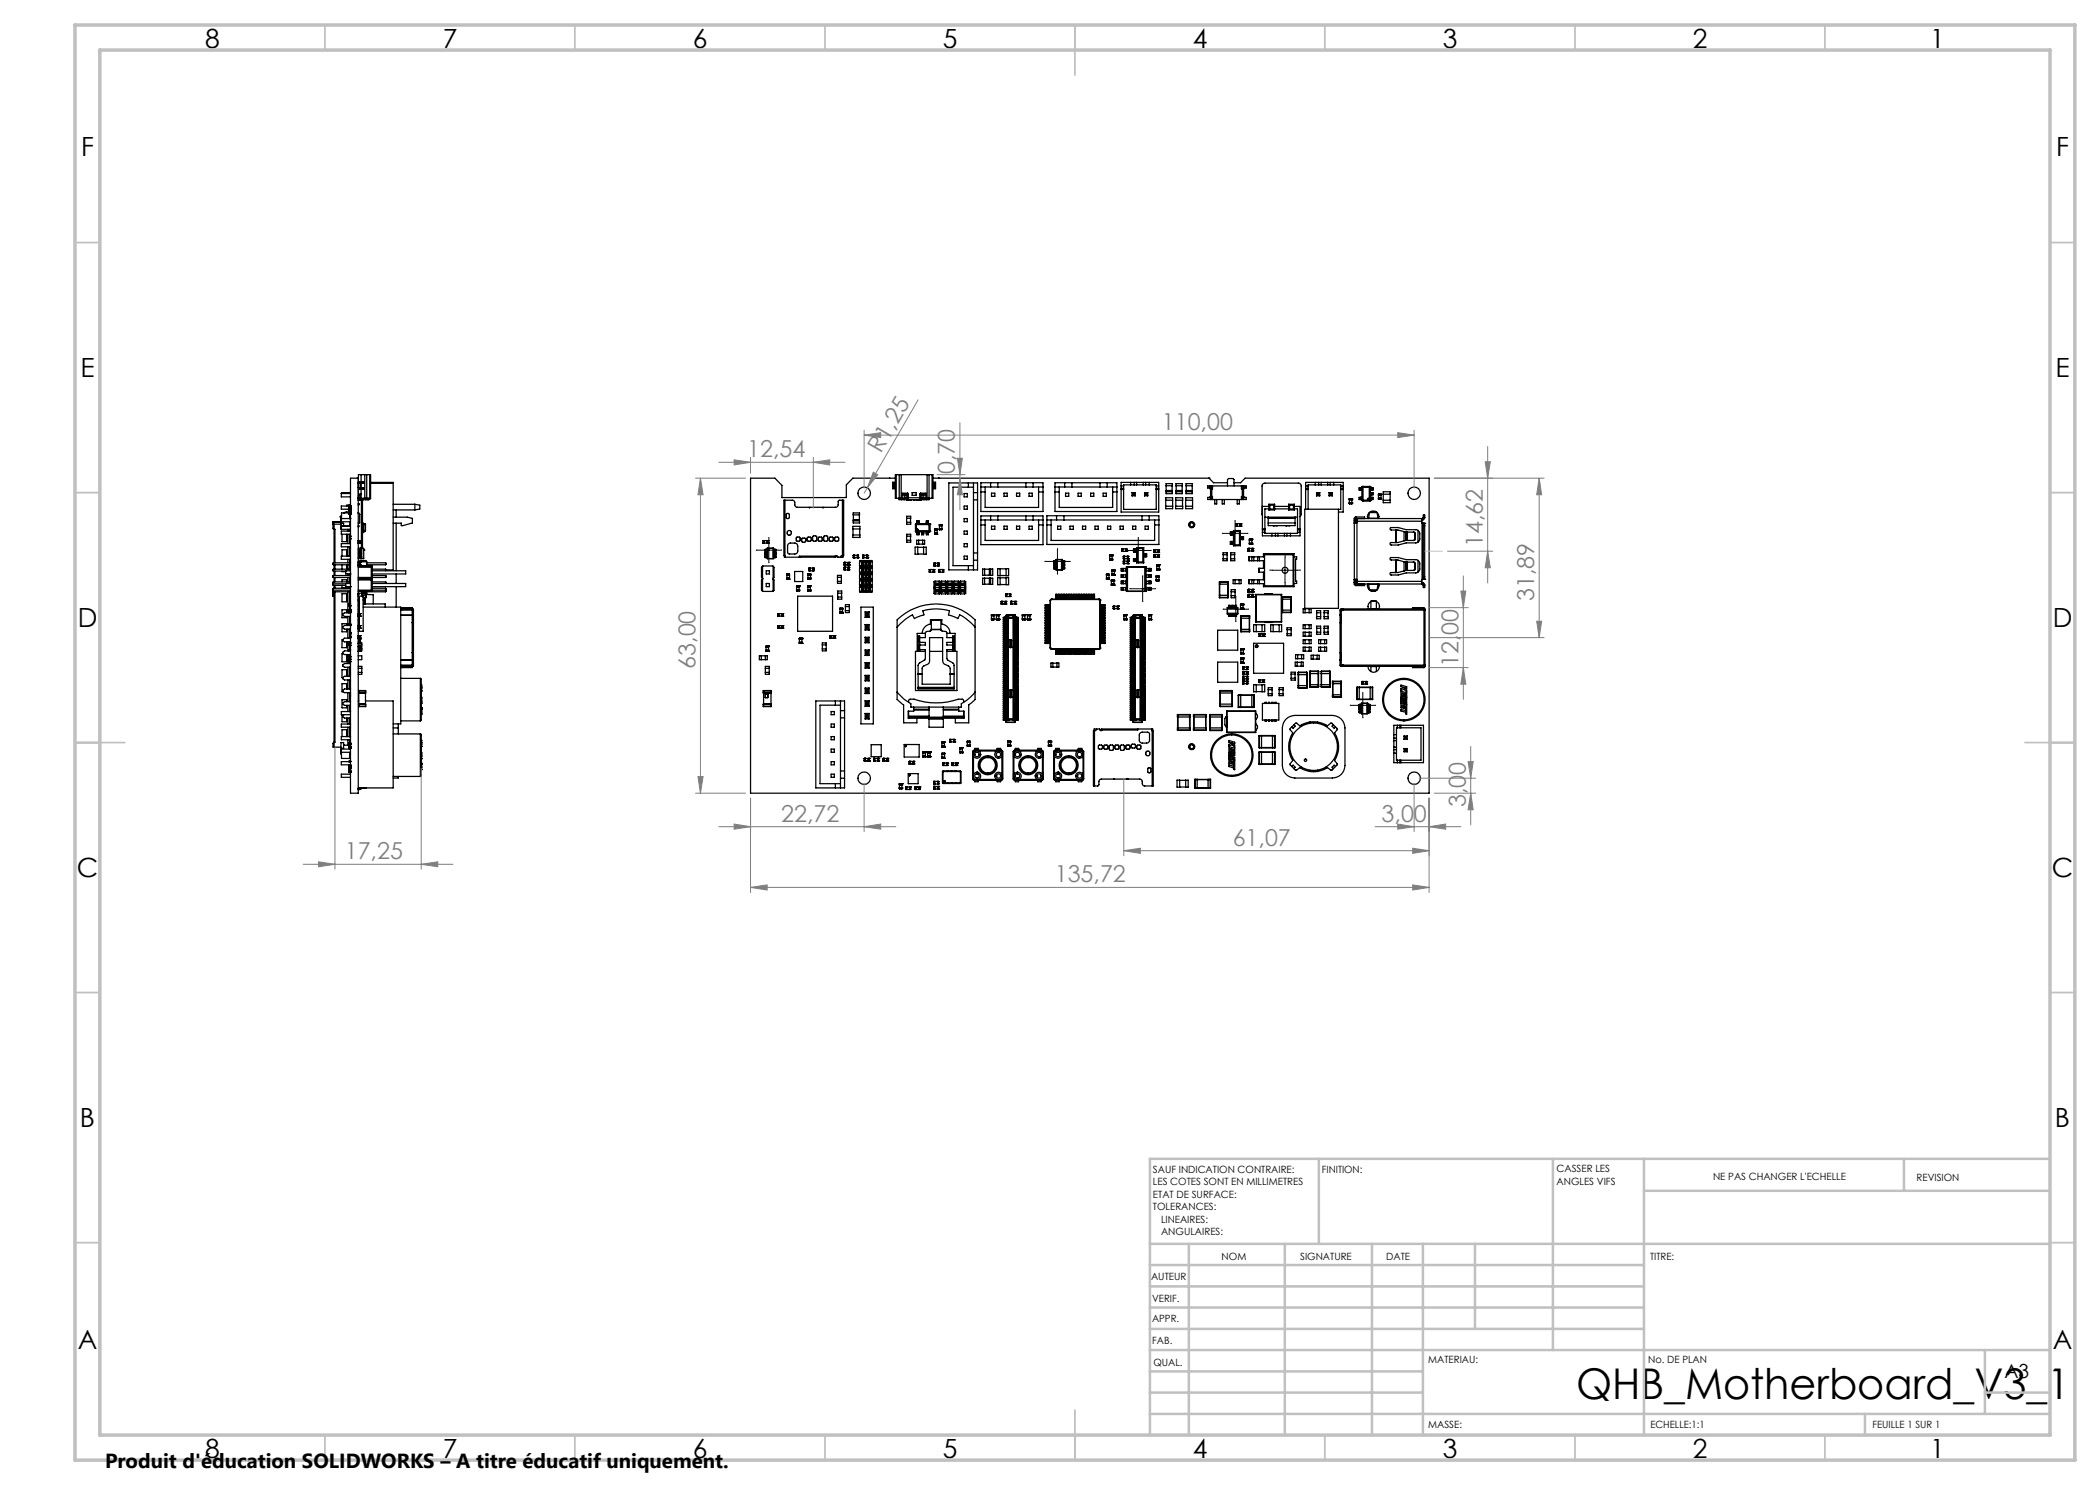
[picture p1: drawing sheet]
<svg xmlns="http://www.w3.org/2000/svg" width="420mm" height="297mm" viewBox="0 0 420 297" stroke-linecap="round" stroke-linejoin="round" font-family="sans-serif">
<defs><g id="words">
<text font-size="8.5" x="315.2" y="279.7">QHB_Motherboard_V3_1</text>
<g font-size="5.3">
<text x="41" y="9.5">8</text>
<text x="88.5" y="9.5">7</text>
<text x="138.5" y="9.5">6</text>
<text x="188.5" y="9.5">5</text>
<text x="238.5" y="9.5">4</text>
<text x="288.5" y="9.5">3</text>
<text x="338.5" y="9.5">2</text>
<text x="386" y="9.5">1</text>
<text x="16.2" y="31.3">F</text>
<text x="411.2" y="31.3">F</text>
<text x="16.1" y="75.5">E</text>
<text x="411.1" y="75.5">E</text>
<text x="15.5" y="125.5">D</text>
<text x="410.5" y="125.5">D</text>
<text x="15.4" y="175.5">C</text>
<text x="410.4" y="175.5">C</text>
<text x="16" y="225.5">B</text>
<text x="411" y="225.5">B</text>
<text x="15.5" y="269.8">A</text>
<text x="410.5" y="269.8">A</text>
<text x="41" y="291.5">8</text>
<text x="88.5" y="291.5">7</text>
<text x="138.5" y="291.5">6</text>
<text x="188.5" y="291.5">5</text>
<text x="238.5" y="291.5">4</text>
<text x="288.5" y="291.5">3</text>
<text x="338.5" y="291.5">2</text>
<text x="386" y="291.5">1</text>
</g>
<g font-size="4.7" fill="#808080">
<text x="232.4" y="86">110,00</text>
<text x="149.4" y="91.4">12,54</text>
<text x="176.2" y="90.9" transform="rotate(-60 176.2 90.9)">R1,25</text>
<text x="191" y="94.9" transform="rotate(-90 191 94.9)">0,70</text>
<text x="296.6" y="109.4" transform="rotate(-90 296.6 109.4)">14,62</text>
<text x="306.8" y="120.2" transform="rotate(-90 306.8 120.2)">31,89</text>
<text x="139.1" y="133.8" transform="rotate(-90 139.1 133.8)">63,00</text>
<text x="291.7" y="133.4" transform="rotate(-90 291.7 133.4)">12,00</text>
<text x="293.1" y="161.4" transform="rotate(-90 293.1 161.4)">3,00</text>
<text x="156.2" y="164.3">22,72</text>
<text x="276.3" y="164.3">3,00</text>
<text x="69" y="171.8">17,25</text>
<text x="246.5" y="169.1">61,07</text>
<text x="210.9" y="176.5">135,72</text>
</g>
<text font-size="4.1" x="21" y="293.7">Produit d'éducation SOLIDWORKS – A titre éducatif uniquement.</text>
<text font-size="3.9" x="400.9" y="275.5">A3</text>
<g font-size="2">
<text x="230.6" y="234.6">SAUF INDICATION CONTRAIRE:</text>
<text x="230.6" y="237.1">LES COTES SONT EN MILLIMETRES</text>
<text x="230.6" y="239.6">ETAT DE SURFACE:</text>
<text x="264.4" y="234.6">FINITION:</text>
<text x="311.3" y="234.5">CASSER LES</text>
<text x="311.3" y="237">ANGLES VIFS</text>
<text x="342.6" y="236">NE PAS CHANGER L'ECHELLE</text>
<text x="383.3" y="236.2">REVISION</text>
<text x="230.6" y="242.1">TOLERANCES:</text>
<text x="232.2" y="244.6">LINEAIRES:</text>
<text x="232.2" y="247.1">ANGULAIRES:</text>
<text x="244.3" y="252">NOM</text>
<text x="260" y="251.9">SIGNATURE</text>
<text x="277.2" y="251.9">DATE</text>
<text x="330" y="251.9">TITRE:</text>
<text x="230.2" y="256.1">AUTEUR</text>
<text x="230.4" y="260.3">VERIF.</text>
<text x="230.4" y="264.4">APPR.</text>
<text x="230.5" y="268.8">FAB.</text>
<text x="230.7" y="273.1">QUAL.</text>
<text x="285.7" y="272.5">MATERIAU:</text>
<text x="329.6" y="272.5">No. DE PLAN</text>
<text x="285.6" y="285.5">MASSE:</text>
<text x="330.1" y="285.6">ECHELLE:1:1</text>
<text x="374.5" y="285.6">FEUILLE 1 SUR 1</text>
</g>
</g></defs>
<g fill="none" stroke="#000" stroke-width=".25">
<path d="M68.3 98.7h1.8M68.4 98.5h1.7M68.4 98.5l-.1 .1M68.4 98.5v.1M70.1 98.6h-1.8v.8h1.8M70.1 95.6h1.5v63h-1.5zM71.6 96.7h.4M71.6 97.5h.4M71.6 96.6h.1M71.6 96.5h.1M71.7 98.8h.5M71.7 97.9h.5"/>
<path d="M71.7 96.3h.5M71.7 99.4l-.1 .2M71.7 97.5l.1 1.6M71.7 95.5l-.3 .1M71.8 99.8v.2M72 99.1h-.3v.7l.3 .1h.7M72 98.8v.9h1M72 96.6h.2M72 96.5h.2M72 96.3v.4M72 97.5v.4M72 97.5h.7v.4h-.5"/>
<path d="M72 96.7v.8M72.2 94.9h-.5v1.8M72.2 94.9h.8M72.2 96.3h.5v.4h-.7M72.2 94.9v1.4M72.2 97.9v1.8M72.2 96.3v1.6M72.5 96.3v.4M72.5 97.5v.4M72.6 96.3v.4M72.6 97.5v.4M72.7 99.9h.5"/>
<path d="M72.7 99.7v.2M73 99.7h.3M73 94.9h.3M73 99.7h.2M73 94.9v4.8M73.2 99.7v.2M73.3 99.7h.6M73.3 94.9h.6M73.3 94.9v4.8M73.6 99.7v.2M73.7 99.7h.2M73.9 99.7h.2"/>
<path d="M73.9 94.9h.2v4.8M73.9 94.9v4.8M74.1 99.7l-.3 .2h-.6M74.1 96.5h4.5v17.5h-1.4M74.1 96.6h4.5M178.9 96.7h-.2v.8h.2M178.9 97.5h.2M178.9 96.7h.2M178.9 96.7v.8M179.1 95.6h-8.5l-1.3 1.4-.1 2.5h-12.8v-2.4l-1.4-1.5h-4.9v63h135.7v-63h-36.8l-.9 1h-1.3M179.1 96.4h-.6v1.4h.6M179.2 94.9h-.1v4.8h.1"/>
<path d="M179.2 99.7h.6M179.2 94.9h.6M179.2 94.9v4.8M179.8 99.7v.2h.5M179.8 99.7h.4M179.8 94.9h.4M179.8 94.9v4.8M180 99.7h.2M180.2 94.9v4.8M180.2 99.7h.2M180.2 94.9h5.2M180.3 99.9h5"/>
<path d="M180.3 99.7v.2M180.4 99.7h1.2M180.4 99h.5M180.4 99.7v-1.1h1.1l.1 1.3M180.6 98.9v.1M180.9 99h.3M180.9 99l-.1 .9M180.9 98.9v.1M181.2 99h.1M181.2 98.9v.8M181.2 99.6h3.2M181.4 99.9v.2h.2v-.2"/>
<path d="M181.4 99.6v.1M181.5 98.9v.6M181.5 99.5h.1M181.5 98.6v.9M181.5 98.9l-.9 .1M182 99.9v.2h.3v-.2M182.4 98.5h.8v.6h-.8zM182.7 99.9v.2h.3v-.2M183.3 99.9v.2h.3v-.2M184 99.7h.7M184.1 98.6v1l-.1-.1M184.1 98.9l1 .1"/>
<path d="M184.1 98.6l-.1 1.5h.3v-.2M184.1 98.6h1.1v1.1M184.3 99.6v.1M184.4 98.9v.1h.8M184.4 99v.7M184.7 99.7h.5M184.7 98.9v.8M184.8 99.7v.2M185.1 98.9v.1M185.2 99.7h.2M185.3 99.7v.2M185.4 99.7h1"/>
<path d="M185.4 94.9h.4M185.4 99.7h.3M185.4 94.9v4.8M185.8 94.9v5h-.5M185.8 94.9h.6M186.4 94.9h.2v4.8h-.2M186.4 94.9v4.8M186.6 97.5h.2M186.6 96.7h.2M186.6 96.4h.5v1.4h-.5M186.6 95.6h55.2M186.8 96.7h.1v.8h-.1"/>
<path d="M186.8 96.7v.8M187.7 95.6h.1M189.8 96.6h5.7v17.4h-5.7zM192.8 98.7h.7v.7h-.7zM193.7 96.6v.8M194.7 96.6v17.4M194.7 97.4h-4.1v15.7h4.1M194.7 98.5h.8M194.7 100h.8M196.2 96.6h12.4v5.7h-12.4zM196.2 97.4h12.4M196.2 98.4h.8"/>
<path d="M197 97.4v4.1h10.7v-4.1M198.1 96.6v.8M198.3 98.6h.7v.7h-.7zM199.6 96.6v.8M200.8 98.6h.6v.7h-.6zM203.3 98.6h.6v.7h-.6zM205.2 96.6v.8M205.8 98.6h.6v.7h-.6zM206.6 96.6v.8M207.7 98.4h.9M211 97.4h12.4M211 96.6h12.4v5.7h-12.4z"/>
<path d="M211 98.4h.8M211.8 97.4v4.1h10.7v-4.1M212.9 96.6v.8M213.1 98.6h.6v.7h-.6zM214.4 96.6v.8M215.6 98.6h.7v.7h-.7zM218.1 98.6h.7v.7h-.7zM220 96.6v.8M220.6 98.6h.7v.7h-.7zM221.4 96.6v.8M222.5 98.4h.9M224.2 97.2v.5"/>
<path d="M224.2 97.2h.5M224.2 97.7v4.7h7.5v-4.7M224.2 97.9h.5M224.2 97.7h.5M224.7 97.2v.5M224.7 97.7v4.2h6.5v-4.2M226.1 96.5h.7M226.1 97h.7M226.1 97h-1.4v.2M226.1 96.5h-1.9v.7M226.1 96.5v.5M226.4 98.5h.6"/>
<path d="M226.4 98.5v.7M226.4 99.2h.6M226.4 98.5l.2 .2M226.6 99h.2M226.6 98.7h.2M226.6 98.7v.3M226.6 99l-.2 .2M226.8 96.5v.5M226.8 98.7v.3M226.8 96.5h2.3M226.8 97h2.3M226.8 99l.2 .2"/>
<path d="M227 98.5v.7M227 98.5l-.2 .2M227.3 96.5v.5M228.6 96.5v.5M228.9 98.5h.7M228.9 99.2h.7M228.9 98.5l.2 .2M228.9 98.5v.7M229.1 98.7v.3M229.1 99h.2M229.1 98.7h.2M229.1 99l-.2 .2"/>
<path d="M229.1 96.5h.7M229.1 97h.7M229.1 96.5v.5M229.3 98.7v.3M229.3 99l.3 .2M229.6 98.5v.7M229.6 98.5l-.3 .2M229.8 96.5v.5M229.8 96.5h1.9v.7M229.8 97h1.4v.2M231.2 97.2v.5M231.2 97.2h.5"/>
<path d="M231.2 97.9h.5M231.2 97.7h.5M231.7 97.2v.5M233.2 99.6h1.3v2.1h-1.3zM233.2 98.2h1.2M233.2 98.1h1.2M233.2 97.2h1.3v-.5h-1.3v2h1.3v-.3h-1.3M234.4 97.2v1.2M235.2 98.2h1.2M235.2 98.1h1.2M235.2 97.2v1.2M236.5 97.2h-1.3v-.5h1.3v2h-1.3v-.3h1.3"/>
<path d="M237.1 99.6h1.4v2.1h-1.4zM237.2 97.2v.9M238.4 98.2h-1.2v.2M238.4 98.1h-1.2v.1M238.4 97.2h-1.2v-.5h1.2v2h-1.2v-.3h1.2M241.8 95.6h.1M241.8 95.6l.9 1h2.8M242 99.5h-.5v.4h7.7v-.4h-.5M242 97.2l.1 .6M242 97.6h-.5v-.4h7.7v.4h-.5M242.1 99.3h.2M242.1 97.8h.2"/>
<path d="M242.1 99.3l-.1 .6M242.1 97.8v1.5M242.3 97.8v1.5M242.3 97.2v.6M242.3 99.3v.6M242.5 99.9v-.6v.6M242.5 97.2v.6v-.6M243 99.9v.9h.3v-.9M244.4 99.9v.9h.5v-.9M245.5 97.2v-1.3l.2-.2h.9l.2 .2v1.3M247.4 99.9v.9h.5v-.9M248.3 99.9v-.6l.1 .6"/>
<path d="M248.3 97.2v.6l.1-.6M248.5 97.8h.2M248.5 99.3h.2M248.5 97.8v1.5M248.5 97.2v.6M248.5 99.3v.6M248.7 99.3v.6M248.7 97.8v1.5M248.7 97.2v.6M261.1 97.2v.5M261.1 97.2h.5M261.1 97.9h.5"/>
<path d="M261.1 97.7v4.1M261.1 97.7h.5M261.6 97.2v.5M261.6 97.7v4.1M263 96.5h.7M263 97h.7M263 97h-1.4v.2M263 96.5h-1.9v.7M263 96.5v.5M263.3 98.5h.6M263.3 99.2h.6M263.3 98.5l.2 .2"/>
<path d="M263.3 98.5v.7M263.5 99h.2M263.5 98.7h.2M263.5 98.7v.3M263.5 99l-.2 .2M263.7 96.5h2.3M263.7 97h2.3M263.7 96.5v.5M263.7 98.7v.3M263.7 99l.2 .2M263.9 98.5l-.2 .2M263.9 98.5v.7"/>
<path d="M264.2 96.5v.5M265.5 96.5v.5M265.8 98.5h.7M265.8 98.5l.2 .2M265.8 98.5v.7M265.8 99.2h.7M266 99h.2M266 98.7h.2M266 98.7v.3M266 99l-.2 .2M266 96.5h.7M266 97h.7"/>
<path d="M266 96.5v.5M266.2 99l.3 .2M266.2 98.7v.3M266.5 98.5l-.3 .2M266.5 98.5v.7M266.7 97h1.4v.2M266.7 96.5h1.9v.7M266.7 96.5v.5M268.1 97.2v.5M268.1 97.2h.5M268.1 97.9h.5M268.1 97.7v4.2h-.4"/>
<path d="M268.1 97.7h.5M268.6 97.2v.5M268.6 97.7v4.7h-.9M269.9 99.8h.1M269.9 99.9h.1M269.9 99.7v.1M269.9 99.9h.5M269.9 99.8v.9M269.9 99.7h.5M270.4 99.9h.1M270.4 99.7v.1M270.4 99.8h.1"/>
<path d="M270.4 99.8v.9h-.5M272 98h.1M272 97.6h.1M272 99.9h.1M272 99.5h.1M272 99.5h-.2v.4h.2M272 97.6v.4M272 99.5v.4M272 97.6h-.2v.4h.2M272.1 99.9h.1M272.1 99.5h.1M272.1 97.6v.4"/>
<path d="M272.1 99.5v.4M272.1 98h.1M272.1 97.6h.1M272.2 98h.2M272.2 97.6h.2M272.2 99.9h.2M272.2 99.5h.2M272.4 97.4h.1M272.4 97.4v2.7M272.5 97.4h.1M272.5 97.4v2.6M272.5 97.3l-.1 .1"/>
<path d="M272.5 97.3h.1M272.5 97.3l.1 .1M272.5 97.3h1.4M272.6 97.4h-.1M272.6 97.4h.1M272.6 97.4v2.6M272.6 97.4h1.3M273.9 97.4h.1M273.9 97.4v2.6M273.9 97.3l.1 .1M273.9 97.3h.1M273.9 97.3v.1"/>
<path d="M274 97.4v2.6M274 97.4h.1M274 99.5h.3M274 99.9h.3M274 99h.3M274 98.5h.3M274 97.6h.3M274 98h.3M274 97.4v2.7M274.3 99.9h.1M274.3 99.5h.1M274.3 98h.1"/>
<path d="M274.3 97.6h.1M274.3 97.6v.4M274.3 98.5v.5M274.3 99.5v.4M274.3 99h.1M274.3 98.5h.1M274.4 99.5h.2v.4h-.2M274.4 97.6h.2v.4h-.2M274.4 97.6v.4M274.4 98.5v.5M274.4 99.5v.4M274.4 98.5h.2v.5h-.2"/>
<path d="M275.7 99.7h.5v.1M275.7 99.7h.1M275.7 98.8h.5v1M275.7 99.8h.1M275.7 99l.5 .1zM275.7 98.8h.1M275.7 98.8v1M275.7 99.8h.5M276.2 99.8h.1M276.2 98.8h.1M276.2 98.8v.2M276.6 98.4h1.4v2.1h-1.4z"/>
<path d="M276.6 98.8h1.4M66.6 116.8l.1 .3M66.6 118l.1 .4M66.6 118.4v.8h.2M66.6 105.7h.1M66.7 113.8h3.4M66.7 117.1h2.4M66.7 112.6h3.4M66.7 116.4l-.1 .1 .1 .3h2.4M66.7 116.4h3.4M66.7 115.1h3.4M66.7 115.5h3.4"/>
<path d="M66.7 114.2h2.4M66.7 113h3.4M66.7 117.6l-.1 .2 .1 .2h3.4M66.7 117.6h3.4M66.7 118.4h3.4M66.7 115.1l-.1 .1 .1 .3M66.7 112.6v.4M66.7 113.8v.4M66.7 115.1v.4M66.7 116.4v.7M66.7 117.6v.8M66.7 112.6l-.1 .1 .1 .3"/>
<path d="M66.7 113.8l-.1 .1 .1 .3M66.8 104.8v7.8M66.8 113v.8M66.8 114.2v.9M66.8 115.5v.9M66.8 117.1v.5M66.8 118.4v31M67 118.4v30l-.4 .3v.7h1.6M67 113v.8M67 114.2v.9M67 115.5v.9M67 117.1v.5"/>
<path d="M68.2 104.3h-1.6v.5M68.2 104.8h-1.6v.9l.4 .2v6.7M68.3 105.2h.1M68.3 105.2v.7h1.8M68.3 105.2h1.8M68.3 104.3v.4h.4v.5M68.3 103.5h-.1l.1 2.3M68.3 103l-.3 .4 .2 .1M68.4 116.4v-.4h.9v.4M68.4 111.2v-1.2h.9v1.2M68.4 118.7h.9v1.7h-.9zM68.4 106.9v1.4h.9v-1.4"/>
<path d="M68.4 117.1v.4h.9v-.2M68.4 113v.8M68.4 114.2v.1h.7M69.3 113v.8M69.6 105.9v.3M69.6 106.9v1.8M69.6 109.4v1.8M69.6 111.9v.7M69.6 113v.8M69.6 114.8v.3M69.6 115.5v.9M69.6 117.3v.3"/>
<path d="M69.6 118.4v4.2M69.6 101.8l.2 .1M69.7 102.5a.74 .74 0 0 0-.9 .1M69.8 102.8h.1M69.8 102.6h.1M69.8 102.8h.3M69.8 101.8h.1M69.8 102.5h.1M69.8 101.7h.1M69.8 101.3h.1M69.8 101.9h.1M69.8 102.1h.1"/>
<path d="M69.8 101.1h.1M69.8 102.6h-1.5v1.1M69.8 101.2h-1.5v.6h1.5M69.8 101.1v1.7M69.8 101.1h.3M69.8 102.1h.3M69.9 114.8h.1M69.9 108.5h.2M69.9 112h.2M69.9 115h.2M69.9 117.5h.2M69.9 108.3h.2"/>
<path d="M69.9 109.8h.2M69.9 112.3h.2M69.9 116.3h.2M69.9 119.3h.2M69.9 119.5h.2M69.9 113.8h.2M69.9 118.8h.2M69.9 110.8h.2M69.9 107h.2M69.9 107.5h.2M69.9 116h.2M69.9 108h.2"/>
<path d="M69.9 111h.2M69.9 115.8h.2M69.9 113h.2M69.9 112.5h.2M69.9 113.5h.2M69.9 102.8v.9M69.9 105.9v.3M69.9 106.9v1.8M69.9 109.4v1.8M69.9 111.9v.7M69.9 113v.8M69.9 114.8v.3"/>
<path d="M69.9 115.5v.9M69.9 117.3v.3M69.9 118.4v2.3M69.9 106.1l.1 .1M69.9 107.3h.2M69.9 107.8h.2M69.9 109.5h.2M69.9 110h.2M69.9 110.5h.2M69.9 110.3h.2M69.9 113.3h.2M69.9 118.5h.2"/>
<path d="M69.9 119h.2M69.9 119.8h.2M70 103.7h.1M70 114.8h.1M70 110.8h.1M70 109.6h.1M70 104.5h.1M70 104.9h.1M70 107.1h.1M70 107.2h.1M70 104.3v.9M70 107v.3"/>
<path d="M70 107.5v.3M70 108v.3M70 108.5v.2M70 109.5v.3M70 110v.3M70 110.5v.3M70 111v.2M70 112v.3M70 112.5v.1M70 113v.3M70 113.5v.3M70 115v.1"/>
<path d="M70 115.5v.3M70 116v.3M70 117.5v.1M70 118.5v.3M70 119v.3M70 119.5v.3M70 119.2h.1M70 107.7h.1M70 109.6v.2M70.1 110.5l-.1 .3M70.1 110.7l-.1 .1M70.1 117.3h.1"/>
<path d="M70.1 103.5l-.1 .2M70.1 102.8h.1M70.1 102.6h.1M70.1 101.8h.1M70.1 102.4h.1M70.1 101.7h.1M70.1 102.1h.1M70.1 101.9h.1M70.1 101.4h.1M70.1 101.1h.1M70.1 107.7h.1M70.1 107.2h.1"/>
<path d="M70.1 116.7h-1v.6h1M70.1 114.2h-1v.6h1M70.1 103.7h-1.8v.6h1.8M70.1 106.2h-1.8v.7h1.8M70.1 111.2h-1.8v.7h1.8M70.1 108.7h-1.8v.7h1.8M70.1 100.9l-.7 .1v.2M71.6 102.6l.3 .2v1.8h-.3M71.6 105.2h.1M71.6 118.8h.1M71.6 108.6h.1M71.6 108.1h.1"/>
<path d="M71.6 112.5h.1M71.6 113h.1M71.6 113.2h2.8v5.1h-2.8M71.6 108.6h.4M71.6 111.5h.2M71.6 108.1h.4M71.6 100.8h.1M71.6 110.2h.2M71.6 109.9h.2M71.6 110.6h.2M71.6 110.8h.2M71.6 111.2h.2"/>
<path d="M71.6 113.4h2.7M71.6 100h.7M71.6 119.5h.1M71.6 119.8l.3 .1v.2h-.3M71.6 119.2h1v7.1h-1M71.6 115.5h2.7M71.6 118h2.7M71.6 112.4l.5-.3h1.1l.1 .3zM71.6 118.6l1.6 .1M71.6 116h2.7M71.6 113h.4M71.6 112.5h.4"/>
<path d="M71.6 119.7h.1M71.6 115.7h2.8M71.6 111.7h.4M71.7 100.8l.1 .1-.2 .1M71.7 100.8l.1 .1M71.7 105.2l-.1 .2M71.7 105.2h.1M71.7 100.8h.1M71.8 111.2h.1M71.8 111.5h.1M71.8 110.8h.1M71.8 110.6h.1"/>
<path d="M71.8 110.2h.1M71.8 109.9h.1M71.8 119.4l.1 .3zM71.8 109.9v.3M71.8 110.6v.2M71.8 111.2v.3M71.9 111.5h.2M71.9 110.2h.2M71.9 109.9h.2M71.9 110.6h.2M71.9 110.8h.2M71.9 111.2h.2"/>
<path d="M71.9 109.9v.3M71.9 110.6v.2M71.9 111.2v.3M72 108.6h.1M72 108.1h.1M72 113h.1M72 112.5h.1M72 108.1v.5M72 112.5v.5M72 109.6l.7 .1v2h-.7M72 109.6l-.4 .1M72 109.6v.3"/>
<path d="M72 110.2v.4M72 110.8v.4M72 111.5v.2M72.1 111.2h.2M72.1 111.5h.2M72.1 110.8h.2M72.1 110.6h.2M72.1 110.2h.2M72.1 109.9h.2M72.1 109.9v.3M72.1 110.6v.2M72.1 111.2v.3"/>
<path d="M72.3 100h.2v9.7M72.3 100v11.7M72.4 118.8h.9M72.4 118.5h.8M72.4 119.1h.8M72.4 118.3v.9M72.5 104.7h.1M72.5 104.5l.2 .2M72.5 104.7h.2M72.5 104.8h.2M72.5 106.3h.2M72.5 106.3v.1"/>
<path d="M72.5 106.4h.1M72.5 106.3h.1M72.5 104.8h.1M72.5 104.7v.1M72.5 106.4h.2M72.5 104.8v1.5M72.6 119.5h.6M72.6 119.6h.6M72.6 119.9h.2v.9M72.7 106.3h.1M72.7 106.3v.1M72.7 106.4h.1"/>
<path d="M72.7 104.8h.1M72.7 104.7h.1M72.7 104.7v.1M72.7 106.4l-.2 .2M72.7 104.8v1.5M72.7 104.8l.3 .1M72.7 104.7l.3 .1M72.7 110h.1M72.7 110.1h.1M72.7 110v.1M73 106.2v.1M73 104.8v.1"/>
<path d="M73 106.2h.1M73 104.9h.1M73 104.8l.1 .1M73 104.9v1.3M73 106.2l-.3 .1M73 106.3l-.3 .1M73.1 119.6v1.2M73.1 106.2l-.1 .1M73.1 104.9v1.3M73.2 119.1h.1M73.2 119.5v.1M73.2 119.5h.1"/>
<path d="M73.2 118.5v.2M73.2 118.8v.7M73.2 118.7l.1 .1M73.2 118.9l1.4 .1v1.8M73.3 112.6h3.8M73.3 112.4v.8h-1.6M73.3 113h3.8M73.3 118.2l-.1 .3M74.3 118l.1 .2M74.3 115.5l.1 .2M74.3 113.4v2.1M74.3 116v2"/>
<path d="M74.4 115.8l-.1 .2M74.4 113.3l-.1 .1M74.4 116.7h6.7v.6h-6.7M74.4 114.2h6.7v.6h-6.7M74.4 113.8h2.7M74.4 116.4h2.7M74.4 115.1h2.7M74.4 115.5h2.7M74.4 117.6h2.7M77.1 117.6l.1 .2-.1 .2h-2.7M77.1 118.4h-3.8v.4M77.1 116.4l.1 .3"/>
<path d="M77.1 112.6l.1 .1-.1 .3M77.1 113.8l.1 .3M77.1 115.1l.1 .1-.1 .3M77.1 112.6v.4M77.1 113.8v.4M77.1 115.1v.4M77.1 116.4v.3M77.1 117.6v.8M77.2 118l-.1 .4M78.6 103.4h2.9l1 .3v.9l-1.9 .5h-.3v-.5h-1.7M78.6 100.9h4.4M78.6 102h4.4"/>
<path d="M79.2 102v1.4M79.2 104.6v9.6M79.2 114.8v1.9M79.2 117.3v4.1M83 100.9v1.1M83 100.9l1 .1v.8l-1 .2M152.5 113.3l-.2 .1v2.1l.2 .2M152.5 115.8l-.2 .2v2l.2 .2M152.5 118.2h2.1M152.5 113.3v2.4M152.5 115.8v2.4M152.5 115.7v.1"/>
<path d="M152.5 113.3h2.1M152.6 108.6h.1M152.6 108.1h.1M152.6 108.6h1M152.6 108.1h1M152.6 108.1v.5M152.8 108.1l.1 .5zM153 111.5h.1M153 111.2h.1M153 110.6h.1M153 110.8h.1M153 109.9h.1"/>
<path d="M153 110.2h.1M153 111.2v.3M153 109.9v.3M153 110.6v.2M153.1 111.5h.1M153.1 110.2h.1M153.1 109.9h.1M153.1 110.6h.1M153.1 110.8h.1M153.1 111.2h.1M153.1 109.9v.3M153.1 110.6v.2"/>
<path d="M153.1 111.2v.3M153.2 111.5h.2M153.2 111.2h.2M153.2 110.6h.2M153.2 110.8h.2M153.2 109.9h.2M153.2 110.2h.2M153.2 109.9v.3M153.2 110.6v.2M153.2 111.2v.3M153.2 114.2h.7v.6h-.7zM153.2 116.7h.7v.6h-.7z"/>
<path d="M153.4 111.5h.1M153.4 110.2h.1M153.4 109.9h.1M153.4 110.6h.1M153.4 110.8h.1M153.4 111.2h.1M153.4 109.9v.3M153.4 110.6v.2M153.4 111.2v.3M153.5 108.6h.1M153.5 108.1h.1M153.5 109.6v2.1h1.2v-2.1"/>
<path d="M153.5 109.6l.1 .1M153.5 109.6h1.2M153.5 108.1v.5M153.6 109.7h1M153.6 109.7v2M153.6 108.6h.1M153.6 108.1h.1M153.6 108.1v.5M153.7 110h.1M154.6 109.7v2M154.6 113.3l.2 .1v2.1l-.2 .2M154.6 115.8l.2 .2v2.1l-.2 .1"/>
<path d="M154.6 113.3v2.4M154.6 115.8v2.4M154.6 115.7v.1M154.7 111.5h.1M154.7 110.2h.1M154.7 109.9h.1M154.7 110.6h.1M154.7 110.8h.1M154.7 111.2h.1M154.7 109.6l-.1 .1M154.8 109.9h.2M154.8 110.2h.2"/>
<path d="M154.8 110.6h.2M154.8 110.8h.2M154.8 111.2h.2M154.8 111.5h.2M155 111.5h.1M155 109.9v.3M155 110.6v.2M155 111.2v.3M155 110.2h.1M155 109.9h.1M155 110.6h.1M155 110.8h.1"/>
<path d="M155 111.2h.1M155 110.2h.2M155 109.9h.2M155 110.6h.2M155 110.8h.2M155 111.5h.2M155 111.2h.2M155.2 111.2v.3M155.2 109.9v.3M155.2 110.6v.2M156.9 111.1v.3h10.2v-.2M157 100h-.2v11.1h.2"/>
<path d="M157 100l1.6 .1 .4 .4v.6l.4 .4h2.4l.1 .1 .1-.1h2.5l.1 .1 .1-.1h2.5l.4-.4v-.9l.3-.2h.6M157 100v11.1M157 111.1l.1 .3M157.3 102.8l.4-.1 .2 .2v.6l-.2 .2-.4-.1zM157.4 114.9v.9M157.4 114.9h.1M157.4 115.8v-.2h.5v.2M157.4 115.8h.1M157.4 114.9v.1h.5v-.1M157.4 114.8v.1M157.4 115.8h.5M157.4 114.8h.5"/>
<path d="M157.8 108.7l1.2-.1a.6 .6 0 0 1 .6 .6v1a.6 .6 0 0 1-.6 .6h-1.2l-.3-.2v-1.5zM157.9 115.8h.1M157.9 114.9h.1M157.9 114.8v.1M157.9 114.9v.9M158.9 114.3h1.6v2h-1.6zM159.3 107.5h.6l.1 .7h-.7zM159.3 118h.1M159.3 118.1v.1M159.3 118.1h.1M159.3 117.4h.1M159.3 117.2h.1"/>
<path d="M159.3 117.4h.5M159.3 118h.5M159.3 118.1h.5M159.3 117.2h.5M159.3 117.2v.9M159.5 119.2h7v7.1h-7zM159.8 118.1h.1M159.8 118h.1M159.8 118.1l-.5 .1M159.8 117.2h.1M159.8 117.4h.1M159.8 117.2v.9"/>
<path d="M159.9 111.4h.1M160.4 107.7h.7l-.1 .7h-.6zM161.5 107.5h.6l.1 .7h-.7zM161.6 118h.1M161.6 118.1h.1M161.6 117.3v.1M161.6 117.2h.1M161.6 117.3h.5M161.6 118h.5M161.6 118.1h.5M161.6 117.2h.5M161.6 117.2v.9"/>
<path d="M161.6 114.8h.1M161.6 115h.1M161.6 115.6h.1M161.6 115.8h.1M161.6 115h.5M161.6 114.8h.5M161.6 114.8v1M161.6 115.6h.5M161.6 115.8h.5M161.8 113.7h.1M161.8 114.1h.1M161.8 114.1v.1"/>
<path d="M161.8 113.7v.4M161.8 113.6v.1M161.8 114.2h1M161.8 113.6h1M162 113.6v.1M162 113.6v.6l-.2-.1M162.1 118.1h.1M162.1 118h.1M162.1 117.2h.1M162.1 117.3v.1M162.1 117.2v.9M162.1 115h.1"/>
<path d="M162.1 114.8h-.5M162.1 114.8h.1M162.1 115.6h.1M162.1 115.8h.1M162.1 114.8v1M162.6 107.3l.6-.1 .1 .1-.1 .9h-.6zM162.6 113.6v.1M162.6 113.6v.6l.2-.1M162.8 113.6v.1M162.8 113.7h.1M162.8 114.1h.1M162.8 114.1v.1"/>
<path d="M162.8 113.7v.4M163.7 107.5h.7v.6l-.1 .1h-.6zM164.8 107.2h.7l-.1 1-.7-.1zM165.9 107.5h.7v.7h-.7l-.1-.1zM167 107.5h.6l.1 .7h-.7zM167.1 111.3h.4M167.1 111.2h-7.2v.2M167.2 111.1l.3 .3M167.2 111.1h.1M167.2 111.1l-.1 .1M167.5 111.4h.1M167.5 116.3h.8"/>
<path d="M167.5 115.5h.8M167.5 115.1h.8v1.6h-.8zM167.5 118.6h.8v-.4h-.8v1.6h.8v-.4h-.8M168.1 111.4h.1M168.3 118.6v.8M168.5 100h.2v11.1h-.2M168.5 111.1l-.3 .1-.1 .2M168.5 100v11.1M168.6 111.1v.3h-1.1M168.8 113h.1M168.8 112.5h.1M168.8 113.5l.2-.1v.6"/>
<path d="M168.8 113.9h.1M168.8 113.5h.1M168.8 113.5h1M168.8 113.5v.5l1-.1M168.8 113.9h.2M168.8 113h1M168.8 112.5h1M168.8 112.5v.5M169 113h.1M169 112.5h.1M169 112.5v.5M169.6 112.5l.1 .5z"/>
<path d="M169.7 113.5v.4M169.7 113.9h.1M169.7 113.5h.1M169.8 113h.1M169.8 112.5h.1M169.8 113.9h.1M169.8 113.5h.1M169.8 112.5v.5M169.8 113.5v.4M170.6 105.3h1.4v.5h-1.4zM170.6 107h1.4v.5h-1.4zM170.6 105.8v1.2"/>
<path d="M170.6 103h1.3v-.4h-1.3v2h1.3v-.4h-1.3M170.7 111.1h.1M170.7 111.5h.1M170.7 104.1h1.2M170.7 111.1v.4M170.7 103.9h1.2M170.7 111.1h.2M170.7 111.5h1M170.9 111.5h.1M170.9 111.1v.4M171.5 111.5h.1M171.7 111.1h.1"/>
<path d="M171.7 111.1h-.2v.4M171.7 111.5h.1M171.7 111.1h-1M171.7 111.1v.4M171.9 103v1.2M171.9 116.2h2.5M171.9 117h2.5M171.9 118.2h2.5M171.9 112.4v.8M171.9 113.6v.8M171.9 114.9v.8M171.9 116.2v.8"/>
<path d="M171.9 117.4v.8M171.9 114.4h2.5M171.9 113.6h2.5M171.9 113.2h2.5M171.9 112.4h2.5M171.9 114.9h2.5M171.9 115.7h2.5M171.9 114.4l.1 .2M171.9 118.2l.1 .3h1.1l.1-.3M171.9 115.7l.1 .2M171.9 117.4h2.5M171.9 112.4l.1-.3h1.1l.1 .3"/>
<path d="M171.9 113.2l.1 .2M171.9 117l.1 .2M171.9 105.8v1.2M172 115.9h1.1M172 113.4h1.1M172 114.6h1.1M172 117.2h1.1M172 114.6l-.1 .3M172 115.9l-.1 .3M172 117.2l-.1 .2M172 113.4l-.1 .2M172.4 113.8h.4"/>
<path d="M172.4 112.6h.4M172.4 116.8h.4M172.4 116.4l.1 .1M172.4 112.6v.4M172.4 113.8v.4M172.4 115.1v.4M172.4 116.4v.4M172.4 117.6v.4M172.4 116.4h.4M172.4 115.1l.1 .1M172.4 115.1h.4M172.4 115.5h.4"/>
<path d="M172.4 113.8l.1 .1M172.4 114.2h.4M172.4 112.6l.1 .1M172.4 113h.4M172.4 118h.4M172.4 117.6h.4M172.4 117.6l.1 .2M172.5 116.5h.1M172.5 114.1h.1M172.5 112.7h.1M172.5 117.9h.1M172.5 113.9h.1"/>
<path d="M172.5 116.7l-.1 .1M172.5 116.7h.1M172.5 112.7v.2M172.5 113.9v.2M172.5 115.2v.2M172.5 116.5v.2M172.5 117.8v.1M172.5 115.4l-.1 .1M172.5 115.4h.1M172.5 115.2h.1M172.5 114.1l-.1 .1M172.5 112.9l-.1 .1"/>
<path d="M172.5 112.9h.1M172.5 117.8h.1M172.5 117.9l-.1 .1M172.5 111.1h1M172.5 111.1h.1M172.5 111.5h.1M172.5 111.1h.2M172.5 111.5h1M172.5 111.1v.4M172.6 116.7l.2 .1M172.6 112.7v.2M172.6 113.9v.2"/>
<path d="M172.6 115.2v.2M172.6 116.5v.2M172.6 117.8v.1M172.6 115.4l.2 .1M172.6 114.1l.2 .1M172.6 112.9l.2 .1M172.6 117.9l.2 .1M172.7 111.1l.1 .4zM172.8 116.4l-.2 .1M172.8 112.6v.4M172.8 113.8v.4M172.8 115.1v.4"/>
<path d="M172.8 116.4v.4M172.8 117.6v.4M172.8 115.1l-.2 .1M172.8 113.8l-.2 .1M172.8 112.6l-.2 .1M172.8 117.6l-.2 .2M173.1 114.6l.1 .3M173.1 115.9l.1 .3M173.1 117.2l.1 .2M173.1 113.4l.1 .2M173.2 112.4v.8M173.2 113.6v.8"/>
<path d="M173.2 114.9v.8M173.2 116.2v.8M173.2 117.4v.8M173.2 113.2l.1 .2M173.2 117l-.1 .2M173.2 117l.1 .2M173.2 118.2l.1 .3h1.1v-.3M173.2 112.4l.1-.3h1.1v.3M173.2 115.7l.1 .2M173.2 114.4l.1 .2M173.2 113.2l-.1 .2M173.2 115.7l-.1 .2"/>
<path d="M173.2 114.4l-.1 .2M173.3 115.9h1.1M173.3 113.4h1.1M173.3 114.6h1.1M173.3 114.6l-.1 .3M173.3 117.2h1.1M173.3 115.9l-.1 .3M173.3 117.2l-.1 .2M173.3 113.4l-.1 .2M173.4 111.5h.1M173.5 111.1h-.1v.4M173.5 111.1h.1"/>
<path d="M173.5 111.5h.1M173.5 111.1v.4M173.6 113.8h.4M173.6 112.6h.4M173.6 116.8h.4M173.6 112.6v.4M173.6 113.8v.4M173.6 115.1v.4M173.6 116.4v.4M173.6 117.6v.4M173.6 117.6l.1 .2M173.6 116.4h.4"/>
<path d="M173.6 116.4l.1 .1M173.6 115.1h.4M173.6 115.5h.4M173.6 115.1l.1 .1M173.6 114.2h.4M173.6 113.8l.1 .1M173.6 113h.4M173.6 118h.4M173.6 117.6h.4M173.6 112.6l.1 .1M173.7 116.5h.2M173.7 114.1h.2"/>
<path d="M173.7 112.7h.2M173.7 117.9h.2M173.7 113.9h.2M173.7 115.4l-.1 .1M173.7 116.7h.2M173.7 114.1l-.1 .1M173.7 115.4h.2M173.7 115.2h.2M173.7 112.9l-.1 .1M173.7 112.9h.2M173.7 112.7v.2M173.7 113.9v.2"/>
<path d="M173.7 115.2v.2M173.7 116.5v.2M173.7 117.8v.1M173.7 117.9l-.1 .1M173.7 117.8h.2M173.7 116.7l-.1 .1M173.9 117.9l.1 .1M173.9 116.7l.1 .1M173.9 115.4l.1 .1M173.9 114.1l.1 .1M173.9 112.7v.2M173.9 113.9v.2"/>
<path d="M173.9 115.2v.2M173.9 116.5v.2M173.9 117.8v.1M173.9 112.9l.1 .1M174 115.1l-.1 .1M174 113.8l-.1 .1M174 112.6l-.1 .1M174 117.6l-.1 .2M174 112.6v.4M174 113.8v.4M174 115.1v.4M174 116.4v.4"/>
<path d="M174 117.6v.4M174 116.4l-.1 .1M174.4 114.6v.3M174.4 115.9v.3M174.4 117.2v.2M174.4 113.4v.2M174.4 113.2v.2M174.4 112.4v.8M174.4 113.6v.8M174.4 114.9v.8M174.4 116.2v.8M174.4 117.4v.8"/>
<path d="M174.4 117v.2M174.4 115.7v.2M174.4 114.4v.2M181.3 103.6h.8v-.3h-.8v1.5h.8v-.3h-.8M181.3 107.2h.8v-.3h-.8v1.5h.8v-.3h-.8M182.1 103.6v.9M182.1 107.2v.9M183.1 106.3l.1 .1M183.1 106.3h.1M183.1 104.8h.1M183.1 104.8v.1M183.1 104.8v1.5"/>
<path d="M183.1 106.2l.1 .1M183.1 106.2h.1M183.1 104.9h.1M183.1 104.9v1.3M183.1 106.2v.1M183.2 104.7l-.1 .1M183.2 104.7h2.7M183.2 104.7v.1M183.2 106.4h2.7M183.2 106.2v.1M183.2 104.8v.1M183.2 104.8l-.1 .1"/>
<path d="M183.2 106.3h2.6M183.2 106.2h2.6M183.2 104.9h2.6M183.2 104.8h2.6M183.2 104.9v1.3M183.2 106.3v.1M183.3 108.1h1.6v.7h-1.6zM183.4 104.5v.2M183.4 104.3v.2M183.4 106.4v.2M183.4 106.6v.1M183.4 104.3h.4"/>
<path d="M183.4 106.7v.3h.4v-.3M183.4 104.5h.4M183.4 104.3v-.2h.4v.2M183.4 104.5h.1M183.4 106.6h.1M183.4 106.6h.4M183.4 106.7h.4M183.6 109.4v1.4h-.6v-1.4h2.2v1.4h-.5v-1.4M183.6 110.8h1.1M183.7 108.1v.7M183.8 104.5v.2M183.8 104.3v.2"/>
<path d="M183.8 106.4v.2M183.8 106.6v.1M183.8 104.5h.1M183.8 106.6h.1M184.3 106.4v.2M184.3 106.6v.1M184.3 106.7v.3h.4v-.3M184.3 106.6h.4M184.3 106.7h.4M184.3 106.6h.1M184.5 108.1v.7M184.7 106.4v.2"/>
<path d="M184.7 106.6v.1M184.7 106.6h.1M185.3 104.5v.2M185.3 104.3v.2M185.3 106.4v.2M185.3 106.6v.1M185.3 104.3h.4M185.3 106.7v.3h.4v-.3M185.3 104.5h.4M185.3 104.3v-.2h.4v.2M185.3 104.5h.1M185.3 106.6h.1"/>
<path d="M185.3 106.6h.4M185.3 106.7h.4M185.7 104.5v.2M185.7 104.3v.2M185.7 106.4v.2M185.7 106.6v.1M185.7 104.5h.1M185.7 106.6h.1M185.8 104.9h.1M185.8 106.2h.1M185.8 104.8l.1 .1M185.8 104.8v.1"/>
<path d="M185.8 106.2v.1M185.8 104.9v1.3M185.8 106.3l.1 .1M185.9 104.7l.1 .1M185.9 104.7h.1M185.9 106.4h.1M185.9 113.9h1M185.9 114.4h1M185.9 113.9h.2v.5h-.2M185.9 113.9h.1M185.9 114.4h.1M185.9 113.9v.5"/>
<path d="M185.9 104.7l-.1 .1M185.9 106.2l-.1 .1M185.9 104.9v1.3M185.9 106.2l.1 .1M186 106.3l-.1 .1M186 106.3h.1M186 104.8h.1M186 104.8l-.1 .1M186 104.8v1.5M186.7 113.9v.5M186.7 113.9h.2M186.7 114.4h.2"/>
<path d="M186.8 112.6v.1M186.8 112.7h.1M186.8 113.1h.1M186.8 113.1v.1M186.8 112.6h1M186.8 113.1h1M186.8 112.7v.4M186.9 113.9h.1M186.9 114.4h.1M186.9 113.9v.5M186.9 106l.5 .1zM186.9 105.9h.1"/>
<path d="M186.9 106.7h.1M186.9 106.7h.5v.2M186.9 106.9h.1M186.9 105.9h.5v1M186.9 105.9v1M186.9 106.9h.5M187 112.6v.1M187 113.1v.1M187 116.2h.9M187 117.5h.9M187 118.8h.9M187 116.2l-.2 .1v1.1l.2 .1"/>
<path d="M187 117.5l-.2 .1v1.1l.2 .1M187 112.6v.6M187 116.2v2.6M187.2 117.1h.4M187.2 117.9h.4M187.2 116.7h.4M187.2 117.9l.1 .1M187.2 116.7v.4M187.2 117.9v.5M187.2 118.4h.4M187.2 116.7l.1 .1M187.3 117h.2"/>
<path d="M187.3 116.8h.2M187.3 118.2h.2M187.3 118h.2M187.3 118.2l-.1 .2M187.3 116.8v.2M187.3 118v.2M187.3 117l-.1 .1M187.4 105.9h.1M187.4 106.9h.1M187.4 105.9v.1M187.5 116.8v.2M187.5 118v.2"/>
<path d="M187.5 118.2l.1 .2M187.5 117l.1 .1M187.6 112.6v.1M187.6 113.1v.1M187.6 112.6v.6M187.6 117.9l-.1 .1M187.6 116.7v.4M187.6 117.9v.5M187.6 116.7l-.1 .1M187.7 113.9h.1M187.7 114.4h.1M187.7 113.9v.5"/>
<path d="M187.7 113.9h.2v.5h-.2M187.7 114.4h1M187.7 113.9h1M187.8 112.6v.1M187.8 113.1h.1M187.8 112.6h.1M187.8 112.7v.4M187.9 116.2l.2 .1M187.9 116.2v2.6M187.9 117.5l.2 .1M187.9 105.9h.5M187.9 105.7h.5l-.1 .2"/>
<path d="M187.9 105.7h.1M187.9 105.9h.1M187.9 105.1h.1M187.9 104.9h.1M187.9 105.9h.4M187.9 104.9h.4M187.9 105.1h.5M187.9 104.9v1M188.1 116.3v1.1M188.1 117.6v1.1M188.1 118.7l.2 .1M188.1 118.7l-.2 .1"/>
<path d="M188.1 117.4l.2 .1M188.1 117.4l-.2 .1M188.3 116.2h.8M188.3 117.5h.8M188.3 118.8h.8M188.3 117.5l-.2 .1M188.3 116.2v2.6M188.3 116.2l-.2 .1M188.3 104.9h.1M188.3 104.9h-.4M188.3 104.9v.2M188.4 105.9h-.1"/>
<path d="M188.4 104.9v1M188.5 117.1h.4M188.5 117.9h.4M188.5 116.7v.4M188.5 117.9v.5M188.5 116.7h.4M188.5 116.7l.1 .1M188.5 118.4h.4M188.5 117.9l.1 .1M188.6 117h.2M188.6 116.8h.2M188.6 118.2h.2"/>
<path d="M188.6 116.8v.2M188.6 118v.2M188.6 118h.2M188.6 117l-.1 .1M188.6 118.2l-.1 .2M188.7 113.9h-.2v.5h.2M188.7 113.9h.1M188.7 114.4h.1M188.7 113.9v.5M188.8 117l.1 .1M188.8 116.8v.2M188.8 118v.2"/>
<path d="M188.8 118.2l.1 .2M188.9 116.7l-.1 .1M188.9 116.7v.4M188.9 117.9v.5M188.9 117.9l-.1 .1M189.1 116.2v2.6M189.1 117.5l.2 .1M189.1 116.2l.2 .1M189.3 116.3v1.1M189.3 117.6v1.1M189.3 117.4l.2 .1M189.3 118.7l-.2 .1"/>
<path d="M189.3 118.7l.2 .1M189.3 117.4l-.2 .1M189.5 116.2h.9M189.5 117.5h.9M189.5 118.8h.9M189.5 116.2v2.6M189.5 116.2l-.2 .1M189.5 117.5l-.2 .1M189.8 117.1h.4M189.8 117.9h.4M189.8 116.7v.4M189.8 117.9v.5"/>
<path d="M189.8 116.7h.4M189.8 117.9l.1 .1M189.8 116.7l.1 .1M189.8 118.4h.4M189.9 117h.2M189.9 116.8h.2M189.9 118.2h.2M189.9 118h.2M189.9 117l-.1 .1M189.9 116.8v.2M189.9 118v.2M189.9 118.2l-.1 .2"/>
<path d="M190.1 118.2l.1 .2M190.1 117l.1 .1M190.1 116.8v.2M190.1 118v.2M190.2 116.7l-.1 .1M190.2 116.7v.4M190.2 117.9v.5M190.2 117.9l-.1 .1M190.4 116.2v2.6M190.4 117.5l.2 .1M190.4 116.2l.2 .1M190.6 116.3v1.1"/>
<path d="M190.6 117.6v1.1M190.6 118.7l-.2 .1M190.6 118.7l.2 .1M190.6 117.4l-.2 .1M190.6 117.4l.2 .1M190.8 116.2h.9M190.8 117.5h.9M190.8 118.8h.9M190.8 116.2v2.6M190.8 116.2l-.2 .1M190.8 117.5l-.2 .1M191 117.1h.5"/>
<path d="M191 117.9h.5M191 116.7v.4M191 117.9v.5M191 116.7h.5M191 117.9l.1 .1M191 116.7l.1 .1M191 118.4h.5M191.1 117h.2M191.1 116.8h.2M191.1 118.2h.2M191.1 118h.2M191.1 116.8v.2"/>
<path d="M191.1 118v.2M191.1 117l-.1 .1M191.1 118.2l-.1 .2M191.3 118.2l.2 .2M191.3 116.8v.2M191.3 118v.2M191.3 117l.2 .1M191.5 116.7l-.2 .1M191.5 116.7v.4M191.5 117.9v.5M191.5 117.9l-.2 .1M191.7 116.2v2.6"/>
<path d="M191.7 117.5l.2 .1M191.7 116.2l.2 .1M191.9 116.3v1.1M191.9 117.6v1.1M191.9 118.7l.2 .1M191.9 117.4l-.2 .1M191.9 118.7l-.2 .1M191.9 117.4l.2 .1M192.1 116.2h.8M192.1 117.5h.8M192.1 116.2v2.6M192.1 118.8h.8"/>
<path d="M192.1 117.5l-.2 .1M192.1 116.2l-.2 .1M192.3 117.1h.4M192.3 117.9h.4M192.3 116.7h.4M192.3 117.9l.1 .1M192.3 116.7l.1 .1M192.3 116.7v.4M192.3 117.9v.5M192.3 118.4h.4M192.4 117h.2M192.4 116.8h.2"/>
<path d="M192.4 118.2h.2M192.4 118h.2M192.4 117l-.1 .1M192.4 116.8v.2M192.4 118v.2M192.4 118.2l-.1 .2M192.6 118.2l.1 .2M192.6 117l.1 .1M192.6 116.8v.2M192.6 118v.2M192.7 116.7v.4M192.7 117.9v.5"/>
<path d="M192.7 116.7l-.1 .1M192.7 117.9l-.1 .1M192.8 103.7h.7v.6h-.7zM192.8 106.2h.7v.7h-.7zM192.8 101.2h.7v.6h-.7zM192.8 111.2h.7v.7h-.7zM192.8 108.7h.7v.7h-.7zM192.9 116.2v2.6M192.9 116.2l.2 .1v1.1l-.2 .1M192.9 117.5l.2 .1v1.1l-.2 .1M193.7 113.1v.9M194.7 110.6h.8"/>
<path d="M194.7 112h.8M196.2 104h12.4M196.2 103.2h12.4v5.7h-12.4zM196.2 105h.8M196.5 115.6h2v1.3h-2zM196.9 113.8h1.2M196.9 115.1v-1.3h-.4v1.3h2v-1.3h-.4v1.3M196.9 115.6v1.3M197 104v4.1h10.7v-4.1M197.9 113.8v1.2M197.9 115.6v1.2M198 113.8v1.2"/>
<path d="M198 115.6v1.2M198.1 103.2v.8M198.1 115.6v1.3M198.3 105.2h.7v.7h-.7zM199.6 103.2v.8M200 113.7v1.4h-.5v-1.4h2.2v1.4h-.5v-1.4M200 115.5v1.4h-.5v-1.4h2.2v1.4h-.5v-1.4M200 115.1h1.2M200 116.9h1.2M200.8 105.2h.6v.7h-.6zM201.1 119.3h.1M201.1 118.8h.1"/>
<path d="M201.1 118.8v.5M201.2 119.3h.1M201.2 118.8h.1M201.2 118.8h-.1M201.2 119.3h.9M201.2 118.8h.9M201.2 118.8v.5M201.3 118.8v.5h-.1M201.3 118.8h.1M201.9 118.8v.5h.2M201.9 118.8h.1M202.1 119.3h.1"/>
<path d="M202.1 118.8h.1M202.1 118.8v.5M203.3 105.2h.6v.7h-.6zM205.2 103.2v.8M205.8 105.2h.6v.7h-.6zM206.6 103.2v.8M207.7 105h.9M209.4 104h22.4M209.4 105h.8M209.4 103.1h22.4v5.8h-22.4zM210.2 104v4.1h20.7v-4.1M210.3 119.8h.1"/>
<path d="M210.3 119.8h9.5M210.3 119.8l-.3 .2v9.6M210.3 119.8v.1M210.3 119.9l-.2 .2M210.3 119.9h9.4M210.7 113.7h.2M210.7 113.4h.2M210.7 113.7h.1M210.7 113.4h.1M210.7 112.8h.2M210.7 113.1h.2M210.7 112.8h.1"/>
<path d="M210.7 113.1h.1M210.7 112.1h.2M210.7 112.4h.2M210.7 112.1h.1M210.7 112.4h.1M210.7 112.1v.3M210.7 112.8v.3M210.7 113.4v.3M210.9 112.4h.1M210.9 112.1h.1M210.9 113.1h.1M210.9 112.8h.1"/>
<path d="M210.9 113.7h.1M210.9 113.4h.1M210.9 112.1v.3M210.9 112.8v.3M210.9 113.4v.3M211 113.7h.2M211 113.4h.2M211 113.1h.2M211 112.8h.2M211 112.4h.2M211 112.1h.2M211 112.1v.3"/>
<path d="M211 112.8v.3M211 113.4v.3M211.2 119.3v.2M211.2 119.2v.1M211.2 112.4h.1M211.2 112.1v.3M211.2 112.8v.3M211.2 113.4v.3M211.2 119.2v-.4h.2v.4M211.2 119.5v.3M211.2 112.1h.1M211.2 113.1h.1"/>
<path d="M211.2 112.8h.1M211.2 113.7h.1M211.2 113.4h.1M211.2 119.3h.2M211.2 119.5h.2M211.2 119.2h.2M211.2 114h1.3M211.2 111.9h.1M211.2 111.9v2.1M211.2 111.9h1.3M211.3 103.1v.9M211.3 111.9h1"/>
<path d="M211.3 113.9l-.1 .1M211.3 113.9h1M211.3 111.9v2M211.4 119.3v.2M211.4 119.2v.1M211.4 119.5v.3M211.5 112.3h.1M211.5 105.2h.7v.7h-.7zM211.7 119.3v.2M211.7 119.2v.1M211.7 119.2v-.4h.2v.4M211.7 119.5v.3"/>
<path d="M211.7 119.3h.2M211.7 119.5h.2M211.7 119.2h.2M211.9 119.3v.2M211.9 119.2v.1M211.9 119.5v.3M212.2 119.3v.2M212.2 119.2v.1M212.2 119.3h.2M212.2 119.5h.2M212.2 119.2v-.4h.2v.4M212.2 119.5v.3"/>
<path d="M212.2 119.2h.2M212.3 113.9l.2 .1M212.3 111.9v2M212.4 119.3v.2M212.4 119.2v.1M212.4 119.5v.3M212.5 112.1h.1M212.5 112.4h.1M212.5 112.1h.2M212.5 112.4h.2M212.5 112.8h.1M212.5 113.1h.1"/>
<path d="M212.5 113.1h.2M212.5 112.8h.2M212.5 113.4h.2M212.5 113.7h.2M212.5 113.7h.1M212.5 113.4h.1M212.5 111.9v2.1M212.5 111.9h-.2M212.7 119.3v.2M212.7 119.2v.1M212.7 119.2v-.4h.2v.4M212.7 119.3h.2"/>
<path d="M212.7 119.5h.2M212.7 119.2h.2M212.7 119.5v.3M212.7 112.4h.1M212.7 112.1v.3M212.7 112.8v.3M212.7 113.4v.3M212.7 112.1h.1M212.7 113.1h.1M212.7 112.8h.1M212.7 113.7h.1M212.7 113.4h.1"/>
<path d="M212.8 112.4h.1M212.8 112.1h.1M212.8 113.1h.1M212.8 112.8h.1M212.8 113.7h.1M212.8 113.4h.1M212.8 103.1v.9M212.8 112.1v.3M212.8 112.8v.3M212.8 113.4v.3M212.9 119.3v.2M212.9 119.2v.1"/>
<path d="M212.9 112.1v.3M212.9 112.8v.3M212.9 113.4v.3M212.9 119.5v.3M213.2 119.3v.2M213.2 119.2v.1M213.2 119.3h.2M213.2 119.5h.2M213.2 119.2h.2M213.2 119.2v-.4h.2v.4M213.2 119.5v.3M213.4 119.3v.2"/>
<path d="M213.4 119.2v.1M213.4 119.5v.3M213.7 119.3v.2M213.7 119.2v.1M213.7 119.3h.2M213.7 119.5h.2M213.7 119.2h.2M213.7 119.2v-.4h.2v.4M213.7 119.5v.3M213.9 119.3v.2M213.9 119.2v.1M213.9 119.5v.3"/>
<path d="M214 105.2h.7v.7h-.7zM214.2 119.3v.2M214.2 119.2v.1M214.2 119.3h.2M214.2 119.5h.2M214.2 119.2h.2M214.2 119.2v-.4h.2v.4M214.2 119.5v.3M214.4 119.3v.2M214.4 119.2v.1M214.4 119.5v.3M214.7 119.3v.2"/>
<path d="M214.7 119.2v.1M214.7 119.3h.2M214.7 119.5h.2M214.7 119.2h.2M214.7 119.2v-.4h.2v.4M214.7 119.5v.3M214.9 119.3v.2M214.9 119.2v.1M214.9 119.5v.3M215.2 119.3v.2M215.2 119.2v.1M215.2 119.3h.2"/>
<path d="M215.2 119.5h.2M215.2 119.2h.2M215.2 119.2v-.4h.2v.4M215.2 119.5v.3M215.4 119.3v.2M215.4 119.2v.1M215.4 119.5v.3M215.7 119.3v.2M215.7 119.2v.1M215.7 119.2v-.4h.2v.4M215.7 119.5v.3M215.7 119.3h.2"/>
<path d="M215.7 119.5h.2M215.7 119.2h.2M215.9 119.3v.2M215.9 119.2v.1M215.9 119.5v.3M216.2 119.3v.2M216.2 119.2v.1M216.2 119.3h.2M216.2 119.5h.2M216.2 119.2h.2M216.2 119.2v-.4h.2v.4M216.2 119.5v.3"/>
<path d="M216.4 119.3v.2M216.4 119.2v.1M216.4 119.5v.3M216.5 105.2h.6v.7h-.6zM216.7 119.3v.2M216.7 119.2v.1M216.7 119.2v-.4h.2v.4M216.7 119.5v.3M216.7 119.3h.2M216.7 119.5h.2M216.7 119.2h.2M216.9 119.3v.2"/>
<path d="M216.9 119.2v.1M216.9 119.5v.3M217.2 119.3v.2M217.2 119.2v.1M217.2 119.3h.2M217.2 119.5h.2M217.2 119.2h.2M217.2 119.2v-.4h.2v.4M217.2 119.5v.3M217.4 119.3v.2M217.4 119.2v.1M217.4 119.5v.3"/>
<path d="M217.7 119.3v.2M217.7 119.2v.1M217.7 119.3h.2M217.7 119.5h.2M217.7 119.2h.2M217.7 119.2v-.4h.2v.4M217.7 119.5v.3M217.9 119.3v.2M217.9 119.2v.1M217.9 119.5v.3M218.2 119.3v.2M218.2 119.2v.1"/>
<path d="M218.2 119.3h.2M218.2 119.5h.2M218.2 119.2h.2M218.2 119.2v-.4h.2v.4M218.2 119.5v.3M218.4 119.3v.2M218.4 119.2v.1M218.4 119.5v.3M218.7 119.3v.2M218.7 119.2v.1M218.7 119.3h.2M218.7 119.5h.2"/>
<path d="M218.7 119.2h.2M218.7 119.2v-.4h.2v.4M218.7 119.5v.3M218.9 119.3v.2M218.9 119.2v.1M218.9 119.5v.3M219 105.2h.6v.7h-.6zM219.7 119.9l.3 .2M219.8 119.8h.1M219.8 119.8l-.1 .1M219.8 119.8l.2 .2M221.3 115.6h.5v.2"/>
<path d="M221.3 115.6h.1M221.3 115.8h.1M221.3 115h.1M221.3 114.8v.1M221.3 114.9h.1M221.3 115.8h.5M221.3 115h.5M221.3 114.8h.5M221.3 114.9v.9M221.5 105.2h.6v.7h-.6zM221.8 115.8h.1M221.8 114.9h.1"/>
<path d="M221.8 114.8v.1M221.8 114.9v.1M221.8 114.9v.9M221.9 111.8h.1M221.9 112h.1M221.9 111.2h.1M221.9 111h.1M221.9 112h.5M221.9 111.8h.5M221.9 111.2h.5M221.9 111v1M222 112h.1"/>
<path d="M222 111h.1M222 111h.4M222.3 116.8h.1M222.3 117h.1M222.3 116.2h.1M222.3 116v.1M222.3 116.1h.1M222.3 116.2h.5M222.3 116.8h.5M222.3 116.1v.9M222.3 117h.5M222.3 116h.5"/>
<path d="M222.4 114.8v.1M222.4 115h.1M222.4 114.2h.1M222.4 114h.1M222.4 115h.5M222.4 114.2h.5M222.4 114v1M222.4 114.8h.5M222.4 114h.5M222.4 111.8h.1M222.4 112h.1M222.4 112h-.4"/>
<path d="M222.4 111h.1M222.4 111.2h.1M222.4 111v1M222.8 117h.1M222.8 116.8h.1M222.8 116.1h.1M222.8 116.2h.1M222.8 116v.1M222.8 116.1v.9M222.9 114.8v.1M222.9 115h.1M222.9 114h.1"/>
<path d="M222.9 114.2h.1M222.9 114v1M224 105.2h.6v.7h-.6zM224.3 116.7h.3M224.3 116.2h.3M224.3 115h.3M224.3 115.5h.3M224.3 113.7h.3M224.3 114.2h.3M224.3 118h.3M224.3 117.5h.3M224.3 110.3h.1"/>
<path d="M224.3 109.8h.1M224.3 116.2h-.1v.5h.1M224.3 117.5h-.1v.5h.1M224.3 109.8v.5M224.3 113.7v.5M224.3 115v.5M224.3 116.2v.5M224.3 117.5v.5M224.3 113.7h-.1v.5h.1M224.3 115h-.1v.5h.1M224.3 110.3h1M224.5 109.8v.5z"/>
<path d="M224.6 116.2h.1M224.6 117.5h.1M224.6 116.7h.1M224.6 113.7v.5M224.6 115v.5M224.6 116.2v.5M224.6 117.5v.5M224.6 115h.1M224.6 115.5h.1M224.6 113.7h.1M224.6 114.2h.1M224.6 118h.1"/>
<path d="M224.7 116.7h.5M224.7 116.2h.5M224.7 115h.5M224.7 115.5h.5M224.7 114.2h.5M224.7 113.7h.5M224.7 118h.5M224.7 117.5h.5M224.7 111.8h.1M224.7 111.3h.1M224.7 112.7h.1M224.7 112.2h.1"/>
<path d="M224.7 112.2v.5M224.7 113.7v.5M224.7 115v.5M224.7 116.2v.5M224.7 117.5v.5M224.7 111.8h1M224.7 111.3h.2M224.7 112.7h1M224.7 112.2h1M224.9 111.3v.5zM224.9 112.2v.5zM225.1 110.3h.1"/>
<path d="M225.1 109.8h.1M225.1 109.8v.5M225.2 116.2h.1M225.2 117.5h.1M225.2 113.7v.5M225.2 115v.5M225.2 116.2v.5M225.2 117.5v.5M225.2 116.7h.1M225.2 115h.1M225.2 115.5h.1M225.2 113.7h.1"/>
<path d="M225.2 114.2h.1M225.2 118h.1M225.3 118.3h3.9M225.3 113.4h.2M225.3 113.4v4.9M225.3 113.4h3.9M225.3 110.3h.1M225.3 109.8h.1M225.3 109.8h-1M225.3 109.8v.5M225.5 111.8h.1M225.5 112.7h.1"/>
<path d="M225.5 112.2h.1M225.5 113.4h3.5M225.5 118.2l-.2 .1M225.5 118.2h3.5M225.5 112.2v.5M225.5 113.4v4.8M225.7 111.8h.1M225.7 111.3h-.2v.5M225.7 111.3h.1M225.7 111.3h-1v.5M225.7 112.7h.1M225.7 112.2h.1"/>
<path d="M225.7 111.3v.5M225.7 112.2v.5M226.5 105.2h.7v.7h-.7zM226.8 109.8h.1M226.8 110.4h.1M226.8 111.7h.1M226.8 112.3h.1M226.8 111.7h-.1v.6h.1M226.8 109.8h-.1v.6h.1M226.8 109.8v.6M226.8 111.7v.6M226.9 111.7h.1"/>
<path d="M226.9 109.8h.1M226.9 109.8v.6M226.9 111.7v.6M227 109.8h.2M227 109.8v.6h.2M227 111.7h.2M227 111.7v.6h.2M227.2 111.7h.1M227.2 109.8v.6M227.2 111.7v.6M227.2 109.8h.1M227.2 110.4h.1"/>
<path d="M227.2 112.3h.1M227.3 109.5l.2 .2M227.3 109.5v3.1M227.3 109.5h1.4M227.3 112.6h1.4M227.5 109.7h1.1M227.5 112.4h1.1M227.5 109.7v2.7M227.5 112.4l-.2 .2M228.4 103.1v.9M228.6 109.7v2.7M228.6 112.4l.1 .2"/>
<path d="M228.7 110.8h.1M228.7 111.3h.1M228.7 109.5l-.1 .2M228.7 109.5v3.1M228.8 110.8h.3v.5M228.8 111.3h.3M228.8 110.8v.5M229 118.2l.2 .1M229 113.4v4.8M229 105.2h.7v.7h-.7zM229.1 111.3h.1M229.1 111.3h.2"/>
<path d="M229.2 116.2h.1M229.2 117.5h.1M229.2 116.7h.1M229.2 115h.1M229.2 115.5h.1M229.2 113.7h.1M229.2 114.2h.1M229.2 118h.1M229.2 113.4h-.2M229.2 113.4v4.9M229.3 110.8h-.1l-.1 .5M229.3 110.8v.5"/>
<path d="M229.3 113.7h.5M229.3 114.2h.5M229.3 115h.5M229.3 115.5h.5M229.3 116.7h.5M229.3 116.2h.5M229.3 117.5h.5M229.3 118h.5M229.3 113.7v.5M229.3 115v.5M229.3 116.2v.5M229.3 117.5v.5"/>
<path d="M229.8 116.2h.1M229.8 117.5h.1M229.8 116.7h.1M229.8 115h.1M229.8 115.5h.1M229.8 113.7h.1M229.8 114.2h.1M229.8 113.7v.5M229.8 115v.5M229.8 116.2v.5M229.8 117.5v.5M229.8 118h.1"/>
<path d="M229.8 103.1v.9M229.9 113.7h.2M229.9 114.2h.2M229.9 115h.2M229.9 115.5h.2M229.9 116.7h.2M229.9 116.2h.2M229.9 118h.2M229.9 117.5h.2M229.9 113.7v.5M229.9 115v.5M229.9 116.2v.5"/>
<path d="M229.9 117.5v.5M230.1 116.2h.1v.5h-.1M230.1 117.5h.1v.5h-.1M230.1 115h.1v.5h-.1M230.1 113.7h.1v.5h-.1M230.1 113.7v.5M230.1 115v.5M230.1 116.2v.5M230.1 117.5v.5M230.8 110h.1M230.8 110.9h.1M230.8 110v.5h.9"/>
<path d="M230.8 110h.9M230.8 110.9v.5h.9M230.8 110.9h.9M230.8 110.5h.1M230.8 111.4h.1M230.8 110v.5M230.8 110.9v.5M230.9 105h.9M231 110.5h.1M231 110h.1M231 111.4h.1M231 110.9h.1"/>
<path d="M231 110v.5M231 110.9v.5M231.2 116.2h.1M231.2 115.2h.1M231.2 115.2v1M231.3 116.2l-.1-.2h.6l-.1 .2M231.3 116.2h.1M231.3 115.2l-.1 .2h.6l-.1-.2M231.3 115.2h.1M231.3 115.2h-.1M231.3 116.2h.4M231.3 115.2h.4"/>
<path d="M231.4 113.8h.1M231.4 113.9h.1M231.4 113.1v.1M231.4 113h.1M231.4 113.8h.4M231.4 113.9h.4M231.4 113.1h.4M231.4 113h.4M231.4 113v.9M231.6 110.5h.1M231.6 110h.1M231.6 111.4h.1"/>
<path d="M231.6 110.9h.1M231.6 110v.5M231.6 110.9v.5M231.7 116.2h.1M231.7 115.2h.1M231.7 110.5h.1M231.7 110v.5M231.7 110h.1M231.7 111.4h.1M231.7 110.9v.5M231.7 110.9h.1M231.8 116.2h-.1"/>
<path d="M231.8 115.2v1M231.8 113.9h.1M231.8 113.8h.1M231.8 113.1v.1M231.8 113h.1M231.8 113v.9M233.2 100h1.3M233.2 101.2h1.3M235.1 100h1.4v-.4h-1.4v2.1h1.4v-.5h-1.4M236.5 100v1.2M237.1 100h1.4M237.1 101.2h1.4"/>
<path d="M237.8 104.9a.49 .49 0 0 1 .5-.4 .49 .49 0 0 1 .5 .4M237.8 104.9a.49 .49 0 0 0 .5 .5 .49 .49 0 0 0 .5-.5M237.8 104.9h.1M237.9 104.9a.39 .39 0 0 1 .4-.3 .39 .39 0 0 1 .4 .3M237.9 104.9a.39 .39 0 0 0 .4 .4 .39 .39 0 0 0 .4-.4M238.7 104.9h.1M243.9 116.4h.1M243.9 116.8h1.8M243.9 119.5v.1M243.9 119.5h.1M243.9 119.1h1.8M243.9 116.4v3.1"/>
<path d="M243.9 116.3v.1M243.9 116.4h1.7M243.9 119.5h1.7M243.9 116.3h1.7M243.9 119.6h1.7M244.7 110.9v.9M245.4 110.9h-.8v-.3h.8v1.5h-.8v-.3h.8M245.6 116.4h.1M245.6 116.3v.1M245.6 116.3l.1 .1M245.6 119.5h.1M245.6 119.5v.1"/>
<path d="M245.6 116.4v3.1M245.7 119.5l-.1 .1M245.7 116.4v3.1M246.1 110.9h.8v-.3h-.8v1.5h.8v-.3h-.8M246.2 107h.1M246.2 106.4h.1M246.2 108.9h.1M246.2 108.3h.1M246.2 106.4h-.1v.6h.1M246.2 106.4v.6M246.2 108.3v.6M246.2 108.3h-.1v.6h.1"/>
<path d="M246.2 117.9h.8v1.7h-.8zM246.2 118.4h.8M246.2 119.1h.8M246.3 106.4h.1M246.3 106.4v.6M246.3 108.3v.6M246.3 108.3h.1M246.3 106.4v.6h.3M246.3 106.4h.3M246.3 108.3v.6h.3M246.3 108.3h.3M246.6 106.4v.6"/>
<path d="M246.6 108.3v.6M246.6 107h.1M246.6 106.4h.1M246.6 108.9h.1M246.6 108.3h.1M246.6 116h1.6v.7h-1.6zM246.7 109.1h1.4M246.7 106.1l.2 .2M246.7 106.1h1.4M246.7 106.1v3M246.9 109l-.2 .1M246.9 109h1"/>
<path d="M246.9 106.3h1M246.9 106.3v2.7M246.9 110.9v.9M247 116v.7M247.3 104.7v.1M247.3 104.8h.1M247.3 105.2h.1M247.3 105.2v.1M247.3 104.7h.9M247.3 105.2l.9 .1M247.3 104.8v.4M247.4 104.7v.1"/>
<path d="M247.4 105.2v.1M247.4 104.7v.6M247.8 116v.7M247.9 109l.2 .1M247.9 106.3v2.7M248 104.7h.1M248 104.7v.6M248.1 105.2l-.1 .1M248.1 107.3h.1M248.1 107.9h.1M248.1 106.1l-.2 .2M248.1 106.1v3"/>
<path d="M248.2 107.3h.3v.6M248.2 107.9h.3M248.2 107.3v.6M248.2 104.7v.1M248.2 104.8h.1M248.2 105.2h.1M248.2 105.2v.1M248.2 104.8v.4M248.5 107.9h.1M248.5 107.3v.6M248.5 107.3h.1M248.6 107.3h.1v.6h-.1"/>
<path d="M248.6 107.3v.6M249.6 110.2h1M249.6 109.7h.1M249.6 110.2h.1M249.6 117.9h.1M249.6 118.4h.1M249.6 118.9h.1M249.6 119.4h.1M249.6 109.7h1M249.6 118.9h1M249.6 119.4h1M249.6 109.7v.5"/>
<path d="M249.6 117.9v.5M249.6 118.9v.5M249.6 118.4h1M249.6 117.9h1M249.8 109.7h.1M249.8 109.7v.5h-.2M249.8 117.9h.1M249.8 118.4h.1M249.8 119.4h.1M249.8 111.4v.7M249.8 116v.7M249.8 117.9v.5"/>
<path d="M249.8 118.9v.5M249.9 108.7h.5M249.9 108l.5 .1zM249.9 107.8v1h.5M249.9 107.8h.1M249.9 108.8h.1M249.9 107.8h.5M249.9 107.8v.2M249.9 108.7v.1M250.4 116.7h.4M250.4 116h.4M250.4 112.1h.4"/>
<path d="M250.4 111.4h.4M250.4 107.8h.1M250.4 108.7h.1M250.4 108.8h.1M250.4 111.4h-.6v.7h.6M250.4 116h-.6v.7h.6M250.4 107.8v1M250.4 111.4v.7M250.4 116v.7M250.4 109.7h.1M250.4 109.7v.5h.2M250.4 117.9h.1"/>
<path d="M250.4 118.4h.1M250.4 118.9h.1M250.4 119.4h.1M250.4 117.9v.5M250.4 118.9v.5M250.6 109.7h.1M250.6 110.2h.1M250.6 117.9h.1M250.6 118.4h.1M250.6 118.9h.1M250.6 119.4h.1M250.6 109.7v.5"/>
<path d="M250.6 117.9v.5M250.6 118.9v.5M250.8 112.1h.7M250.8 111.4h.7M250.8 116.7h.7M250.8 116h.7M250.8 111.4v.7M250.8 116v.7M251.1 118.9v5.5M251.1 118.9l.1 .1M251.1 118.9h5.2M251.2 119v5.3"/>
<path d="M251.2 119h5.1M251.5 116.7h.4M251.5 116h.4M251.5 112.1h.4M251.5 111.4h.4M251.5 111.4v.7M251.5 116v.7M251.9 112.1h.9M251.9 111.4h.9M251.9 116.7h.9M251.9 111.4v.7M251.9 116v.7"/>
<path d="M251.9 116h.9M252.5 103.1l-.1-5.9a.6 .6 0 0 1 .6-.6h6.6a.6 .6 0 0 1 .6 .6v5.7l-.2 .4M252.5 106v.5M252.5 106h.5M252.5 106.5h.5M252.5 106.5v.7h1.9M252.5 105.8h.5M252.7 117.3h6.1M252.7 110.7h6.1M252.7 110.7v.7M252.7 112.1v1.6M252.7 114.4v1.6"/>
<path d="M252.7 116.7v.6M252.7 110.7l.2 .2M252.8 113.7h-1v.7h1M252.9 117.2h5.7M252.9 110.9v6.3M252.9 110.9h5.7M252.9 117.2l-.2 .1M253 118.9v-.1h1.5v.1M253 106v.5M253 106.5v.2h1.4M253 103.4h6.5M253.6 103.7h5.4"/>
<path d="M253.6 104.6h5.4M253.6 103.4v1.7h5.4v-1.7M253.8 100.9l.2 .1M253.8 100.9h1.1M253.8 100.9v1.1M253.8 102h1.1M253.8 101.8h-.8v4.2M253.8 101.3h-1.3v4.7M254 101.8l-.2 .2M254 101h.7M254 101.8h.7M254 101v.8"/>
<path d="M254.4 107.2h.7M254.4 106.7h.7M254.4 106.7v.5M254.7 105.1h.1M254.7 101v.8M254.7 101.8l.2 .2M254.9 100.9l-.2 .1M254.9 100.9v1.1M254.9 101.8h2.8M254.9 101.3h2.8M255.1 106.7h2.3M255.1 107.2h2.3"/>
<path d="M255.1 106.7v.5M255.3 105.1h.1M255.6 106.7v.5M256.3 119v5.3M256.3 118.9v.1M256.3 118.9v5.5M256.4 119.4h.1M256.4 119.4v3M256.5 119.3v.1M256.5 119.3l-.1 .1M256.5 119.4v3M256.5 119.4h1.7"/>
<path d="M256.5 119.3h1.7M256.9 106.7v.5M257.2 105.1h.1M257.4 107.2h.7M257.4 106.7h.7M257.4 106.7v.5M257.7 100.9l.2 .1M257.7 100.9h1.2M257.7 100.9v1.1M257.7 102h1.2M257.8 105.1h.1M257.9 101.8l-.2 .2"/>
<path d="M257.9 101h.8M257.9 101.8h.8M257.9 101v.8M258.1 106.7v.5M258.2 119.3v.1M258.2 119.4h.1M258.2 119.4v3M258.2 119.8v2.2M258.2 119.4v.4h-1.8M258.6 117.2l.2 .1M258.6 110.9v6.3M258.7 101v.8"/>
<path d="M258.7 101.8l.2 .2M258.8 111.4h.5v.4h-.2v4.4h.2v.5h-.5zM258.8 110.7v.7M258.8 116.7v.6M258.8 110.7l-.2 .2M258.9 100.9l-.2 .1M258.9 100.9v1.1M258.9 101.8h.6v4.2M258.9 101.3h1.1v4.7M259.5 106v.5M259.5 106h.5M259.5 106.5v.2h-1.4"/>
<path d="M259.5 106.5h.5M259.5 105.8h.5M260 106v.5M260 106.5v.7h-1.9M260.9 101.8h6.8v19.9h-6.8zM269.9 100.5h.1M269.9 100.7h.1M269.9 100.5h.5M269.9 100.7h.5M270.4 100.5h.1M270.4 100.7h.1M270.9 116.8l.3 .3"/>
<path d="M270.9 104.1h.2M270.9 115.9h.2v.6M270.9 103.7v13.1M270.9 103.7h13.4M270.9 116.8h13.4M270.9 104h.3M270.9 104.6h.2M270.9 104.3h.2M270.9 116.2h.2M270.9 116.4h.2M270.9 115.9h.4l.1 .2M271.1 104v.6h-.2h.4l.1-.1"/>
<path d="M271.2 103.7h.1M271.2 103.4l-.3 .3M271.2 116.8h.1M271.2 103.4v.6M271.2 103.4h1.7v.3M271.2 103.7h.2v.5M271.2 104l.2 .1M271.3 115.9v.6M271.4 116.3v.5h-.2M271.4 116.4l-.2 .1v.6M271.4 116.5h-.5M271.4 104h-.1v.6"/>
<path d="M271.4 104.2h12.9M271.4 116.3h12.9M271.4 104.2v12.1M272.4 100.1l.1 .1M272.4 100.1h.1M272.5 100h.1M272.5 100l.1 .1M272.5 100l-.1 .1M272.5 100.2h.1M272.5 100.2h1.4M272.6 100v.1M272.6 100h1.3"/>
<path d="M272.6 100.1h1.3M272.6 100.1l-.1 .1M272.9 116.8v.3h-1.7M273.5 116.8a1.14 1.14 0 0 0 1.1 1.5 1.14 1.14 0 0 0 1.1-1.5M273.6 103.7a1.14 1.14 0 0 1 1.1-1.5 1.14 1.14 0 0 1 1 1.5M273.7 116.8v.1M273.7 103.6v.1M273.7 116.9h1.9M273.7 103.6h1.9M273.7 103.6l.2-1.1h1.5l.2 1.1M273.7 116.9l.2 1.1h1.5l.2-1.1M273.9 100h.1"/>
<path d="M273.9 100v.1M273.9 100.1v.1M273.9 100.2h.1M274 100l-.1 .1M274 100v.1M274 100.1l-.1 .1M274 100.1h.1M274.1 102.4h1.1M274.1 118.1h1.1M275.6 116.8v.1M275.6 103.6v.1M276.6 100h1.4"/>
<path d="M279.2 112v2.5zM279.2 106v2.5zM280.8 106.3l-1.2-.3h-1.4a.25 .25 0 0 1-.2-.2 .25 .25 0 0 1 .2-.3h1.4l1.6 .4h1.9a.85 .85 0 0 1 .9 .8v1.1a.85 .85 0 0 1-.9 .8h-1.9l-1.6 .4h-1.4a.25 .25 0 0 1-.2-.2 .25 .25 0 0 1 .2-.3h1.4l1.2-.3M280.8 112.4l-1.2-.4h-1.4a.25 .25 0 0 1-.2-.2 .25 .25 0 0 1 .2-.3h1.4l1.6 .4h1.9a.85 .85 0 0 1 .9 .8v1.1a.85 .85 0 0 1-.9 .8h-1.9l-1.6 .4h-1.4a.25 .25 0 0 1-.2-.2 .25 .25 0 0 1 .2-.3h1.4l1.2-.3M280.8 112.4h.3M280.8 106.3l.3 .1M280.8 106.3v1.9M280.8 112.4v1.8M281.1 114.1l-.3 .1M281.1 108.1l-.3 .1M281.1 106.4v1.7M281.1 112.4v1.7"/>
<path d="M281.1 108.1h.3M281.1 114.1h.3M281.1 112.4h.3M281.1 106.4h.3M281.4 112.4h.1M281.4 114.1h.1M281.4 106.4h.1M281.4 108.1h.1M281.4 106.4v1.7M281.4 112.4v1.7M281.5 112.4h1.3l.2 .3M281.5 106.4h1.3l.2 .3"/>
<path d="M281.5 106.4v1.7M281.5 112.4v1.7M282.7 112.4l.2 .3M282.7 106.4l.2 .3M282.9 107.8l-.2 .3M282.9 113.8l-.2 .3M282.9 107.8h.1M282.9 106.7v1.1M282.9 112.7v1.1M282.9 106.7h.1M282.9 113.8h.1M282.9 112.7h.1"/>
<path d="M283 107.8l-.2 .3h-1.3M283 113.8l-.2 .3h-1.3M283 106.7v1.1M283 112.7v1.1M283.6 106.1v2.3M283.6 112.1v2.3M284.3 104.2l.1 .4M284.3 103.7v.5M284.3 116.3v.5M284.3 104h.3M284.3 116.5h.3M284.3 116.8l.3 .1"/>
<path d="M284.4 104.6l.3 .1M284.4 115.9l-.1 .4M284.4 104.6v11.3M284.6 103.6l-.3 .1M284.6 116.9l.1 .1M284.6 116.5l.2 .2 .1 .3M284.6 103.6v.4M284.6 116.5v.4M284.7 115.8h.1M284.7 115.4v.4M284.7 104.7v.5M284.7 104.7h.1"/>
<path d="M284.7 115.8l-.3 .1M284.7 103.5l-.1 .1M284.7 117v.5h.2v-.5M284.7 103.5v-.5h.2v.5M284.7 115.8h.2M284.7 115.4h.2M284.7 105.2v10.2M284.7 105.2h.2M284.7 104.7h.2M284.7 103.5h.2M284.7 117h.2M284.9 115.8h.1"/>
<path d="M284.9 115.4v.4M284.9 104.7h.1M284.9 104.7v.5M284.9 103.5l-.1 .3-.2 .2M284.9 105.2v10.2M68.5 135.5v.2l.4 .3h1.2M68.5 127.9h-.1v1.6h.9v-1.1M68.7 130.7h-.3v1.7h.9v-1.5M69.3 137.8v-1.1h-.9v1.7h.2M69.3 125.1v-.4h-.9v1.7h.9v-.6M69.3 122.6v-.6h-.9v1.5h.9v-.2M69.3 135.3v-1.4h-.9v1.6h.1"/>
<path d="M69.6 123.3v1.4M69.6 125.8v1.8M69.6 128.4v1.8M69.6 130.9v1.8M69.6 133.5v1.8M69.6 136v1.8M69.6 138.5v1.8M69.8 120.7h.1M69.8 121.2h.1M69.8 122.1h.1M69.8 122h.1M69.8 125.1h.1"/>
<path d="M69.8 124.8h.1M69.8 125v.1M69.8 129.1h.1M69.8 128.6h.1M69.8 129.9l.3 .1zM69.8 130h.1M69.8 131.4h.1M69.8 131.8h.1M69.8 132.3h.1M69.8 122h.3M69.8 121.2h.3M69.8 132.3h.3"/>
<path d="M69.8 131.8h.3M69.8 129.1h.3M69.8 124.9h.3M69.8 128.6h.3M69.8 120.7v.5M69.8 122v.6M69.8 124.8v.3M69.8 128.6v.5M69.8 130v.2M69.8 130.9v.5M69.8 131.8v.5M69.8 120.7h.3"/>
<path d="M69.8 124.8h.3M69.8 131.4h.3M69.9 137.8h.1M69.9 121.8h.2M69.9 133.5h.2M69.9 121.3h.2M69.9 121.5h.2M69.9 128.5h.2M69.9 127h.2M69.9 124.5h.2M69.9 127.5h.2M69.9 124h.2"/>
<path d="M69.9 129.8h.2M69.9 124.3h.2M69.9 123.5h.2M69.9 139.5h.2M69.9 138.8h.2M69.9 136.8h.2M69.9 134h.2M69.9 131.5h.2M69.9 126.8h.2M69.9 126h.2M69.9 134.8h.2M69.9 139h.2"/>
<path d="M69.9 137.5h.2M69.9 134.3h.2M69.9 134.5h.2l-.1 .1M69.9 137h.2M69.9 136.3h.2M69.9 136.5h.2M69.9 127.3h.2M69.9 121.2v.8M69.9 123.3v1.4M69.9 125.8v1.8M69.9 128.4v.2M69.9 129.1v.8"/>
<path d="M69.9 131.4v.4M69.9 132.3v.4M69.9 133.5v1.8M69.9 136v1.8M69.9 138.5v1.8M69.9 120h.2M69.9 120.5h.2M69.9 123.8h.2M69.9 126.5h.2M69.9 126.3h.2M69.9 129.5h.2M69.9 129.3h.2"/>
<path d="M69.9 131.8h.2M69.9 132.5h.2M69.9 133.8h.2M69.9 135h.2M69.9 137.3h.2M69.9 139.3h.2M69.9 139.8h.2M70 120.2l.1 .1h-.2M70 126.2h.1M70 139.7h.1M70 139.3h.1M70 127.5h.1"/>
<path d="M70 136.1h.1M70 120v.3M70 120.5v.2M70 121.2v.1M70 121.5v.3M70 123.5v.3M70 124v.3M70 124.5v.2M70 126v.3M70 126.5v.3M70 127v.3M70 127.5v.1"/>
<path d="M70 128.5v.1M70 129.1v.2M70 129.5v.3M70 131.5v.3M70 132.5v.2M70 133.5v.3M70 134v.3M70 134.5v.3M70 135v.3M70 136v.3M70 136.5v.3M70 137v.3"/>
<path d="M70 137.5v.3M70 138.5v.3M70 139v.3M70 139.5v.3M70 120.6h.1M70 126.5h.1M70 120.5l.1 .1M70.1 122.3h.1M70.1 122.5h.1M70.1 122.2h.1M70.1 127.5h.1M70.1 127.3h.1"/>
<path d="M70.1 126.8h.1M70.1 126.5h.1M70.1 120.7h.1M70.1 121.2h.1M70.1 122h.1M70.1 125.1h.1M70.1 124.8h.1M70.1 128.6h.1M70.1 129.1h.1M70.1 131.4h.1M70.1 132.3h.1M70.1 131.8h.1"/>
<path d="M70.1 130.2h-1.2l-.4 .3v.2l.4 .2h1.2M70.1 132.7h-1.2l-.4 .3v.2l.4 .3h1.2M70.1 127.6h-1.2l-.4 .3v.2l.4 .3h1.2M70.1 125.1h-1.2l-.4 .3v.2l.4 .2h1.2M70.1 137.8h-1.2l-.4 .3v.2l.4 .2h1.2M70.1 122.6h-1.2l-.4 .2v.2l.4 .3h1.2M70.1 124.7h-.7v.4M70.1 135.3h-1.2l-.4 .2M71.6 130.2h.1M71.6 129.3h.1M71.6 125.6h.1M71.6 125.1h.1"/>
<path d="M71.6 122.7h.1M71.6 123.2h.1M71.6 127.7h.1M71.6 128.7h.1M71.6 127.1h.1M71.6 133.3h.8v1.6h-.8M71.6 122.7h.4M71.6 123.2h.4M71.6 121.4h.3v.2h-.3M71.6 126h.1M71.6 129.8h.1M71.6 128.7h.4"/>
<path d="M71.6 124.4h.3v.2h-.3M71.6 123.4h.3v.2h-.3M71.6 133.7h.8M71.6 128.4h.1M71.6 127.9h.1M71.6 127.6h.4M71.6 125.9h.1M71.6 125.6h.4M71.6 122.4h.3v.2h-.3M71.6 124.9h.3v.2M71.6 130h.1M71.6 125.1h.4"/>
<path d="M71.6 134.5h.8M71.6 131.2h.8v.7h-.8M71.6 121.9h.3v.2h-.3M71.6 130.2h.4M71.6 129h.8M71.6 127.1h.4M71.6 129.3h.4M71.6 120.2h.1M71.6 120.4h.3v.2h-.3M71.6 120.9h.3v.2h-.3M71.6 123.9h.3v.2h-.3M71.6 129.5h.1"/>
<path d="M71.7 128.6h.7v1.6h-.4M71.7 129.3h.3v.9h-.3M71.8 138.2h.1M71.8 125.9l.1 .1zM71.8 138.2v3M71.8 138.6h.1M71.8 138.1v.1M71.8 138.1h1.3M71.8 138.6h1.3M71.8 138.2h1.3M71.8 138.2v.4M72 129.5h.1"/>
<path d="M72 130.1h.1M72 128.4h.1M72 127.8h.1M72 129.8h.4M72 128.4v.3M72 127.7v.9M72 130.2h.1M72 129.3h.1M72 129.4v.1M72 125.6h.1M72 125.1h.1M72 122.7h.1"/>
<path d="M72 123.2h.1M72 127.7h.1M72 128.7h.1M72 127.1h.1M72 122.7v.5M72 125.1v.5M72 127.1v.7M72 129.3v.2M72 130.1v.1M72.6 120.8h4.4v.6M72.6 121.4h7.6v23.4h-1.6M72.6 120.1h.2"/>
<path d="M73.1 138.6h.1M73.1 138.1v.1M73.1 138.2h.1M73.1 138.2v2.6M73.1 138.2v.4M80.2 133.3h2.2M80.2 133h2.2M80.2 122h2.2M80.2 121.8h2.2M80.2 132h2.2M80.2 123h2.2M80.2 121.5h2.2v.3"/>
<path d="M80.2 135.7h3.9M82.4 133v.3M82.4 124.5h.1M82.4 130.5h.1M82.4 130.5h.3M82.4 124.5h.3M82.4 121.8v.2M82.4 121.8l.3 .2v11.1l-.3 .2M82.4 133.3h.1M82.4 121.8h.1M82.4 133h.3M82.4 122.1h.3"/>
<path d="M82.4 133.3v.2h-2.2M82.4 122v11M84.1 135.7v8.5M84.1 135.7l.1 .1v8.2l-.1 .2M84.2 139.7h.1M84.2 138.3h.1M84.2 139.4h.1M84.2 137.8h.1M84.2 138.1h.1M84.2 137.5h.1M84.2 137.3h.1M84.2 137h.1"/>
<path d="M84.2 137v5.8M151.9 131.2h1.6v.7h-1.6zM152.3 131.2v.7M152.6 138.6h.1M152.6 138.2h.1M152.6 138.2v.4M152.7 138.6h.1M152.7 138.1l-.1 .1M152.7 138.1v.1M152.7 138.1h1.5M152.7 138.6h1.5M152.7 138.2h1.5"/>
<path d="M152.7 138.2v2.6M153.1 133.3h.7v1.6h-.7zM153.1 131.2v.7M153.1 138.8h.5v.7h-.5zM153.1 133.7h.7M153.1 134.5h.7M153.2 130.1h.1M153.2 130.2h.1M153.2 129.4v.1M153.2 129.3h.1M153.2 129.3v.9M153.2 130.1h.5"/>
<path d="M153.2 129.4h.5M153.2 130.2h.5M153.2 129.3h.5M153.7 130.1h.1M153.7 130.2h.1M153.7 129.3h.1M153.7 129.4v.1M153.7 129.3v.9M154.2 138.1v.1M154.2 138.6h.1M154.2 138.2h.1M154.2 138.2v2.6"/>
<path d="M154.2 138.2v.4M155.5 123.2h.1M155.5 122.7h.1M155.5 122.7h1M155.5 123.2h1M155.5 122.7v.5M155.6 125.1h.1M155.6 125.1v.5M155.6 125.6h.1M155.6 125.6h1M155.6 125.1h1M155.7 123.2h.1"/>
<path d="M155.7 122.7h.1M155.7 122.7v.5M155.8 125.1h.1M155.8 125.6h.1M155.8 125.1v.5M156.3 122.7l.1 .5zM156.4 125.1h.1M156.4 125.6h.1M156.4 125.1v.5M156.5 123.2h.1M156.5 122.7h.1M156.5 122.7v.5"/>
<path d="M156.6 125.1h.1M156.6 125.1v.5M156.6 125.6h.1M159.9 127.8h.1M159.9 127.7h.1M159.9 128.7h.1M159.9 128.4h.5l-.5 .1M159.9 128.7h.5M159.9 127.7h.5M159.9 127.7v1M159.9 127.8h.5M160.4 127.8h.1"/>
<path d="M160.4 127.7h.1M160.4 128.7h.1M160.4 127.7v1M164.5 128.6h.7v1.6h-.7zM164.5 129.8h.7M164.5 129h.7M166 127.1l.1 .5M166 127.1h.1M166.1 127.6h.1M166.1 127.1h.1M166.1 127.6h.9M166.1 127.1h.9"/>
<path d="M166.1 127.1v.5M166.2 127.6h.1M166.2 127.1h.1M166.2 127.1v.5M166.8 127.6h.1M166.8 127.1h.1M166.8 127.1v.5M167 127.6h.1M167 127.1v.5M167 127.1h.1M168 121.7h.1M168 121.7v1h.5"/>
<path d="M168 122.4h.5M168 121.7v.1h.5M168 121.6v.1M168 122.7h.1M168 121.6h.5M168 122.4v.3M168.5 121.8h.1M168.5 121.6v.1M168.5 121.7h.1M168.5 122.4h.1M168.5 122.7h.1M168.5 121.7v1"/>
<path d="M169.1 121.3h.8M169.1 120.9h.8v1.6h-.8zM169.1 122.1h.8M172.2 121.4h2.5v23.4h-2.5zM173 123.5h.8M173 137.6h.8M173 135.1h.8M173 133.6h.8M173 127.5h.8M173 126h.8M173 136.2h.8M173 122.4v1.1"/>
<path d="M173 124.9v1.1M173 127.5v1M173 130v1.1M173 132.5v1.1M173 135.1v1.1M173 137.6v1.1M173 135.1l.2 .2M173 132.5l.2 .2M173 137.6l.2 .2M173 122.4l.2 .2M173 122.4h.8M173 124.9h.8"/>
<path d="M173 128.5h.8M173 131.1h.8M173 130h.8M173 132.5h.8M173 138.7h.8M173 127.5l.2 .2M173 130l.2 .2M173 124.9l.2 .2M173.2 138.4h.4M173.2 138h.4M173.2 135.8h.4M173.2 135.4h.4"/>
<path d="M173.2 132.9h.4M173.2 133.3h.4M173.2 130.7h.4M173.2 130.3h.4M173.2 127.8h.4M173.2 128.2h.4M173.2 125.7h.4M173.2 125.3h.4M173.2 122.7h.4M173.2 123.1h.4M173.2 122.9h.4M173.2 125.5h.4"/>
<path d="M173.2 128h.4M173.2 137.8h.4M173.2 127.7h.4M173.2 125.8h.4M173.2 130.2h.4M173.2 136h.4M173.2 136l-.2 .2M173.2 122.6v.7M173.2 125.1v.7M173.2 127.7v.7M173.2 130.2v.7M173.2 132.7v.8"/>
<path d="M173.2 135.3v.7M173.2 137.8v.7M173.2 133.5l-.2 .1M173.2 123.3h.4M173.2 123.3l-.2 .2M173.2 138.5l-.2 .2M173.2 135.3h.4M173.2 128.4h.4M173.2 128.4l-.2 .1M173.2 132.7h.4M173.2 130.9l-.2 .2M173.2 130.9h.4"/>
<path d="M173.2 138.5h.4M173.2 122.6h.4M173.2 125.8l-.2 .2M173.2 125.1h.4M173.2 133.5h.4M173.2 138.2h.4M173.2 135.6h.4M173.2 133.1h.4M173.2 130.6h.4M173.6 136l.2 .2M173.6 122.6v.7M173.6 125.1v.7"/>
<path d="M173.6 127.7v.7M173.6 130.2v.7M173.6 132.7v.8M173.6 135.3v.7M173.6 137.8v.7M173.6 123.3l.2 .2M173.6 133.5l.2 .1M173.6 128.4l.2 .1M173.6 138.5l.2 .2M173.6 130.9l.2 .2M173.6 125.8l.2 .2M173.8 135.1l-.2 .2"/>
<path d="M173.8 122.4v1.1M173.8 124.9v1.1M173.8 127.5v1M173.8 130v1.1M173.8 132.5v1.1M173.8 135.1v1.1M173.8 137.6v1.1M173.8 132.5l-.2 .2M173.8 137.6l-.2 .2M173.8 127.5l-.2 .2M173.8 130l-.2 .2M173.8 122.4l-.2 .2"/>
<path d="M173.8 124.9l-.2 .2M179.4 138.4a9.3 9.3 0 0 0 2.8 2.4v.6h10.1v-.6a9.3 9.3 0 0 0 2.7-2.4M179.4 125.4a10.4 10.4 0 0 1 3.1-2.4l.4 .7 1.9-.7-.2-.8a9.3 9.3 0 0 1 5.3 0l-.2 .8 1.9 .7 .3-.7a10.4 10.4 0 0 1 3.1 2.4M183.6 137.5v.1M183.6 134.8h.8zM183.6 127.2h.3v3h-.3zM183.6 137.6v.2h7.2v-.2M183.6 137.5h7.2M183.6 137.6h7.2M184.4 126.7a1.96 1.96 0 0 1 1.7-1.9v-.8h2.2v.8a1.88 1.88 0 0 1 1.7 1.9M185.1 130.3h-2v7.8h8.3v-7.8h-2M185.1 126.7h-1.7v3.6"/>
<path d="M185.9 127.5h2.6l.1 4.8a.88 .88 0 0 0 .7 .7l.6 .3 .1 .4v3.1h-5.6v-3.1l.3-.5 .4-.2a.88 .88 0 0 0 .8-1.1zM185.9 130.3h2.6M186.3 125.9l-.2 .3-1 .2v1.1h-1.3v1h1.3v.5h-1.3v.9h1.3v1.9l-.2 .2-1 .6-.3 .4v4.5M186.3 125.9h.1M186.3 124h.1M186.3 125.9h1.9M186.3 124h1.9M186.3 124v1.9M188.2 125.9l.2 .3 .9 .2 .1 1.1h1.2v1h-1.2v.5h1.2v.9h-1.2v1.9l.1 .2 1.1 .6 .2 .4v4.5M188.2 125.9h.1M188.2 124h.1M188.2 124v1.9"/>
<path d="M189.4 126.7h1.6v3.6M190 134.8h.8zM190.5 127.2h.3v3h-.3zM190.8 137.5v.1M198.3 123.1l.5 .1zM198.3 122.9h.1M198.3 123.9h.1M198.3 123.8h.1M198.3 123.8h.5v.1M198.3 122.9h.5M198.3 123.9h.5M198.3 122.9v1"/>
<path d="M198.8 122.9h.1M198.8 122.9v1M198.8 123.9h.1M198.8 122.9v.2M199.3 123.1l.5 .1zM199.3 122.9h.1M199.3 123.8h.1M199.3 123.9h.1M199.3 122.9h.5M199.3 123.9h.5M199.3 123.8h.5M199.3 122.9v1"/>
<path d="M199.8 122.9h.1M199.8 123.8h.1M199.8 123.9h.1M199.8 122.9v1M200.2 120.8h.1M200.2 120.3h.1M200.2 120.3v.5M200.3 120.8h.1M200.3 120.3h.1M200.3 120.3h1l-.1 .5M200.3 120.8h.9M200.4 120.8h.1"/>
<path d="M200.4 120.3h.1M200.4 120.3v.5M200.9 139.9h.1M200.9 139.5h.1M200.9 139.6h.1M200.9 139.1h.1M200.9 139.2h.1M200.9 138.7h.1M200.9 138.8h.1M200.9 138.3h.1M200.9 138.4h.1M200.9 137.9h.1"/>
<path d="M200.9 138h.1M200.9 137.5h.1M200.9 137.6h.1M200.9 137.1h.1M200.9 137.2h.1M200.9 136.7h.1M200.9 136.8h.1M200.9 136.3h.1M200.9 136.4h.1M200.9 135.9h.1M200.9 136h.1M200.9 135.5h.1"/>
<path d="M200.9 135.6h.1M200.9 135.1h.1M200.9 135.2h.1M200.9 134.7h.1M200.9 134.8h.1M200.9 134.3h.1M200.9 134.4h.1M200.9 133.9h.1M200.9 134h.1M200.9 133.5h.1M200.9 133.6h.1M200.9 133.1h.1"/>
<path d="M200.9 133.2h.1M200.9 132.7h.1M200.9 132.8h.1M200.9 132.3h.1M200.9 132.4h.1M200.9 131.9h.1M200.9 132h.1M200.9 131.5h.1M200.9 131.6h.1M200.9 131.1h.1M200.9 131.2h.1M200.9 130.7h.1"/>
<path d="M200.9 130.8h.1M200.9 130.3h.1M200.9 130.4h.1M200.9 129.9h.1M200.9 130h.1M200.9 129.5h.1M200.9 129.6h.1M200.9 129.1h.1M200.9 129.2h.1M200.9 128.7h.1M200.9 128.8h.1M200.9 128.3h.1"/>
<path d="M200.9 128.4h.1M200.9 127.9h.1M200.9 128h.1M200.9 127.5h.1M200.9 127.6h.1M200.9 127.1h.1M200.9 127.2h.1M200.9 126.7h.1M200.9 126.8h.1M200.9 126.3h.1M200.9 126.4h.1M200.9 125.9h.1"/>
<path d="M200.9 126h.1M200.9 125.5h.1M200.9 125.6h.1M200.9 125.1h.1M200.9 125.2h.1M200.9 124.7h.1M200.9 124.8h.1M200.9 124.3h.1M200.9 124.4h.1M200.9 123.9h.1M200.9 124h.1M200.9 123.5h.1"/>
<path d="M200.9 123.6h.1M200.9 135.5h-.2v.1h.2M200.9 125.1h-.2v.1h.2M200.9 133.1h-.2v.1h.2M200.9 133.5h-.2v.1h.2M200.9 131.9h-.2v.1h.2M200.9 130.3h-.2v.1h.2M200.9 129.9h-.2v.1h.2M200.9 126.3h-.2v.1h.2M200.9 126.7h-.2v.1h.2M200.9 125.5h-.2v.1h.2M200.9 127.9h-.2v.1h.2"/>
<path d="M200.9 127.1h-.2v.1h.2M200.9 123.5h-.2v.1h.2M200.9 128.7h-.2v.1h.2M200.9 132.3h-.2v.1h.2M200.9 124.3h-.2v.1h.2M200.9 139.9h-.2v.1h.2M200.9 139.5h-.2v.1h.2M200.9 139.1h-.2v.1h.2M200.9 138.7h-.2v.1h.2M200.9 138.3h-.2v.1h.2M200.9 137.9h-.2v.1h.2M200.9 137.5h-.2v.1h.2"/>
<path d="M200.9 137.1h-.2v.1h.2M200.9 136.7h-.2v.1h.2M200.9 136.3h-.2v.1h.2M200.9 135.9h-.2v.1h.2M200.9 135.1h-.2v.1h.2M200.9 134.7h-.2v.1h.2M200.9 134.3h-.2v.1h.2M200.9 133.9h-.2v.1h.2M200.9 132.7h-.2v.1h.2M200.9 131.5h-.2v.1h.2M200.9 131.1h-.2v.1h.2M200.9 130.7h-.2v.1h.2"/>
<path d="M200.9 129.5h-.2v.1h.2M200.9 129.1h-.2v.1h.2M200.9 128.3h-.2v.1h.2M200.9 127.5h-.2v.1h.2M200.9 125.9h-.2v.1h.2M200.9 124.7h-.2v.1h.2M200.9 123.9h-.2v.1h.2M200.9 123.5v.1M200.9 123.9v.1M200.9 124.3v.1M200.9 124.7v.1M200.9 125.1v.1"/>
<path d="M200.9 125.5v.1M200.9 125.9v.1M200.9 126.3v.1M200.9 126.7v.1M200.9 127.1v.1M200.9 127.5v.1M200.9 127.9v.1M200.9 128.3v.1M200.9 128.7v.1M200.9 129.1v.1M200.9 129.5v.1M200.9 129.9v.1"/>
<path d="M200.9 130.3v.1M200.9 130.7v.1M200.9 131.1v.1M200.9 131.5v.1M200.9 131.9v.1M200.9 132.3v.1M200.9 132.7v.1M200.9 133.1v.1M200.9 133.5v.1M200.9 133.9v.1M200.9 134.3v.1M200.9 134.7v.1"/>
<path d="M200.9 135.1v.1M200.9 135.5v.1M200.9 135.9v.1M200.9 136.3v.1M200.9 136.7v.1M200.9 137.1v.1M200.9 137.5v.1M200.9 137.9v.1M200.9 138.3v.1M200.9 138.7v.1M200.9 139.1v.1M200.9 139.5v.1"/>
<path d="M200.9 139.9v.1M201 139.9h.1M201 139.5h.1M201 139.6h.1M201 139.1h.1M201 139.2h.1M201 138.8h.1M201 138.7h.1M201 138.3h.1M201 138.4h.1M201 137.9h.1M201 138h.1"/>
<path d="M201 137.6h.1M201 137.5h.1M201 137.1h.1M201 137.2h.1M201 136.7h.1M201 136.8h.1M201 136.4h.1M201 136.3h.1M201 135.9h.1M201 136h.1M201 135.5h.1M201 135.6h.1"/>
<path d="M201 135.1h.1M201 135.2h.1M201 134.8h.1M201 134.7h.1M201 134.3h.1M201 134.4h.1M201 134h.1M201 133.9h.1M201 133.6h.1M201 133.5h.1M201 133.1h.1M201 133.2h.1"/>
<path d="M201 132.8h.1M201 132.7h.1M201 132.3h.1M201 132.4h.1M201 131.9h.1M201 132h.1M201 131.6h.1M201 131.5h.1M201 131.1h.1M201 131.2h.1M201 130.8h.1M201 130.7h.1"/>
<path d="M201 130.3h.1M201 130.4h.1M201 130h.1M201 129.9h.1M201 129.6h.1M201 129.5h.1M201 129.2h.1M201 129.1h.1M201 128.7h.1M201 128.8h.1M201 128.4h.1M201 128.3h.1"/>
<path d="M201 128h.1M201 127.9h.1M201 127.5h.1M201 127.6h.1M201 127.1h.1M201 127.2h.1M201 126.8h.1M201 126.7h.1M201 126.4h.1M201 126.3h.1M201 125.9h.1M201 126h.1"/>
<path d="M201 125.5h.1M201 125.6h.1M201 125.2h.1M201 125.1h.1M201 124.7h.1M201 124.8h.1M201 124.3h.1M201 124.4h.1M201 123.9h.1M201 124h.1M201 123.5h.1M201 123.6h.1"/>
<path d="M201 123.5v.1M201 123.9v.1M201 124.3v.1M201 124.7v.1M201 125.1v.1M201 125.5v.1M201 125.9v.1M201 126.3v.1M201 126.7v.1M201 127.1v.1M201 127.5v.1M201 127.9v.1"/>
<path d="M201 128.3v.1M201 128.7v.1M201 129.1v.1M201 129.5v.1M201 129.9v.1M201 130.3v.1M201 130.7v.1M201 131.1v.1M201 131.5v.1M201 131.9v.1M201 132.3v.1M201 132.7v.1"/>
<path d="M201 133.1v.1M201 133.5v.1M201 133.9v.1M201 134.3v.1M201 134.7v.1M201 135.1v.1M201 135.5v.1M201 135.9v.1M201 136.3v.1M201 136.7v.1M201 137.1v.1M201 137.5v.1"/>
<path d="M201 137.9v.1M201 138.3v.1M201 138.7v.1M201 139.1v.1M201 139.5v.1M201 139.9v.1M201 120.8h.1M201 120.3h.1M201 120.3v.5M201.1 135.5h.1M201.1 125.2h.1M201.1 133.1h.1"/>
<path d="M201.1 133.5h.1M201.1 132h.1M201.1 130.4h.1M201.1 129.9h.1M201.1 126.4h.1M201.1 126.7h.1M201.1 125.5h.1M201.1 128h.1M201.1 127.2h.1M201.1 123.5h.1M201.1 128.7h.1M201.1 126.3h.1"/>
<path d="M201.1 130h.1M201.1 132.4h.1M201.1 124.3h.1M201.1 124.4h.1M201.1 123.6h.1M201.1 139.9h.1M201.1 139.6h.1M201.1 139.5h.1M201.1 139.1h.1M201.1 139.2h.1M201.1 138.7h.1M201.1 138.8h.1"/>
<path d="M201.1 138.3h.1M201.1 138.4h.1M201.1 137.9h.1M201.1 138h.1M201.1 137.5h.1M201.1 137.6h.1M201.1 137.1h.1M201.1 137.2h.1M201.1 136.7h.1M201.1 136.8h.1M201.1 136.3h.1M201.1 136.4h.1"/>
<path d="M201.1 136h.1M201.1 135.9h.1M201.1 135.6h.1M201.1 135.2h.1M201.1 135.1h.1M201.1 134.7h.1M201.1 134.8h.1M201.1 134.3h.1M201.1 134.4h.1M201.1 133.9h.1M201.1 134h.1M201.1 133.6h.1"/>
<path d="M201.1 133.2h.1M201.1 132.8h.1M201.1 132.7h.1M201.1 132.3h.1M201.1 131.9h.1M201.1 131.6h.1M201.1 131.5h.1M201.1 131.2h.1M201.1 131.1h.1M201.1 130.7h.1M201.1 130.8h.1M201.1 130.3h.1"/>
<path d="M201.1 129.5h.1M201.1 129.6h.1M201.1 129.1h.1M201.1 129.2h.1M201.1 128.8h.1M201.1 128.4h.1M201.1 128.3h.1M201.1 127.9h.1M201.1 127.5h.1M201.1 127.6h.1M201.1 127.1h.1M201.1 126.8h.1"/>
<path d="M201.1 125.9h.1M201.1 126h.1M201.1 125.6h.1M201.1 125.1h.1M201.1 124.7h.1M201.1 124.8h.1M201.1 123.9h.1M201.1 124h.1M201.1 123.5v.1M201.1 123.9v.1M201.1 124.3v.1M201.1 124.7v.1"/>
<path d="M201.1 125.1v.1M201.1 125.5v.1M201.1 125.9v.1M201.1 126.3v.1M201.1 126.7v.1M201.1 127.1v.1M201.1 127.5v.1M201.1 127.9v.1M201.1 128.3v.1M201.1 128.7v.1M201.1 129.1v.1M201.1 129.5v.1"/>
<path d="M201.1 129.9v.1M201.1 130.3v.1M201.1 130.7v.1M201.1 131.1v.1M201.1 131.5v.1M201.1 131.9v.1M201.1 132.3v.1M201.1 132.7v.1M201.1 133.1v.1M201.1 133.5v.1M201.1 133.9v.1M201.1 134.3v.1"/>
<path d="M201.1 134.7v.1M201.1 135.1v.1M201.1 135.5v.1M201.1 135.9v.1M201.1 136.3v.1M201.1 136.7v.1M201.1 137.1v.1M201.1 137.5v.1M201.1 137.9v.1M201.1 138.3v.1M201.1 138.7v.1M201.1 139.1v.1"/>
<path d="M201.1 139.5v.1M201.1 139.9v.1M201.2 120.8h.1M201.2 120.3h.1M201.2 120.3v.5M201.6 123.6h.1M201.6 123.6v.1M201.6 123.5h.2v-.1h-.4v20.7h.4v-.1h-.2M201.6 123.6h1.1M201.6 123.4v20.7M201.6 123.7h1M201.6 123.7v20.1"/>
<path d="M201.8 123.5h.7M202 139.4v.1M202 129.4v.1M202 138v1.4M202 139.4h.1M202 139.5h.1M202 128v1.4M202 129.5h.1M202 128l.1 .1M202.1 138.1h.1M202.1 139.4h.1M202.1 128.1h.1"/>
<path d="M202.1 129.4h.1M202.1 128.1v1.3M202.1 138.1v1.3M202.1 139.4l-.1 .1M202.1 129.4l-.1 .1M202.1 138h-.1l.1 .1M202.1 128h-.1M202.1 128h.2M202.1 138h.2M202.1 120.8h.1M202.1 120.3h.1M202.1 120.3v.5"/>
<path d="M202.1 128v.1M202.1 129.4v.1M202.1 138v.1M202.1 139.4v.1M202.1 120.3h1M202.1 120.8h1M202.2 129.4l.1 .1M202.2 128.1v1.3M202.2 138.1v1.3M202.2 139.4h.1M202.3 129.5h-.2M202.3 139.5h-.2"/>
<path d="M202.3 128h.1M202.3 128l-.1 .1M202.3 129.5h.1M202.3 139.5h.1M202.3 128v1.4M202.3 138h.1M202.3 139.4h.1M202.3 139.4v.1M202.3 120.8h.1M202.3 120.3h.1M202.3 120.3v.5M202.3 138v1.4"/>
<path d="M202.3 138l-.1 .1M202.6 123.7v20.1M202.7 123.6h.1M202.7 123.6l-.1 .1M202.7 123.4v20.7M202.7 123.5h-.2v-.1h.3v20.7h-.3v-.1h.2M202.9 120.3l.1 .5zM203 123h-1.7v21.5M203 123v21.5M203 123h-1.7l-.1 .1 .1 21.4M203.1 135.5h.1M203.1 125.2h.1"/>
<path d="M203.1 133.1h.1M203.1 133.5h.1M203.1 132h.1M203.1 130.4h.1M203.1 129.9h.1M203.1 126.4h.1M203.1 126.7h.1M203.1 125.5h.1M203.1 128h.1M203.1 127.2h.1M203.1 123.5h.1M203.1 128.7h.1"/>
<path d="M203.1 126.3h.1M203.1 130h.1M203.1 132.4h.1M203.1 124.3h.1M203.1 124.4h.1M203.1 123.6h.1M203.1 139.9h.1M203.1 139.6h.1M203.1 139.5h.1M203.1 139.1h.1M203.1 139.2h.1M203.1 138.7h.1"/>
<path d="M203.1 138.8h.1M203.1 138.3h.1M203.1 138.4h.1M203.1 137.9h.1M203.1 138h.1M203.1 137.5h.1M203.1 137.6h.1M203.1 137.1h.1M203.1 137.2h.1M203.1 136.7h.1M203.1 136.8h.1M203.1 136.3h.1"/>
<path d="M203.1 136.4h.1M203.1 136h.1M203.1 135.9h.1M203.1 135.6h.1M203.1 135.2h.1M203.1 135.1h.1M203.1 134.7h.1M203.1 134.8h.1M203.1 134.3h.1M203.1 134.4h.1M203.1 133.9h.1M203.1 134h.1"/>
<path d="M203.1 133.6h.1M203.1 133.2h.1M203.1 132.8h.1M203.1 132.7h.1M203.1 132.3h.1M203.1 131.9h.1M203.1 131.6h.1M203.1 131.5h.1M203.1 131.2h.1M203.1 131.1h.1M203.1 130.7h.1M203.1 130.8h.1"/>
<path d="M203.1 130.3h.1M203.1 129.5h.1M203.1 129.6h.1M203.1 129.1h.1M203.1 129.2h.1M203.1 128.8h.1M203.1 128.4h.1M203.1 128.3h.1M203.1 127.9h.1M203.1 127.5h.1M203.1 127.6h.1M203.1 127.1h.1"/>
<path d="M203.1 126.8h.1M203.1 125.9h.1M203.1 126h.1M203.1 125.6h.1M203.1 125.1h.1M203.1 124.7h.1M203.1 124.8h.1M203.1 123.9h.1M203.1 124h.1M203.1 120.8h.1M203.1 120.3h.1M203.1 120.3v.5"/>
<path d="M203.2 139.9h.1M203.2 139.5h.1M203.2 139.6h.1M203.2 139.1h.1M203.2 139.2h.1M203.2 138.7h.1M203.2 138.8h.1M203.2 138.3h.1M203.2 138.4h.1M203.2 137.9h.1M203.2 138h.1M203.2 137.5h.1"/>
<path d="M203.2 137.6h.1M203.2 137.1h.1M203.2 137.2h.1M203.2 136.7h.1M203.2 136.8h.1M203.2 136.3h.1M203.2 136.4h.1M203.2 135.9h.1M203.2 136h.1M203.2 135.5h.1M203.2 135.6h.1M203.2 135.1h.1"/>
<path d="M203.2 135.2h.1M203.2 134.7h.1M203.2 134.8h.1M203.2 134.3h.1M203.2 134.4h.1M203.2 133.9h.1M203.2 134h.1M203.2 133.5h.1M203.2 133.6h.1M203.2 133.1h.1M203.2 133.2h.1M203.2 132.7h.1"/>
<path d="M203.2 132.8h.1M203.2 132.3h.1M203.2 132.4h.1M203.2 131.9h.1M203.2 132h.1M203.2 131.5h.1M203.2 131.6h.1M203.2 131.1h.1M203.2 131.2h.1M203.2 130.7h.1M203.2 130.8h.1M203.2 130.3h.1"/>
<path d="M203.2 130.4h.1M203.2 129.9h.1M203.2 130h.1M203.2 129.5h.1M203.2 129.6h.1M203.2 129.1h.1M203.2 129.2h.1M203.2 128.7h.1M203.2 128.8h.1M203.2 128.3h.1M203.2 128.4h.1M203.2 127.9h.1"/>
<path d="M203.2 128h.1M203.2 127.5h.1M203.2 127.6h.1M203.2 127.1h.1M203.2 127.2h.1M203.2 126.7h.1M203.2 126.8h.1M203.2 126.3h.1M203.2 126.4h.1M203.2 125.9h.1M203.2 126h.1M203.2 125.5h.1"/>
<path d="M203.2 125.6h.1M203.2 125.1h.1M203.2 125.2h.1M203.2 124.7h.1M203.2 124.8h.1M203.2 124.3h.1M203.2 124.4h.1M203.2 123.9h.1M203.2 124h.1M203.2 123.5h.1M203.2 123.6h.1M203.2 123.5v.1"/>
<path d="M203.2 123.9v.1M203.2 124.3v.1M203.2 124.7v.1M203.2 125.1v.1M203.2 125.5v.1M203.2 125.9v.1M203.2 126.3v.1M203.2 126.7v.1M203.2 127.1v.1M203.2 127.5v.1M203.2 127.9v.1M203.2 128.3v.1"/>
<path d="M203.2 128.7v.1M203.2 129.1v.1M203.2 129.5v.1M203.2 129.9v.1M203.2 130.3v.1M203.2 130.7v.1M203.2 131.1v.1M203.2 131.5v.1M203.2 131.9v.1M203.2 132.3v.1M203.2 132.7v.1M203.2 133.1v.1"/>
<path d="M203.2 133.5v.1M203.2 133.9v.1M203.2 134.3v.1M203.2 134.7v.1M203.2 135.1v.1M203.2 135.5v.1M203.2 135.9v.1M203.2 136.3v.1M203.2 136.7v.1M203.2 137.1v.1M203.2 137.5v.1M203.2 137.9v.1"/>
<path d="M203.2 138.3v.1M203.2 138.7v.1M203.2 139.1v.1M203.2 139.5v.1M203.2 139.9v.1M203.3 135.5h.3v.1h-.3M203.3 125.1h.3v.1h-.3M203.3 133.1h.3v.1h-.3M203.3 133.5h.3v.1h-.3M203.3 131.9h.3v.1h-.3M203.3 130.3h.3v.1h-.3M203.3 129.9h.3v.1h-.3"/>
<path d="M203.3 126.3h.3v.1h-.3M203.3 126.7h.3v.1h-.3M203.3 125.5h.3v.1h-.3M203.3 127.9h.3v.1h-.3M203.3 127.1h.3v.1h-.3M203.3 123.5h.3v.1h-.3M203.3 128.7h.3v.1h-.3M203.3 132.3h.3v.1h-.3M203.3 124.3h.3v.1h-.3M203.3 139.9h.3v.1h-.3M203.3 139.5h.3v.1h-.3M203.3 139.1h.3v.1h-.3"/>
<path d="M203.3 138.7h.3v.1h-.3M203.3 138.3h.3v.1h-.3M203.3 137.9h.3v.1h-.3M203.3 137.5h.3v.1h-.3M203.3 137.1h.3v.1h-.3M203.3 136.7h.3v.1h-.3M203.3 136.3h.3v.1h-.3M203.3 135.9h.3v.1h-.3M203.3 135.1h.3v.1h-.3M203.3 134.7h.3v.1h-.3M203.3 134.3h.3v.1h-.3M203.3 133.9h.3v.1h-.3"/>
<path d="M203.3 132.7h.3v.1h-.3M203.3 131.5h.3v.1h-.3M203.3 131.1h.3v.1h-.3M203.3 130.7h.3v.1h-.3M203.3 129.5h.3v.1h-.3M203.3 129.1h.3v.1h-.3M203.3 128.3h.3v.1h-.3M203.3 127.5h.3v.1h-.3M203.3 125.9h.3v.1h-.3M203.3 124.7h.3v.1h-.3M203.3 123.9h.3v.1h-.3M203.3 123.5v.1"/>
<path d="M203.3 123.9v.1M203.3 124.3v.1M203.3 124.7v.1M203.3 125.1v.1M203.3 125.5v.1M203.3 125.9v.1M203.3 126.3v.1M203.3 126.7v.1M203.3 127.1v.1M203.3 127.5v.1M203.3 127.9v.1M203.3 128.3v.1"/>
<path d="M203.3 128.7v.1M203.3 129.1v.1M203.3 129.5v.1M203.3 129.9v.1M203.3 130.3v.1M203.3 130.7v.1M203.3 131.1v.1M203.3 131.5v.1M203.3 131.9v.1M203.3 132.3v.1M203.3 132.7v.1M203.3 133.1v.1"/>
<path d="M203.3 133.5v.1M203.3 133.9v.1M203.3 134.3v.1M203.3 134.7v.1M203.3 135.1v.1M203.3 135.5v.1M203.3 135.9v.1M203.3 136.3v.1M203.3 136.7v.1M203.3 137.1v.1M203.3 137.5v.1M203.3 137.9v.1"/>
<path d="M203.3 138.3v.1M203.3 138.7v.1M203.3 139.1v.1M203.3 139.5v.1M203.3 139.9v.1M203.3 139.9l.1 .1zM203.3 139.5l.1 .1zM203.3 139.1l.1 .1zM203.3 138.7l.1 .1zM203.3 138.3l.1 .1zM203.3 137.9l.1 .1zM203.3 137.5l.1 .1z"/>
<path d="M203.3 137.1l.1 .1zM203.3 136.7l.1 .1zM203.3 136.3l.1 .1zM203.3 135.9l.1 .1zM203.3 135.5l.1 .1zM203.3 135.1l.1 .1zM203.3 134.7l.1 .1zM203.3 134.3l.1 .1zM203.3 133.9l.1 .1zM203.3 133.5l.1 .1zM203.3 133.1l.1 .1zM203.3 132.7l.1 .1z"/>
<path d="M203.3 132.3l.1 .1zM203.3 131.9l.1 .1zM203.3 131.5l.1 .1zM203.3 131.1l.1 .1zM203.3 130.7l.1 .1zM203.3 130.3l.1 .1zM203.3 129.9l.1 .1zM203.3 129.5l.1 .1zM203.3 129.1l.1 .1zM203.3 128.7l.1 .1zM203.3 128.3l.1 .1zM203.3 127.9l.1 .1z"/>
<path d="M203.3 127.5l.1 .1zM203.3 127.1l.1 .1zM203.3 126.7l.1 .1zM203.3 126.3l.1 .1zM203.3 125.9l.1 .1zM203.3 125.5l.1 .1zM203.3 125.1l.1 .1zM203.3 124.7l.1 .1zM203.3 124.3l.1 .1zM203.3 123.9l.1 .1zM203.3 123.5l.1 .1zM204.5 123.8h.5"/>
<path d="M204.5 122.9v1M204.5 123.1l.5 .1zM204.5 122.9h.1M204.5 123.9h.1M204.5 122.9h.5M204.5 123.9h.5M204.5 122.9v.2M204.5 123.8v.1M205 122.9h.1M205 123.8h.1M205 123.9h.1M205 122.9v1"/>
<path d="M205.5 123.1l.5 .1zM205.5 122.9h.1M205.5 123.9h.1M205.5 123.8h.1M205.5 122.9h.5M205.5 123.9h.5M205.5 123.8h.5M205.5 122.9v1M206 122.9h.1M206 123.8h.1M206 123.9h.1M206 122.9v1"/>
<path d="M209.4 122.5h.1M209.4 122.7h.1M209.4 121.2h.1M209.4 121h.1M209.4 126.5h.1M209.4 126.7h.1M209.4 125.2h.1M209.4 125h.1M209.4 128h.1M209.4 128.2h.1M209.4 124.7h.1M209.4 124.5h.1"/>
<path d="M209.4 126.2h.1M209.4 126h.1M209.4 123.5h.1M209.4 123.7h.1M209.4 127h.1M209.4 127.2h.1M209.4 125.7h.1M209.4 125.5h.1M209.4 123h.1M209.4 123.2h.1M209.4 121.7h.1M209.4 121.5h.1"/>
<path d="M209.4 127.7h.1M209.4 127.5h.1M209.4 124h.1M209.4 124.2h.1M209.4 128.5h.1M209.4 128.7h.1M209.4 122h.1M209.4 122.2h.1M209.4 128h-.4v.2h.4M209.4 122h-.4v.2h.4M209.4 123h-.4v.2h.4M209.4 121.5h-.4v.2h.4"/>
<path d="M209.4 121h-.4v.2h.4M209.4 128.5h-.4v.2h.4M209.4 122.5h-.4v.2h.4M209.4 121v.2M209.4 121.5v.2M209.4 122v.2M209.4 122.5v.2M209.4 123v.2M209.4 123.5v.2M209.4 124v.2M209.4 124.5v.2M209.4 125v.2"/>
<path d="M209.4 125.5v.2M209.4 126v.2M209.4 126.5v.2M209.4 127v.2M209.4 127.5v.2M209.4 128v.2M209.4 128.5v.2M209.4 123.5h-.4v.2h.4M209.4 124h-.4v.2h.4M209.4 124.5h-.4v.2h.4M209.4 125h-.4v.2h.4M209.4 125.5h-.4v.2h.4"/>
<path d="M209.4 126h-.4v.2h.4M209.4 126.5h-.4v.2h.4M209.4 127h-.4v.2h.4M209.4 127.5h-.4v.2h.4M209.5 122.5h.2M209.5 122.7h.2M209.5 121h.2M209.5 121.2h.2M209.5 126.5h.2M209.5 126.7h.2M209.5 125.2h.2M209.5 125h.2"/>
<path d="M209.5 128h.2M209.5 128.2h.2M209.5 124.5h.2M209.5 124.7h.2M209.5 126.2h.2M209.5 126h.2M209.5 123.5h.2M209.5 123.7h.2M209.5 127h.2M209.5 127.2h.2M209.5 125.7h.2M209.5 125.5h.2"/>
<path d="M209.5 123h.2M209.5 123.2h.2M209.5 121.7h.2M209.5 121.5h.2M209.5 127.7h.2M209.5 127.5h.2M209.5 124h.2M209.5 124.2h.2M209.5 128.5h.2M209.5 128.7h.2M209.5 122h.2M209.5 122.2h.2"/>
<path d="M209.5 121v.2M209.5 121.5v.2M209.5 122v.2M209.5 122.5v.2M209.5 123v.2M209.5 123.5v.2M209.5 124v.2M209.5 124.5v.2M209.5 125v.2M209.5 125.5v.2M209.5 126v.2M209.5 126.5v.2"/>
<path d="M209.5 127v.2M209.5 127.5v.2M209.5 128v.2M209.5 128.5v.2M209.7 128.2h.3M209.7 122h.3M209.7 123.2h.3M209.7 121.5h.3M209.7 121.2h.3M209.7 128.7h.3M209.7 128.5h.3M209.7 121v.2"/>
<path d="M209.7 121.5v.2M209.7 122v.2M209.7 122.5v.2M209.7 123v.2M209.7 123.5v.2M209.7 124v.2M209.7 124.5v.2M209.7 125v.2M209.7 125.5v.2M209.7 126v.2M209.7 126.5v.2M209.7 127v.2"/>
<path d="M209.7 127.5v.2M209.7 128v.2M209.7 128.5v.2M209.7 122.5h.3M209.7 122.7h.3M209.7 121h.3M209.7 123h.3M209.7 126.5h.3M209.7 126.7h.3M209.7 125.7h.3M209.7 125.5h.3M209.7 125.2h.3"/>
<path d="M209.7 125h.3M209.7 128h.3M209.7 127.2h.3M209.7 127h.3M209.7 124.5h.3M209.7 124.7h.3M209.7 126h.3M209.7 126.2h.3M209.7 123.5h.3M209.7 123.7h.3M209.7 127.7h.3M209.7 127.5h.3"/>
<path d="M209.7 121.7h.3M209.7 122.2h.3M209.7 124h.3M209.7 124.2h.3M210 129.6h.1M210 120.1h.1M210 129.6l.3 .3M210.1 120.1v9.5M210.1 129.6h-.1M210.1 129.6l.2 .2M210.3 129.9h.1M210.3 129.9h9.5"/>
<path d="M210.3 129.8h9.4M210.3 129.8v.1M210.6 133.4v-.8h-.4v.8h1.6v-.8h-.4v.8M210.6 132.6h.8M211.2 130.2v.2M211.2 130.4v.1M211.2 129.9v.3M211.2 130.5v.3h.2v-.3M211.2 130.4h.2M211.2 130.2h.2M211.2 130.5h.2M211.4 130.2v.2"/>
<path d="M211.4 130.4v.1M211.4 129.9v.3M211.7 130.2v.2M211.7 130.4v.1M211.7 130.4h.2M211.7 130.2h.2M211.7 130.5v.3h.2v-.3M211.7 129.9v.3M211.7 130.5h.2M211.9 130.2v.2M211.9 130.4v.1M211.9 129.9v.3"/>
<path d="M212.2 130.2v.2M212.2 130.4v.1M212.2 130.4h.2M212.2 130.2h.2M212.2 130.5h.2M212.2 130.5v.3h.2v-.3M212.2 129.9v.3M212.4 130.2v.2M212.4 130.4v.1M212.4 129.9v.3M212.7 130.2v.2M212.7 130.4v.1"/>
<path d="M212.7 130.5v.3h.2v-.3M212.7 130.4h.2M212.7 130.2h.2M212.7 130.5h.2M212.7 129.9v.3M212.9 130.2v.2M212.9 130.4v.1M212.9 129.9v.3M213.2 130.2v.2M213.2 130.4v.1M213.2 130.4h.2M213.2 130.2h.2"/>
<path d="M213.2 130.5h.2M213.2 130.5v.3h.2v-.3M213.2 129.9v.3M213.4 130.2v.2M213.4 130.4v.1M213.4 129.9v.3M213.7 130.2v.2M213.7 130.4v.1M213.7 130.4h.2M213.7 130.2h.2M213.7 130.5h.2M213.7 130.5v.3h.2v-.3"/>
<path d="M213.7 129.9v.3M213.9 130.2v.2M213.9 130.4v.1M213.9 129.9v.3M214.2 130.2v.2M214.2 130.4v.1M214.2 130.4h.2M214.2 130.2h.2M214.2 130.5h.2M214.2 130.5v.3h.2v-.3M214.2 129.9v.3M214.4 130.2v.2"/>
<path d="M214.4 130.4v.1M214.4 129.9v.3M214.7 130.2v.2M214.7 130.4v.1M214.7 130.4h.2M214.7 130.2h.2M214.7 130.5h.2M214.7 130.5v.3h.2v-.3M214.7 129.9v.3M214.9 130.2v.2M214.9 130.4v.1M214.9 129.9v.3"/>
<path d="M215.2 130.2v.2M215.2 130.4v.1M215.2 130.4h.2M215.2 130.2h.2M215.2 130.5h.2M215.2 130.5v.3h.2v-.3M215.2 129.9v.3M215.4 130.2v.2M215.4 130.4v.1M215.4 129.9v.3M215.7 130.2v.2M215.7 130.4v.1"/>
<path d="M215.7 129.9v.3M215.7 130.5v.3h.2v-.3M215.7 130.4h.2M215.7 130.2h.2M215.7 130.5h.2M215.9 130.2v.2M215.9 130.4v.1M215.9 129.9v.3M216.2 130.2v.2M216.2 130.4v.1M216.2 130.4h.2M216.2 130.2h.2"/>
<path d="M216.2 130.5h.2M216.2 130.5v.3h.2v-.3M216.2 129.9v.3M216.4 130.2v.2M216.4 130.4v.1M216.4 129.9v.3M216.7 130.2v.2M216.7 130.4v.1M216.7 129.9v.3M216.7 130.5v.3h.2v-.3M216.7 130.4h.2M216.7 130.2h.2"/>
<path d="M216.7 130.5h.2M216.9 130.2v.2M216.9 130.4v.1M216.9 129.9v.3M217.2 130.2v.2M217.2 130.4v.1M217.2 130.4h.2M217.2 130.2h.2M217.2 130.5h.2M217.2 130.5v.3h.2v-.3M217.2 129.9v.3M217.4 130.2v.2"/>
<path d="M217.4 130.4v.1M217.4 129.9v.3M217.7 130.2v.2M217.7 130.4v.1M217.7 130.4h.2M217.7 130.2h.2M217.7 130.5h.2M217.7 130.5v.3h.2v-.3M217.7 129.9v.3M217.9 130.2v.2M217.9 130.4v.1M217.9 129.9v.3"/>
<path d="M218.2 130.2v.2M218.2 130.4v.1M218.2 130.4h.2M218.2 130.2h.2M218.2 130.5h.2M218.2 130.5v.3h.2v-.3M218.2 129.9v.3M218.4 130.2v.2M218.4 130.4v.1M218.4 129.9v.3M218.7 130.2v.2M218.7 130.4v.1"/>
<path d="M218.7 130.4h.2M218.7 130.2h.2M218.7 130.5h.2M218.7 130.5v.3h.2v-.3M218.7 129.9v.3M218.9 130.2v.2M218.9 130.4v.1M218.9 129.9v.3M219.7 129.8l.1 .1M219.8 129.9h.1M220 120.1v9.5M220 129.6l-.3 .2"/>
<path d="M220 129.6h.1M220 120h.1M220 128.2h.3M220 122h.3M220 123.2h.3M220 121.5h.3M220 121.2h.3M220 128.7h.3M220 120v9.6M220 128.5h.3M220 122.5h.3M220 122.7h.3"/>
<path d="M220 121h.3M220 123h.3M220 126.5h.3M220 126.7h.3M220 125.7h.3M220 125.5h.3M220 125.2h.3M220 125h.3M220 128h.3M220 127.2h.3M220 127h.3M220 124.5h.3"/>
<path d="M220 124.7h.3M220 126h.3M220 126.2h.3M220 123.5h.3M220 123.7h.3M220 127.7h.3M220 127.5h.3M220 121.7h.3M220 122.2h.3M220 124h.3M220 124.2h.3M220 120v.1"/>
<path d="M220 129.6l-.2 .3M220.3 128.7h.3M220.3 128.5h.3M220.3 123.2h.3M220.3 123h.3M220.3 125.7h.3M220.3 125.5h.3M220.3 127.2h.3M220.3 127h.3M220.3 126h.3M220.3 126.2h.3M220.3 124.7h.3"/>
<path d="M220.3 124.5h.3M220.3 122.5h.3M220.3 122.7h.3M220.3 121.2h.3M220.3 121h.3M220.3 127.7h.3M220.3 127.5h.3M220.3 123.7h.3M220.3 123.5h.3M220.3 125h.3M220.3 125.2h.3M220.3 122.2h.3"/>
<path d="M220.3 122h.3M220.3 128h.3M220.3 128.2h.3M220.3 121.5h.3M220.3 121.7h.3M220.3 124.2h.3M220.3 124h.3M220.3 126.5h.3M220.3 126.7h.3M220.3 121v.2M220.3 121.5v.2M220.3 122v.2"/>
<path d="M220.3 122.5v.2M220.3 123v.2M220.3 123.5v.2M220.3 124v.2M220.3 124.5v.2M220.3 125v.2M220.3 125.5v.2M220.3 126v.2M220.3 126.5v.2M220.3 127v.2M220.3 127.5v.2M220.3 128v.2"/>
<path d="M220.3 128.5v.2M220.6 128.7h.1M220.6 128.5h.1M220.6 123.2h.1M220.6 123h.1M220.6 125.7h.1M220.6 125.5h.1M220.6 127.2h.1M220.6 127h.1M220.6 126h.1M220.6 126.2h.1M220.6 124.7h.1"/>
<path d="M220.6 124.5h.1M220.6 122.5h.1M220.6 122.7h.1M220.6 121.2h.1M220.6 121h.1M220.6 127.7h.1M220.6 127.5h.1M220.6 123.7h.1M220.6 123.5h.1M220.6 125h.1M220.6 125.2h.1M220.6 122.2h.1"/>
<path d="M220.6 122h.1M220.6 128h.1M220.6 128.2h.1M220.6 121.5h.1M220.6 121.7h.1M220.6 124.2h.1M220.6 124h.1M220.6 126.5h.1M220.6 126.7h.1M220.6 121v.2M220.6 121.5v.2M220.6 122v.2"/>
<path d="M220.6 122.5v.2M220.6 123v.2M220.6 123.5v.2M220.6 124v.2M220.6 124.5v.2M220.6 125v.2M220.6 125.5v.2M220.6 126v.2M220.6 126.5v.2M220.6 127v.2M220.6 127.5v.2M220.6 128v.2"/>
<path d="M220.6 128.5v.2M220.7 128h.3v.2h-.3M220.7 122h.3v.2h-.3M220.7 123h.3v.2h-.3M220.7 121.5h.3v.2h-.3M220.7 121h.3v.2h-.3M220.7 128.5h.3v.2h-.3M220.7 121v.2M220.7 121.5v.2M220.7 122v.2M220.7 122.5v.2M220.7 123v.2"/>
<path d="M220.7 123.5v.2M220.7 124v.2M220.7 124.5v.2M220.7 125v.2M220.7 125.5v.2M220.7 126v.2M220.7 126.5v.2M220.7 127v.2M220.7 127.5v.2M220.7 128v.2M220.7 128.5v.2M220.7 122.5h.3v.2h-.3"/>
<path d="M220.7 123.5h.3v.2h-.3M220.7 124h.3v.2h-.3M220.7 124.5h.3v.2h-.3M220.7 125h.3v.2h-.3M220.7 125.5h.3v.2h-.3M220.7 126h.3v.2h-.3M220.7 126.5h.3v.2h-.3M220.7 127h.3v.2h-.3M220.7 127.5h.3v.2h-.3M222.7 121.7h.1M222.7 121.2h.1M222.7 121.2v.5"/>
<path d="M222.7 121.7h1M222.7 121.2h1M222.8 121.2l.1 .5zM223.5 121.7h.1M223.5 121.2h.1M223.5 121.2v.5M223.7 121.7h.1M223.7 121.2h.1M223.7 121.2v.5M224.8 122.9h.1M224.8 123.1l.5 .1zM224.8 123.8h.1"/>
<path d="M224.8 123.9h.1M224.8 122.9h.5M224.8 123.9h.5M224.8 123.8h.5M224.8 122.9v1M225.3 122.9h.1M225.3 123.8h.1M225.3 123.9h.1M225.3 122.9v1M226.3 139.9h.1M226.3 139.5h.1M226.3 139.6h.1"/>
<path d="M226.3 139.1h.1M226.3 139.2h.1M226.3 138.7h.1M226.3 138.8h.1M226.3 138.3h.1M226.3 138.4h.1M226.3 137.9h.1M226.3 138h.1M226.3 137.5h.1M226.3 137.6h.1M226.3 137.1h.1M226.3 137.2h.1"/>
<path d="M226.3 136.7h.1M226.3 136.8h.1M226.3 136.3h.1M226.3 136.4h.1M226.3 135.9h.1M226.3 136h.1M226.3 135.5h.1M226.3 135.6h.1M226.3 135.1h.1M226.3 135.2h.1M226.3 134.7h.1M226.3 134.8h.1"/>
<path d="M226.3 134.3h.1M226.3 134.4h.1M226.3 133.9h.1M226.3 134h.1M226.3 133.5h.1M226.3 133.6h.1M226.3 133.1h.1M226.3 133.2h.1M226.3 132.7h.1M226.3 132.8h.1M226.3 132.3h.1M226.3 132.4h.1"/>
<path d="M226.3 131.9h.1M226.3 132h.1M226.3 131.5h.1M226.3 131.6h.1M226.3 131.1h.1M226.3 131.2h.1M226.3 130.7h.1M226.3 130.8h.1M226.3 130.3h.1M226.3 130.4h.1M226.3 129.9h.1M226.3 130h.1"/>
<path d="M226.3 129.5h.1M226.3 129.6h.1M226.3 129.1h.1M226.3 129.2h.1M226.3 128.7h.1M226.3 128.8h.1M226.3 128.3h.1M226.3 128.4h.1M226.3 127.9h.1M226.3 128h.1M226.3 127.5h.1M226.3 127.6h.1"/>
<path d="M226.3 127.1h.1M226.3 127.2h.1M226.3 126.7h.1M226.3 126.8h.1M226.3 126.3h.1M226.3 126.4h.1M226.3 125.9h.1M226.3 126h.1M226.3 125.5h.1M226.3 125.6h.1M226.3 125.1h.1M226.3 125.2h.1"/>
<path d="M226.3 124.7h.1M226.3 124.8h.1M226.3 124.3h.1M226.3 124.4h.1M226.3 123.9h.1M226.3 124h.1M226.3 123.5h.1M226.3 123.6h.1M226.3 135.5h-.2v.1h.2M226.3 125.1h-.2v.1h.2M226.3 133.1h-.2v.1h.2M226.3 133.5h-.2v.1h.2"/>
<path d="M226.3 131.9h-.2v.1h.2M226.3 130.3h-.2v.1h.2M226.3 129.9h-.2v.1h.2M226.3 126.3h-.2v.1h.2M226.3 126.7h-.2v.1h.2M226.3 125.5h-.2v.1h.2M226.3 127.9h-.2v.1h.2M226.3 127.1h-.2v.1h.2M226.3 123.5h-.2v.1h.2M226.3 128.7h-.2v.1h.2M226.3 132.3h-.2v.1h.2M226.3 124.3h-.2v.1h.2"/>
<path d="M226.3 139.9h-.2v.1h.2M226.3 139.5h-.2v.1h.2M226.3 139.1h-.2v.1h.2M226.3 138.7h-.2v.1h.2M226.3 138.3h-.2v.1h.2M226.3 137.9h-.2v.1h.2M226.3 137.5h-.2v.1h.2M226.3 137.1h-.2v.1h.2M226.3 136.7h-.2v.1h.2M226.3 136.3h-.2v.1h.2M226.3 135.9h-.2v.1h.2M226.3 135.1h-.2v.1h.2"/>
<path d="M226.3 134.7h-.2v.1h.2M226.3 134.3h-.2v.1h.2M226.3 133.9h-.2v.1h.2M226.3 132.7h-.2v.1h.2M226.3 131.5h-.2v.1h.2M226.3 131.1h-.2v.1h.2M226.3 130.7h-.2v.1h.2M226.3 129.5h-.2v.1h.2M226.3 129.1h-.2v.1h.2M226.3 128.3h-.2v.1h.2M226.3 127.5h-.2v.1h.2M226.3 125.9h-.2v.1h.2"/>
<path d="M226.3 124.7h-.2v.1h.2M226.3 123.9h-.2v.1h.2M226.3 123.5v.1M226.3 123.9v.1M226.3 124.3v.1M226.3 124.7v.1M226.3 125.1v.1M226.3 125.5v.1M226.3 125.9v.1M226.3 126.3v.1M226.3 126.7v.1M226.3 127.1v.1"/>
<path d="M226.3 127.5v.1M226.3 127.9v.1M226.3 128.3v.1M226.3 128.7v.1M226.3 129.1v.1M226.3 129.5v.1M226.3 129.9v.1M226.3 130.3v.1M226.3 130.7v.1M226.3 131.1v.1M226.3 131.5v.1M226.3 131.9v.1"/>
<path d="M226.3 132.3v.1M226.3 132.7v.1M226.3 133.1v.1M226.3 133.5v.1M226.3 133.9v.1M226.3 134.3v.1M226.3 134.7v.1M226.3 135.1v.1M226.3 135.5v.1M226.3 135.9v.1M226.3 136.3v.1M226.3 136.7v.1"/>
<path d="M226.3 137.1v.1M226.3 137.5v.1M226.3 137.9v.1M226.3 138.3v.1M226.3 138.7v.1M226.3 139.1v.1M226.3 139.5v.1M226.3 139.9v.1M226.4 139.9h.1M226.4 139.5h.1M226.4 139.6h.1M226.4 139.1h.1"/>
<path d="M226.4 139.2h.1M226.4 138.7h.1M226.4 138.8h.1M226.4 138.3h.1M226.4 138.4h.1M226.4 138h.1M226.4 137.9h.1M226.4 137.5h.1M226.4 137.6h.1M226.4 137.2h.1M226.4 137.1h.1M226.4 136.7h.1"/>
<path d="M226.4 136.8h.1M226.4 136.4h.1M226.4 136.3h.1M226.4 135.9h.1M226.4 136h.1M226.4 135.6h.1M226.4 135.5h.1M226.4 135.2h.1M226.4 135.1h.1M226.4 134.7h.1M226.4 134.8h.1M226.4 134.4h.1"/>
<path d="M226.4 134.3h.1M226.4 134h.1M226.4 133.9h.1M226.4 133.5h.1M226.4 133.6h.1M226.4 133.2h.1M226.4 133.1h.1M226.4 132.8h.1M226.4 132.7h.1M226.4 132.4h.1M226.4 132.3h.1M226.4 131.9h.1"/>
<path d="M226.4 132h.1M226.4 131.6h.1M226.4 131.5h.1M226.4 131.2h.1M226.4 131.1h.1M226.4 130.7h.1M226.4 130.8h.1M226.4 130.4h.1M226.4 130.3h.1M226.4 130h.1M226.4 129.9h.1M226.4 129.6h.1"/>
<path d="M226.4 129.5h.1M226.4 129.2h.1M226.4 129.1h.1M226.4 128.8h.1M226.4 128.7h.1M226.4 128.3h.1M226.4 128.4h.1M226.4 127.9h.1M226.4 128h.1M226.4 127.5h.1M226.4 127.6h.1M226.4 127.2h.1"/>
<path d="M226.4 127.1h.1M226.4 126.7h.1M226.4 126.8h.1M226.4 126.4h.1M226.4 126.3h.1M226.4 125.9h.1M226.4 126h.1M226.4 125.6h.1M226.4 125.5h.1M226.4 125.1h.1M226.4 125.2h.1M226.4 124.7h.1"/>
<path d="M226.4 124.8h.1M226.4 124.4h.1M226.4 124.3h.1M226.4 124h.1M226.4 123.9h.1M226.4 123.5h.1M226.4 123.6h.1M226.4 123.5v.1M226.4 123.9v.1M226.4 124.3v.1M226.4 124.7v.1M226.4 125.1v.1"/>
<path d="M226.4 125.5v.1M226.4 125.9v.1M226.4 126.3v.1M226.4 126.7v.1M226.4 127.1v.1M226.4 127.5v.1M226.4 127.9v.1M226.4 128.3v.1M226.4 128.7v.1M226.4 129.1v.1M226.4 129.5v.1M226.4 129.9v.1"/>
<path d="M226.4 130.3v.1M226.4 130.7v.1M226.4 131.1v.1M226.4 131.5v.1M226.4 131.9v.1M226.4 132.3v.1M226.4 132.7v.1M226.4 133.1v.1M226.4 133.5v.1M226.4 133.9v.1M226.4 134.3v.1M226.4 134.7v.1"/>
<path d="M226.4 135.1v.1M226.4 135.5v.1M226.4 135.9v.1M226.4 136.3v.1M226.4 136.7v.1M226.4 137.1v.1M226.4 137.5v.1M226.4 137.9v.1M226.4 138.3v.1M226.4 138.7v.1M226.4 139.1v.1M226.4 139.5v.1"/>
<path d="M226.4 139.9v.1M226.5 135.5h.1M226.5 125.2h.1M226.5 133.1h.1M226.5 133.5h.1M226.5 132h.1M226.5 130.4h.1M226.5 129.9h.1M226.5 126.4h.1M226.5 126.7h.1M226.5 125.5h.1M226.5 128h.1"/>
<path d="M226.5 127.2h.1M226.5 123.5h.1M226.5 128.7h.1M226.5 126.3h.1M226.5 130h.1M226.5 132.4h.1M226.5 124.3h.1M226.5 124.4h.1M226.5 123.6h.1M226.5 123.5v.1M226.5 123.9v.1M226.5 124.3v.1"/>
<path d="M226.5 124.7v.1M226.5 125.1v.1M226.5 125.5v.1M226.5 125.9v.1M226.5 126.3v.1M226.5 126.7v.1M226.5 127.1v.1M226.5 127.5v.1M226.5 127.9v.1M226.5 128.3v.1M226.5 128.7v.1M226.5 129.1v.1"/>
<path d="M226.5 129.5v.1M226.5 129.9v.1M226.5 130.3v.1M226.5 130.7v.1M226.5 131.1v.1M226.5 131.5v.1M226.5 131.9v.1M226.5 132.3v.1M226.5 132.7v.1M226.5 133.1v.1M226.5 133.5v.1M226.5 133.9v.1"/>
<path d="M226.5 134.3v.1M226.5 134.7v.1M226.5 135.1v.1M226.5 135.5v.1M226.5 135.9v.1M226.5 136.3v.1M226.5 136.7v.1M226.5 137.1v.1M226.5 137.5v.1M226.5 137.9v.1M226.5 138.3v.1M226.5 138.7v.1"/>
<path d="M226.5 139.1v.1M226.5 139.5v.1M226.5 139.9v.1M226.5 139.9h.1M226.5 139.6h.1M226.5 139.5h.1M226.5 139.1h.1M226.5 139.2h.1M226.5 138.7h.1M226.5 138.8h.1M226.5 138.3h.1M226.5 138.4h.1"/>
<path d="M226.5 137.9h.1M226.5 138h.1M226.5 137.5h.1M226.5 137.6h.1M226.5 137.1h.1M226.5 137.2h.1M226.5 136.7h.1M226.5 136.8h.1M226.5 136.3h.1M226.5 136.4h.1M226.5 136h.1M226.5 135.9h.1"/>
<path d="M226.5 135.6h.1M226.5 135.2h.1M226.5 135.1h.1M226.5 134.7h.1M226.5 134.8h.1M226.5 134.3h.1M226.5 134.4h.1M226.5 133.9h.1M226.5 134h.1M226.5 133.6h.1M226.5 133.2h.1M226.5 132.8h.1"/>
<path d="M226.5 132.7h.1M226.5 132.3h.1M226.5 131.9h.1M226.5 131.6h.1M226.5 131.5h.1M226.5 131.2h.1M226.5 131.1h.1M226.5 130.7h.1M226.5 130.8h.1M226.5 130.3h.1M226.5 129.5h.1M226.5 129.6h.1"/>
<path d="M226.5 129.1h.1M226.5 129.2h.1M226.5 128.8h.1M226.5 128.4h.1M226.5 128.3h.1M226.5 127.9h.1M226.5 127.5h.1M226.5 127.6h.1M226.5 127.1h.1M226.5 126.8h.1M226.5 125.9h.1M226.5 126h.1"/>
<path d="M226.5 125.6h.1M226.5 125.1h.1M226.5 124.7h.1M226.5 124.8h.1M226.5 123.9h.1M226.5 124h.1M227 123.6h.1M227 123.6v.1M227 123.4v20.7M227 123.5h.2v-.1h-.4v20.7h.4v-.1h-.2M227 123.6h1.1M227 123.7h1"/>
<path d="M227 123.7v20.1M227.2 123.5h.7M227.4 139.4v.1M227.4 129.4v.1M227.4 138v1.4M227.4 139.4h.1M227.4 139.5h.1M227.4 128v1.4M227.4 129.5h.1M227.4 128l.1 .1M227.5 138.1h.1M227.5 139.4h.1"/>
<path d="M227.5 128.1h.1M227.5 129.4h.1M227.5 128.1v1.3M227.5 138.1v1.3M227.5 139.4l-.1 .1M227.5 129.4l-.1 .1M227.5 138h-.1l.1 .1M227.5 128h-.1M227.5 128h.2M227.5 138h.2M227.5 128v.1M227.5 129.4v.1"/>
<path d="M227.5 138v.1M227.5 139.4v.1M227.6 129.4l.1 .1M227.6 128.1v1.3M227.6 138.1v1.3M227.6 139.4h.1M227.7 129.5h-.2M227.7 139.5h-.2M227.7 128h.1M227.7 128l-.1 .1M227.7 129.5h.1M227.7 139.5h.1"/>
<path d="M227.7 128v1.4M227.7 138h.1M227.7 139.4h.1M227.7 139.4v.1M227.7 138v1.4M227.7 138l-.1 .1M228 123.7v20.1M228.1 123.6h.1M228.1 123.6l-.1 .1M228.1 123.5h-.2v-.1h.3v20.7h-.3v-.1h.2M228.1 123.4v20.7M228.4 123h-1.7v21.5"/>
<path d="M228.4 123h-1.7l-.1 .1 .1 21.4M228.4 123v21.5M228.5 135.5h.1M228.5 125.2h.1M228.5 133.1h.1M228.5 133.5h.1M228.5 132h.1M228.5 130.4h.1M228.5 129.9h.1M228.5 126.4h.1M228.5 126.7h.1M228.5 125.5h.1"/>
<path d="M228.5 128h.1M228.5 127.2h.1M228.5 123.5h.1M228.5 128.7h.1M228.5 126.3h.1M228.5 130h.1M228.5 132.4h.1M228.5 124.3h.1M228.5 124.4h.1M228.5 123.6h.1M228.5 139.9h.1M228.5 139.6h.1"/>
<path d="M228.5 139.5h.1M228.5 139.1h.1M228.5 139.2h.1M228.5 138.7h.1M228.5 138.8h.1M228.5 138.3h.1M228.5 138.4h.1M228.5 137.9h.1M228.5 138h.1M228.5 137.5h.1M228.5 137.6h.1M228.5 137.1h.1"/>
<path d="M228.5 137.2h.1M228.5 136.7h.1M228.5 136.8h.1M228.5 136.3h.1M228.5 136.4h.1M228.5 136h.1M228.5 135.9h.1M228.5 135.6h.1M228.5 135.2h.1M228.5 135.1h.1M228.5 134.7h.1M228.5 134.8h.1"/>
<path d="M228.5 134.3h.1M228.5 134.4h.1M228.5 133.9h.1M228.5 134h.1M228.5 133.6h.1M228.5 133.2h.1M228.5 132.8h.1M228.5 132.7h.1M228.5 132.3h.1M228.5 131.9h.1M228.5 131.6h.1M228.5 131.5h.1"/>
<path d="M228.5 131.2h.1M228.5 131.1h.1M228.5 130.7h.1M228.5 130.8h.1M228.5 130.3h.1M228.5 129.5h.1M228.5 129.6h.1M228.5 129.1h.1M228.5 129.2h.1M228.5 128.8h.1M228.5 128.4h.1M228.5 128.3h.1"/>
<path d="M228.5 127.9h.1M228.5 127.5h.1M228.5 127.6h.1M228.5 127.1h.1M228.5 126.8h.1M228.5 125.9h.1M228.5 126h.1M228.5 125.6h.1M228.5 125.1h.1M228.5 124.7h.1M228.5 124.8h.1M228.5 123.9h.1"/>
<path d="M228.5 124h.1M228.6 139.9h.1M228.6 139.5h.1M228.6 139.6h.1M228.6 139.1h.1M228.6 139.2h.1M228.6 138.7h.1M228.6 138.8h.1M228.6 138.3h.1M228.6 138.4h.1M228.6 137.9h.1M228.6 138h.1"/>
<path d="M228.6 137.5h.1M228.6 137.6h.1M228.6 137.1h.1M228.6 137.2h.1M228.6 136.7h.1M228.6 136.8h.1M228.6 136.3h.1M228.6 136.4h.1M228.6 135.9h.1M228.6 136h.1M228.6 135.5h.1M228.6 135.6h.1"/>
<path d="M228.6 135.1h.1M228.6 135.2h.1M228.6 134.7h.1M228.6 134.8h.1M228.6 134.3h.1M228.6 134.4h.1M228.6 133.9h.1M228.6 134h.1M228.6 133.5h.1M228.6 133.6h.1M228.6 133.1h.1M228.6 133.2h.1"/>
<path d="M228.6 132.7h.1M228.6 132.8h.1M228.6 132.3h.1M228.6 132.4h.1M228.6 131.9h.1M228.6 132h.1M228.6 131.5h.1M228.6 131.6h.1M228.6 131.1h.1M228.6 131.2h.1M228.6 130.7h.1M228.6 130.8h.1"/>
<path d="M228.6 130.3h.1M228.6 130.4h.1M228.6 129.9h.1M228.6 130h.1M228.6 129.5h.1M228.6 129.6h.1M228.6 129.1h.1M228.6 129.2h.1M228.6 128.7h.1M228.6 128.8h.1M228.6 128.3h.1M228.6 128.4h.1"/>
<path d="M228.6 127.9h.1M228.6 128h.1M228.6 127.5h.1M228.6 127.6h.1M228.6 127.1h.1M228.6 127.2h.1M228.6 126.7h.1M228.6 126.8h.1M228.6 126.3h.1M228.6 126.4h.1M228.6 125.9h.1M228.6 126h.1"/>
<path d="M228.6 125.5h.1M228.6 125.6h.1M228.6 125.1h.1M228.6 125.2h.1M228.6 124.7h.1M228.6 124.8h.1M228.6 124.3h.1M228.6 124.4h.1M228.6 123.9h.1M228.6 124h.1M228.6 123.5h.1M228.6 123.6h.1"/>
<path d="M228.6 123.5v.1M228.6 123.9v.1M228.6 124.3v.1M228.6 124.7v.1M228.6 125.1v.1M228.6 125.5v.1M228.6 125.9v.1M228.6 126.3v.1M228.6 126.7v.1M228.6 127.1v.1M228.6 127.5v.1M228.6 127.9v.1"/>
<path d="M228.6 128.3v.1M228.6 128.7v.1M228.6 129.1v.1M228.6 129.5v.1M228.6 129.9v.1M228.6 130.3v.1M228.6 130.7v.1M228.6 131.1v.1M228.6 131.5v.1M228.6 131.9v.1M228.6 132.3v.1M228.6 132.7v.1"/>
<path d="M228.6 133.1v.1M228.6 133.5v.1M228.6 133.9v.1M228.6 134.3v.1M228.6 134.7v.1M228.6 135.1v.1M228.6 135.5v.1M228.6 135.9v.1M228.6 136.3v.1M228.6 136.7v.1M228.6 137.1v.1M228.6 137.5v.1"/>
<path d="M228.6 137.9v.1M228.6 138.3v.1M228.6 138.7v.1M228.6 139.1v.1M228.6 139.5v.1M228.6 139.9v.1M228.7 135.5h.3v.1h-.3M228.7 125.1h.3v.1h-.3M228.7 133.1h.3v.1h-.3M228.7 133.5h.3v.1h-.3M228.7 131.9h.3v.1h-.3M228.7 130.3h.3v.1h-.3"/>
<path d="M228.7 129.9h.3v.1h-.3M228.7 126.3h.3v.1h-.3M228.7 126.7h.3v.1h-.3M228.7 125.5h.3v.1h-.3M228.7 127.9h.3v.1h-.3M228.7 127.1h.3v.1h-.3M228.7 123.5h.3v.1h-.3M228.7 128.7h.3v.1h-.3M228.7 132.3h.3v.1h-.3M228.7 124.3h.3v.1h-.3M228.7 123.5v.1M228.7 123.9v.1"/>
<path d="M228.7 124.3v.1M228.7 124.7v.1M228.7 125.1v.1M228.7 125.5v.1M228.7 125.9v.1M228.7 126.3v.1M228.7 126.7v.1M228.7 127.1v.1M228.7 127.5v.1M228.7 127.9v.1M228.7 128.3v.1M228.7 128.7v.1"/>
<path d="M228.7 129.1v.1M228.7 129.5v.1M228.7 129.9v.1M228.7 130.3v.1M228.7 130.7v.1M228.7 131.1v.1M228.7 131.5v.1M228.7 131.9v.1M228.7 132.3v.1M228.7 132.7v.1M228.7 133.1v.1M228.7 133.5v.1"/>
<path d="M228.7 133.9v.1M228.7 134.3v.1M228.7 134.7v.1M228.7 135.1v.1M228.7 135.5v.1M228.7 135.9v.1M228.7 136.3v.1M228.7 136.7v.1M228.7 137.1v.1M228.7 137.5v.1M228.7 137.9v.1M228.7 138.3v.1"/>
<path d="M228.7 138.7v.1M228.7 139.1v.1M228.7 139.5v.1M228.7 139.9v.1M228.7 139.9h.3v.1h-.3M228.7 139.5h.3v.1h-.3M228.7 139.1h.3v.1h-.3M228.7 138.7h.3v.1h-.3M228.7 138.3h.3v.1h-.3M228.7 137.9h.3v.1h-.3M228.7 137.5h.3v.1h-.3M228.7 137.1h.3v.1h-.3"/>
<path d="M228.7 136.7h.3v.1h-.3M228.7 136.3h.3v.1h-.3M228.7 135.9h.3v.1h-.3M228.7 135.1h.3v.1h-.3M228.7 134.7h.3v.1h-.3M228.7 134.3h.3v.1h-.3M228.7 133.9h.3v.1h-.3M228.7 132.7h.3v.1h-.3M228.7 131.5h.3v.1h-.3M228.7 131.1h.3v.1h-.3M228.7 130.7h.3v.1h-.3M228.7 129.5h.3v.1h-.3"/>
<path d="M228.7 129.1h.3v.1h-.3M228.7 128.3h.3v.1h-.3M228.7 127.5h.3v.1h-.3M228.7 125.9h.3v.1h-.3M228.7 124.7h.3v.1h-.3M228.7 123.9h.3v.1h-.3M228.7 139.9l.1 .1zM228.7 139.5l.1 .1zM228.7 139.1l.1 .1zM228.7 138.7l.1 .1zM228.7 138.3l.1 .1zM228.7 137.9l.1 .1z"/>
<path d="M228.7 137.5l.1 .1zM228.7 137.1l.1 .1zM228.7 136.7l.1 .1zM228.7 136.3l.1 .1zM228.7 135.9l.1 .1zM228.7 135.5l.1 .1zM228.7 135.1l.1 .1zM228.7 134.7l.1 .1zM228.7 134.3l.1 .1zM228.7 133.9l.1 .1zM228.7 133.5l.1 .1zM228.7 133.1l.1 .1z"/>
<path d="M228.7 132.7l.1 .1zM228.7 132.3l.1 .1zM228.7 131.9l.1 .1zM228.7 131.5l.1 .1zM228.7 131.1l.1 .1zM228.7 130.7l.1 .1zM228.7 130.3l.1 .1zM228.7 129.9l.1 .1zM228.7 129.5l.1 .1zM228.7 129.1l.1 .1zM228.7 128.7l.1 .1zM228.7 128.3l.1 .1z"/>
<path d="M228.7 127.9l.1 .1zM228.7 127.5l.1 .1zM228.7 127.1l.1 .1zM228.7 126.7l.1 .1zM228.7 126.3l.1 .1zM228.7 125.9l.1 .1zM228.7 125.5l.1 .1zM228.7 125.1l.1 .1zM228.7 124.7l.1 .1zM228.7 124.3l.1 .1zM228.7 123.9l.1 .1zM228.7 123.5l.1 .1z"/>
<path d="M229.8 122.9v1M229.8 123.1h.5M229.8 122.9h.1M229.8 123.9v-.1h.5v.1M229.8 123.9h.1M229.8 122.9v.2M229.8 122.9h.5M229.8 123.9h.5M230.3 122.9h.1M230.3 122.9v1M230.3 123.9h.1M230.3 122.9v.2"/>
<path d="M243.5 126h4v4h-4zM243.5 132.4h4v4.1h-4zM244 138.2h.1M244 138.2v3M244.1 138.1v.1M244.1 138.1l-.1 .1M244.1 138.1h2.3M244.1 138.2h2.3M244.1 138.2v3M245.5 121.5h2M245.5 121.5v.2M245.5 121.5v1.3"/>
<path d="M245.5 122.8h2M245.5 121.7v1M245.5 122.7v.1M245.5 122.7h2M245.5 121.7h2M245.7 122.8v.2M245.7 123.1v.1M245.7 121.3v.2M245.7 121.1v.1M245.7 123.1h.3M245.7 123h.3M245.7 122.8h.3"/>
<path d="M245.7 123.2h.3M245.7 121.1h.3M245.7 121.2v.1M245.7 121.5h.1M245.7 122.8h.1M245.7 123v.1M245.7 121.3h.3M245.7 121.5h.3M245.7 121.2h.3M246 122.8v.2M246 123.1v.1M246 121.3v.2"/>
<path d="M246 121.1v.1M246 121.2v.1M246 121.5h.1M246 122.8h.1M246 123v.1M246.3 122.8v.2M246.3 123.1v.1M246.3 121.3v.2M246.3 121.1v.1M246.3 123.1h.4M246.3 123h.4M246.3 122.8h.4"/>
<path d="M246.3 123.2h.4M246.3 121.1h.4M246.3 121.2v.1M246.3 121.5h.1M246.3 122.8h.1M246.3 123v.1M246.3 121.3h.4M246.3 121.5h.4M246.3 121.2h.4M246.4 138.1v.1M246.4 138.1l.1 .1M246.4 138.2h.1"/>
<path d="M246.4 138.2v3M246.5 138.6v2.2M246.5 138.2v.4h-2.5M246.7 122.8v.2M246.7 123.1v.1M246.7 121.3v.2M246.7 121.1v.1M246.7 121.2v.1M246.7 121.5h.1M246.7 122.8h.1M246.7 123v.1M247 122.8v.2"/>
<path d="M247 123.1v.1M247 121.3v.2M247 121.1v.1M247 123.1h.3M247 123h.3M247 122.8h.3M247 121.1h.3M247 123.2h.3M247 121.2v.1M247 121.5h.1M247 122.8h.1M247 123v.1"/>
<path d="M247 121.3h.3M247 121.5h.3M247 121.2h.3M247.2 121.8h.1M247.3 122.8v.2M247.3 123.1v.1M247.3 121.3v.2M247.3 121.1v.1M247.3 121.2v.1M247.3 121.5h.1M247.3 122.8h.1M247.3 123v.1"/>
<path d="M247.5 122.7v.1M247.5 121.7v1M247.5 121.5v.2M247.5 121.5v1.3M247.7 139.1h.1M247.7 139.1v2.3M247.7 139v.1M247.7 139h.4v2.5h-.4M247.7 139.1h3.1M248.1 121.6h.1M248.1 121.8h.1M248.1 121h.1"/>
<path d="M248.1 120.9h.1M248.1 121h.5M248.1 121.6h.5M248.1 121.8h.5M248.1 120.9v.9M248.1 120.9h.5M248.1 123.2h.1M248.1 123.2v.4h1.8v-.4M248.1 126.3h.1M248.1 126.3v-.4h1.8v.4M248.1 126.3l.1 .1M248.2 131.7h.1"/>
<path d="M248.2 131.8h.1M248.2 132.4v.1M248.2 132.6h.1M248.2 130.5l.5 .1zM248.2 130.7h.1M248.2 129.9h.1M248.2 129.7h.1M248.2 130.7h.5M248.2 129.7v1M248.2 131.7v.9M248.2 132.4h.5M248.2 131.8h.5"/>
<path d="M248.2 129.9h.5M248.2 132.6h.5M248.2 131.7h.5M248.2 129.7h.5M248.2 123.2h-.1M248.2 123.2h.1M248.2 126.3v.1M248.2 123.2h1.7M248.2 123.2v3.1M248.2 126.3h1.7M248.2 126.4h1.7M248.5 136.2h.1"/>
<path d="M248.5 135.3h.1M248.5 133.4h.1M248.5 134.3h.1M248.5 135.8h1M248.5 136.2h1M248.5 134.8h1M248.5 133.9h1M248.5 136.7h1M248.5 133.4h1M248.5 133.4v.5M248.5 134.3v.5M248.5 135.3v.5"/>
<path d="M248.5 136.2v.5M248.5 134.3h1M248.6 136.7h.1M248.6 136.2h.1M248.6 135.3h.1M248.6 135.8h.1M248.6 133.9h.1M248.6 133.4h.1M248.6 134.8h.1M248.6 134.3h.1M248.6 135.3h.9M248.6 121.8h.1"/>
<path d="M248.6 121.6h.1M248.6 120.9h.1M248.6 121h.1M248.6 120.9v.9M248.7 131.8h.1M248.7 131.7h.1M248.7 132.4v.1M248.7 132.6h.1M248.7 130.7h.1M248.7 129.9h.1M248.7 129.7h.1M248.7 129.7v1"/>
<path d="M248.7 131.7v.9M248.7 136.7h.1M248.7 136.2h.1M248.7 135.3h.1M248.7 135.8h.1M248.7 133.9h.1M248.7 133.4h.1M248.7 134.8h.1M248.7 134.3h.1M248.7 133.4v.5M248.7 134.3v.5M248.7 135.3v.5"/>
<path d="M248.7 136.2v.5M249.3 136.7h.1M249.3 136.2h.1M249.3 135.3h.1M249.3 135.8h.1M249.3 133.4h.1M249.3 134.8h.1M249.3 134.3h.1M249.3 133.4v.5M249.3 134.3v.5M249.3 135.3v.5M249.3 136.2v.5"/>
<path d="M249.5 136.7h.1M249.5 136.2v.5M249.5 136.2h.1M249.5 135.3h.1M249.5 135.3l.1 .5M249.5 135.8h.1M249.5 133.4v.5M249.5 133.4h.1M249.5 134.8h.1M249.5 134.3v.5M249.5 134.3h.1M249.5 135.3v.5"/>
<path d="M249.9 123.2h.1M249.9 126.3v.1M249.9 126.3h.1M249.9 123.2v3.1M249.9 123.6v2.3M250.7 136.9h.5v1.5h-.5zM250.7 128.7h6v6h-6zM250.7 125h2.2v1.3h-2.2zM250.8 139.1h.1M250.8 139v.1M250.8 139l.1 .1M250.8 139h-.4v2.5h.4"/>
<path d="M250.8 139.1v2.3M250.9 139.1v2.3M251.1 124.4h5.2M251.2 124.3h5.1M251.2 124.3l-.1 .1M251.2 138.3h1.2M251.2 125v1.3M251.2 137h1.2M251.7 136.5h.1M251.7 136h.1M251.7 136h1M251.7 136.5h1"/>
<path d="M251.7 136v.5M251.8 127.3h.1M251.8 126.8h.1M251.8 126.8h1M251.8 127.3h1M251.8 126.8v.5M251.9 136.5h.1M251.9 136h.1M251.9 136v.5M252 127.3h.1M252 126.8h.1M252 126.8v.5"/>
<path d="M252.4 136.9h.5v1.5h-.5zM252.4 125v1.3M252.5 136l.1 .5zM252.6 127.3h.1M252.6 126.8h.1M252.6 126.8v.5M252.7 136.5h.1M252.7 136h.1M252.7 136v.5M252.8 127.3h.1M252.8 126.8h.1M252.8 126.8v.5"/>
<path d="M253 124.4v.1h1.5v-.1M253.6 137.9h.8M253.6 137.5h.8v1.6h-.8zM253.6 138.7h.8M254.1 125h2.2v1.3h-2.2zM254.6 125v1.3M255.8 137.9h.8v-.4h-.8v1.6h.8v-.4h-.8M255.8 125v1.3M256.3 124.3v.1M256.4 122h1.8v.4M256.4 122.4l.1 .1M256.4 122.4h.1"/>
<path d="M256.5 122.4v.1M256.5 122.5h1.7M256.5 122.4h1.7M256.6 137.9v.8M257.5 125.9v.8M258.2 122.4h.1M258.2 122.4v.1M258.2 125.9h-.8v-.3h.8v1.5h-.8v-.4h.8M258.2 134.8h.8v-.4h-.8v1.6h.8v-.4h-.8M259 134.8v.8M259 132.4h1.6v.8h-1.6zM259.4 132.4v.8"/>
<path d="M259.5 130.9v.9h-.4v-.9h1.6v.9h-.4v-.9M259.5 131.7h.8M259.6 137.5h.1M259.6 137.5l.1 .1M259.6 134.5v.4h1.8M259.6 134.5h.1M259.6 134.9v2.2M259.7 137.5v.1M259.7 134.4l-.1 .1M259.7 134.4v.1M259.7 137.6h1.6M259.7 134.5v3"/>
<path d="M259.7 137.5h1.6M259.7 134.5h1.6M259.7 134.4h1.6M260.2 132.4v.8M260.6 126.4h1.6v.8h-1.6zM260.6 129.4h1.6v.8h-1.6zM260.6 125h1.6v.7h-1.6zM260.6 127.9h1.6v.8h-1.6zM261 122.5h.8M261 121.7v.9h-.4v-.9h1.6v.9h-.4v-.9M261 125v.7M261 126.4v.8"/>
<path d="M261 127.9v.8M261 129.4v.8M261.3 137.5h.1M261.3 137.5v.1M261.3 134.5h.1M261.3 134.4l.1 .1M261.3 134.4v.1M261.3 134.5v3M261.4 137.1h-1.8v.4M261.4 137.5l-.1 .1M261.4 134.5v3M261.8 125v.7"/>
<path d="M261.8 126.4v.8M261.8 127.9v.8M261.8 129.4v.8M261.9 137.3h.1M261.9 136.9h1.8v.4M261.9 137.3l.1 .1M261.9 134.3h.1M261.9 134.3v3M262 137.3v.1M262 134.2v.1M262 134.2l-.1 .1M262 137.4h1.6"/>
<path d="M262 134.2h1.6M262 137.3h1.6M262 134.3h1.6M262 134.3v3M262.2 131.1h1.6v.7h-1.6zM262.6 131.1v.7M263.3 122.6v.7M263.3 125.7v.7M263.4 131.1v.7M263.6 137.3h.1M263.6 137.3v.1M263.6 134.3h.1"/>
<path d="M263.6 134.2v.1M263.6 134.2l.1 .1M263.6 134.3v3M263.7 134.7v2.2M263.7 137.3l-.1 .1M263.7 134.3v.4h-1.8M263.7 129.4h1.6v.8h-1.6zM263.7 127.9h1.6v.8h-1.6zM264.1 125.7h-.8v-.5h.8v1.7h-.8v-.5h.8M264.1 122.6h-.8v-.5h.8v1.7h-.8v-.5h.8M264.1 127.9v.8M264.1 129.4v.8"/>
<path d="M264.2 137.3h.1M264.2 136.9h1.8v.4M264.2 137.3l.1 .1M264.2 134.3h.1M264.2 134.3v3M264.3 137.3v.1M264.3 134.2v.1M264.3 134.2l-.1 .1M264.3 137.4h1.7M264.3 134.2h1.7M264.3 134.3v3M264.3 137.3h1.7"/>
<path d="M264.3 134.3h1.7M264.8 125.7h.8v-.5h-.8v1.7h.8v-.5h-.8M264.8 122.6h.8v-.5h-.8v1.7h.8v-.5h-.8M264.9 127.9v.8M264.9 129.4v.8M265.6 122.6v.7M265.6 125.7v.7M266 137.3v.1M266 137.3h.1M266 134.3h.1M266 134.2v.1M266 134.3v3"/>
<path d="M266 134.7v2.2M266 134.3v.4h-1.8M266.5 139h1.8v.4M266.5 139.4h.1M266.5 136.3h.1M266.5 136.3v3.1M266.6 139.4h.1M266.6 136.2v.1M266.6 136.2l-.1 .1M266.6 136.2h1.6M266.6 136.3v3.1M266.6 139.4h1.6"/>
<path d="M266.6 136.3h1.6M268 124.5h.3M268 130.5h.3M268 132h.3M268 123h.3M268.2 139.4h.1M268.2 136.2v.1M268.2 136.3h.1M268.2 136.2l.1 .1M268.2 136.3v3.1M268.3 133h16.4v.3M268.3 133h.3v.3"/>
<path d="M268.3 122.1v10.9M268.3 136.7v2.3M268.3 139.4h-.1M268.3 136.3v.4h-1.8M268.6 121.8v.3h-.3M271.4 139.8h.1M271.4 137.5h.1M271.4 139.8v.1M271.4 137.5v2.3M271.4 137.4v.1M271.4 139.8h3.1M271.4 137.4h3.1"/>
<path d="M271.4 137.5h3.1M271.4 139.9h3.1M271.9 137.4v2.5M272.4 136.3h.1M272.4 136.3l-.1 .5h1M272.4 136.8h.1M272.4 136.3v.5M272.4 136.3h.9M272.6 136.3h.1M272.6 136.8h.1M272.6 136.3v.5M273.2 136.3h.1"/>
<path d="M273.2 136.8h.1M273.2 136.3v.5M273.3 136.3h.1M273.3 136.8h.1M273.3 136.3v.5M273.6 133.3a1.16 1.16 0 0 0 1.1 1.2 1.16 1.16 0 0 0 1.2-1.2M273.7 121.8a1.14 1.14 0 0 1 1-1.7 1.14 1.14 0 0 1 1.1 1.7M274 137.4v2.5M274.2 133.3h.1M274.2 121.8h.1M274.2 120.2v1.6M274.2 133.3v1"/>
<path d="M274.2 120.2h1.1v1.6M274.5 137.4v.1M274.5 137.5h.1M274.5 139.8h.1M274.5 139.8v.1M274.5 137.5v2.3M275.3 133.3h.1M275.3 121.8h.1M275.3 133.3v1M280.2 138.3l1.1 .3v.8l-.2-.1v-.5h-.2v.4h-.2v-.5l-.3-.1v.6l.9 .3v.5h-.8l.8 .4v.5l-1.1-.4v-.2l1 .2-1-.5v-.3l1 .1-1-.4zM280.2 137l1.1 .3v.4l-.5-.2 .5 .5v.4l-.5-.5-.6 .2v-.3l.6-.3-.6-.2zM280.8 135.7a4.3 4.3 0 0 0-4.3 4.2 4.3 4.3 0 0 0 4.3 4.3"/>
<path d="M280.8 135.7v.2M280.8 135.9a4 4 0 0 0-4.1 4 4 4 0 0 0 4.1 4.1M280.8 135.9a4 4 0 0 1 4 4 4 4 0 0 1-4 4.1M280.8 135.7a4.3 4.3 0 0 1 4.2 4.2 4.3 4.3 0 0 1-4.2 4.3M282.5 121.8v-.3h2.3l.2 .3v11.5l-.2 .2h-2.3v-.2M284.7 121.8v.2l-16.4 .1M284.7 121.8h-16.5l-.2 .2v11.1l.1 .1 16.6 .1M284.7 121.8l.1 .3M284.8 122.1h.2M284.8 133h.2M284.8 133l-.1 .3M284.8 122.1v10.9"/>
<path d="M68.3 150.5v1.2h1.6l.1-1.2M68.3 149.8v-.2h.4v-1.1h-.5v2.3h.1M68.4 142.9v1.5h.9v-.8M68.4 147.3v-1.4h.9v1.4M68.7 148.9l.1 .1M68.7 149h1.1M68.8 142.9l-.3 .3v.2l.4 .2h1.2M69.3 140.3v-.4h-.9v1.7h.9v-.5M69.6 141.1v1.2M69.6 143.6v1.2M69.6 145.4v1.9M69.6 148v1"/>
<path d="M69.8 154.2h.1M69.8 153.6h.1M69.8 153.5h.1M69.8 154.4h.1M69.8 154.2v.1M69.8 149.4h.1M69.8 148.8h.1M69.8 148.7h.1M69.8 149.6h.1M69.8 149.4v.1M69.8 153.1h.1M69.8 152.3h.1"/>
<path d="M69.8 153.3h.1M69.8 149.6h.3M69.8 148.7h.3M69.8 152.3h.3M69.8 148.7v.9M69.8 153v.3M69.8 153.5v.9M69.8 153.5h.3M69.8 154.4h.3M69.8 153.2h.3M69.8 153.3h.3M69.9 142.3h.1"/>
<path d="M69.9 144.8h.1M69.9 147.3h.1M69.9 146h.2M69.9 146.5h.2M69.9 144.5h.2M69.9 144h.2M69.9 143.8h.2M69.9 142h.2M69.9 140h.2M69.9 145.8h.2M69.9 141.3h.2M69.9 141.5h.2"/>
<path d="M69.9 146.8h.2M69.9 141.1v1.2M69.9 143.6v1.2M69.9 145.4v1.9M69.9 148v.7M69.9 140.3h.2M69.9 141.8h.2M69.9 144.3h.2M69.9 145.5h.2M69.9 146.3h.2M69.9 147h.2M69.9 148h.2"/>
<path d="M69.9 151.6h.2M70 150.6l.1 .1M70 148l-.1 .2M70 147.2h.1M70 140v.3M70 141.1v.2M70 141.5v.3M70 142v.3M70 143.6v.2M70 144v.3M70 144.5v.3M70 145.5v.3"/>
<path d="M70 146v.3M70 146.5v.3M70 147v.3M70 149.6v.2M70.1 153.7h.1M70.1 153.5h.1M70.1 154.2h.1M70.1 154.4h.1M70.1 148.9h.1M70.1 148.7h.1M70.1 149.4h.1M70.1 149.6h.1"/>
<path d="M70.1 152.3h.1M70.1 153.3h.1M70.1 153h.1M70.1 144.8h-1.8v.6h1.8M70.1 140.3h-1.2l-.4 .3v.2l.4 .3h1.2M70.1 149.8h-1.8v.7h1.8M70.1 142.3h-1.8v.6h1.8M70.1 152.3h-1.8v.7h1.8M70.1 147.3h-1.8v.7h1.8M70.1 154.8h-1.8v.7h1.8M71.6 157.9h.4zM71.6 140.2h.2"/>
<path d="M71.8 141.2v.1M71.8 141.2h.1M71.8 140.8v.1M71.8 140.9h1.3M71.8 141.2h1.3M71.8 140.8h1.3M71.8 141.3h1.3M71.8 140.9v.3M72 157.6v.1M72 157.9h.1M72 157.7h.1M72 157.7h-.4l.4 .1"/>
<path d="M72 157.7v.1M72 157.7h1.2M72 157.6v.3M73.1 141.2v.1M73.1 141.2h.1M73.1 140.8v.1M73.1 140.9h.1M73.1 140.2h5.5v17.4h-7M73.1 140.9v.3M73.2 157.6v.1M78.6 145.6h1.1M78.6 155.3h5.5"/>
<path d="M78.6 146.8h5.5M79.7 155.3v.3h-1.1M79.7 144.8v.8M79.7 145.6v1.2M80.2 144.2h3.9M84.1 146.8v8.5M84.1 146.8l.1 .1v8.2l-.1 .2M84.2 142.2h.1M84.2 142.4h.1M84.2 141.9h.1M84.2 141.5h.1M84.2 141.6h.1"/>
<path d="M84.2 140.7h.1M84.2 141.7h.1M84.2 142.8h.1M84.2 141.8h.1M84.2 140.3h.1M84.2 140.5h.1M84.2 140h.1M84.2 153.3h.1M84.2 153.6h.1M84.2 153h.1M84.2 151.8h.1M84.2 152.6h.1"/>
<path d="M84.2 152.7h.1M84.2 152.8h.1M84.2 153.9h.1M84.2 152.9h.1M84.2 151.3h.1M84.2 151.7h.1M84.2 151.1h.1M84.2 150.8h.1M84.2 149.3h.1M84.2 150.6h.1M84.2 148.9h.1M84.2 149.2h.1"/>
<path d="M84.2 148.6h.1M84.2 148.1h.1M84.2 148.4h.1M84.2 148.1v5.8M152.6 141.2l.1 .1M152.6 141.2h.1M152.6 140.9h.1M152.6 140.9v.3M152.7 141.2v.1M152.7 140.8l-.1 .1M152.7 140.8v.1M152.7 140.9h1.5"/>
<path d="M152.7 141.2h1.5M152.7 140.8h1.5M152.7 140.9v.3M152.7 141.3h1.5M154.2 140.8v.1M154.2 141.2v.1M154.2 140.9h.1M154.2 141.2h.1M154.2 140.9v.3M163.2 140.2h5.7v17.4h-5.7zM166.2 144.8h.7v.6h-.7zM166.2 149.8h.7v.7h-.7z"/>
<path d="M166.2 142.3h.7v.6h-.7zM166.2 147.3h.7v.7h-.7zM166.2 152.3h.7v.7h-.7zM166.2 154.8h.7v.7h-.7zM167.1 140.2v.8M167.1 156.7v.9M168.1 154.2h.8M168.1 141h-4.1v15.7h4.1M168.1 143.6h.8M168.1 140.2v17.4M168.1 142.1h.8M168.1 155.6h.8"/>
<path d="M172.9 151.7h.1M172.9 152.2h.1M172.9 151.7h.9M172.9 152.2h.9M172.9 151.7v.5M173 151.7h.1M173 152.2h.1M173 143.8h.8M173 140.2v1M173 142.7v1.1M173 151.7v.5M173 140.2l.2 .2"/>
<path d="M173 141.2h.8M173 140.2h.8M173 142.7h.8M173 142.7l.2 .2M173.2 143.4h.4M173.2 143h.4M173.2 140.5h.4M173.2 140.9h.4M173.2 140.7h.4M173.2 143.6h.4M173.2 141.1h.4M173.2 140.4v.7"/>
<path d="M173.2 142.9v.7M173.2 141.1l-.2 .1M173.2 140.4h.4M173.2 143.6l-.2 .2M173.2 142.9h.4M173.2 143.3h.4M173.6 151.7h.1M173.6 152.2h.1M173.6 140.4v.7M173.6 142.9v.7M173.6 151.7v.5M173.6 141.1l.2 .1"/>
<path d="M173.6 143.6l.2 .2M173.8 140.2v1M173.8 142.7v1.1M173.8 142.7l-.2 .2M173.8 140.2l-.2 .2M173.8 151.7h.1M173.8 152.2h.1M173.8 151.7v.5M174.2 148.9h2v2.4h-2zM174.7 151.7h.1M174.7 152.2h.1M174.7 151.7h1"/>
<path d="M174.7 152.2h1M174.7 151.7v.5M174.9 151.7v.5zM175.5 151.7h.1M175.5 152.2h.1M175.5 151.7v.5M175.7 151.7h.1M175.7 152.2h.1M175.7 151.7v.5M176.6 151.7h.1M176.6 151.7h1M176.6 151.7v.5h1"/>
<path d="M176.6 152.2h.1M176.6 151.7v.5M176.8 152.2h.1M176.8 151.7h.1M176.8 151.7v.5M177.4 152.2h.1M177.4 151.7h.1M177.4 151.7v.5M177.6 152.2h.1M177.6 151.7h.1M177.6 151.7v.5M179.9 157.5h.1"/>
<path d="M179.9 157.7v.1M179.9 157.7h.1M179.9 156.9h.1M179.9 156.7h.1M179.9 156.7h.5M179.9 156.7v1M179.9 157.5h.5M179.9 157.7h.5M179.9 156.9h.5M180.4 157.7h.1M180.4 157.5h.1M180.4 157.7l-.5 .1"/>
<path d="M180.4 156.9h.1M180.4 156.7h.1M180.4 156.7v1M180.8 148.9h3v2.5h-3zM181.1 157.9h.1M181.1 157.4h.1M181.1 157.4v.5M181.2 157.9h.1M181.2 157.4h.1M181.2 157.4h.9v.5M181.2 157.9h.9M181.2 157.4v.5"/>
<path d="M181.3 157.4v.5h-.1M181.3 157.4h.1M181.6 154.7h2v2h-2zM181.7 140.5l.1-.5 .1-.1a2.07 2.07 0 0 1 2 .3 13.6 13.6 0 0 0 7.8-.4l.8 .1 .2 .1v.5M181.7 143.2v.2M181.7 143.4h11M181.7 143.2h4.1M181.7 142.2v1M181.7 143.4v.2M181.9 152.3h.1M181.9 152.3l-.1 .5h1M181.9 152.8h.1"/>
<path d="M181.9 152.3h.9M181.9 152.3v.5M181.9 157.4h.1M181.9 157.9h.2M181.9 157.4v.5M182 152.3h.1M182 152.8h.1M182 152.3v.5M182.1 157.4h.1M182.1 157.4v.5M182.1 157.9h.1M182.6 152.3h.1"/>
<path d="M182.6 152.8h.1M182.6 152.3v.5M182.7 141.8h3.1M182.7 141.4v.8h-1.1v1.4h11.2v-1.4h-1.1v-.8M182.7 142h3.1M182.8 152.3h.1M182.8 152.3v.5M182.8 152.8h.1M183 157.9h.1M183.1 157.4h.1M183.1 157.4l-.1 .5M183.1 157.4v.5"/>
<path d="M183.1 157.4h.9M183.1 157.9h.9M183.2 157.4h.1M183.2 157.4v.5h-.2M183.4 143.6v1h-2.7v-3.6l-1.3-1.1v-15.9a11.2 11.2 0 0 1 15.6 0v15.9l-1.3 1.1v3.6h-2.6v-1M183.8 157.4h.1M183.8 157.4v.5h.2M184 157.4h.1M184 157.4v.5M184 157.9h.1M184.6 150.5h.1M184.6 150.4h.1"/>
<path d="M184.6 151.1v.1M184.6 151.3h.1M184.6 151.3h.5M184.6 151.1h.5M184.6 150.4h.5M184.6 150.4v.9M184.6 150.5h.5M185.1 150.5h.1M185.1 150.4h.1M185.1 151.1v.1M185.1 151.3h.1M185.1 150.4v.9"/>
<path d="M185.5 150.4h.1M185.5 150.5h.1M185.5 151.1v.1M185.5 151.3h.1M185.5 151.3h.5M185.5 151.1h.5M185.5 150.4h.5M185.5 150.5h.5M185.5 150.4v.9M185.8 141.4v.4M185.8 143.2v.2M185.8 141.8v.2"/>
<path d="M185.8 143.6v.2M185.8 142v1.2M185.8 143.8v1.6h2.9v-1.6M185.8 143.8h2.9M186 150.5h.1M186 150.4h.1M186 151.1v.1M186 151.3h.1M186 150.4v.9M186.7 157.3h.1M186.7 157.8h.1M186.7 156.8h1"/>
<path d="M186.7 156.8h.1M186.7 156.3h.1M186.7 156.3v.5M186.7 157.3v.5M186.7 157.8h1M186.7 157.3h1M186.7 156.3h1M186.9 157.3h.1M186.9 157.8h.1M186.9 156.3v.5h-.2M186.9 156.3h.1M186.9 157.3v.5"/>
<path d="M187.5 157.3h.1M187.5 157.8h.1M187.5 156.3v.5h.2M187.5 156.3h.1M187.5 157.3v.5M187.7 157.3h.1M187.7 157.8h.1M187.7 156.8h.1M187.7 156.3h.1M187.7 156.3v.5M187.7 157.3v.5M188.4 149.3h.1"/>
<path d="M188.4 149.4h.1M188.4 148.6l.5 .1zM188.4 148.4h.1M188.4 151.4l.5 .1zM188.4 151.7h.1M188.4 150.7h.1M188.4 149.4h.5M188.4 149.3h.5M188.4 148.4h.5M188.4 148.4v1M188.4 150.7v1M188.4 150.8h.5"/>
<path d="M188.4 150.7h.5M188.4 151.7h.5M188.5 154.3l.1-.1h.8l.1 .1 .1-.1 .7 .1 1.8-.1 .1 .1v2.3l-.1 .1-.9-.1-2.6 .1-.1-.1zM188.5 153.1h1M188.5 153.1h.1M188.5 152.6h.1M188.5 152.6v.5M188.5 152.6h1M188.6 154.3h3.4l.1 2.2-.2 .1h-3.2zM188.7 141.4v.4M188.7 143.2v.2M188.7 141.8v.2"/>
<path d="M188.7 143.6v.2M188.7 141.8h3M188.7 143.2h4M188.7 142h3M188.7 142v1.2M188.7 152.6v.5h-.2M188.7 152.6h.1M188.9 149.4h.1M188.9 149.3h.1M188.9 148.4h.1M188.9 151.7h.1M188.9 150.8h.1"/>
<path d="M188.9 150.7h.1M188.9 148.4v1M188.9 150.7v1M189.3 152.6h.1M189.3 152.6v.5M189.3 153.1h.2M189.5 153.1h.1M189.5 152.6v.5M189.5 152.6h.1M189.9 148.4h.1M189.9 147.9h.1M189.9 148.4h1"/>
<path d="M189.9 147.9v.5M190.1 147.9v.5zM190.4 153.1h1M190.4 153.1h.1M190.4 152.6h.1M190.4 152.6h1M190.4 153.1h.2M190.4 152.6v.5M190.6 152.6v.5zM190.7 148.4h.1M190.7 147.9h.1M190.7 147.9v.5"/>
<path d="M190.9 148.4h.1M190.9 147.9h.1M190.9 147.9h-1M190.9 147.9v.5M191.2 152.6h.1M191.2 153.1h.2M191.2 152.6v.5M191.4 153.1h.1M191.4 152.6h.1M191.4 152.6v.5M192 150.4h.1M192 150.5h.1"/>
<path d="M192 149.5h.1M192 150.4h.5M192 149.5h.5M192 149.5v1M192 150.5h.5M192.5 150.4h.1M192.5 150.5h.1M192.5 149.7h-.5l.5 .1M192.5 149.5h.1M192.5 149.5v1M192.7 143.2v.2M192.7 142.2v1"/>
<path d="M192.7 143.4v.2M193.5 149h.5v.2M193.5 149.2h.1M193.5 149.2v.1M193.5 148.2v1M193.5 149.2h.5M193.5 149.3h.5M193.5 148.2v.2M193.5 149v.2M193.5 148.2h.5M194 149.2h.1M194 149.2v.1"/>
<path d="M194 148.3v.1h-.5M194 148.3h.1M194 148.2v.1M194 148.3v.9M194.6 150.9a.76 .76 0 0 0 .8 .8 .76 .76 0 0 0 .7-.8M194.6 150.9h.3M194.6 150.9a.76 .76 0 0 1 .8-.8 .76 .76 0 0 1 .7 .8M194.7 150.2h5.7v5.7h-5.7zM194.7 150.1l5.5-.1 .3 .2 .1 5.5-.2 .3-5.6 .1-.2-.2v-5.7zM194.9 150.9a.44 .44 0 0 0 .5 .4 .44 .44 0 0 0 .4-.4M194.9 150.9h.1M194.9 150.9a.44 .44 0 0 1 .5-.4 .44 .44 0 0 1 .4 .4"/>
<path d="M194.9 156.1v.2h.8v-.2M194.9 150v-.3h.8v.3M194.9 156.1h.1M194.9 150h.8M194.9 150h.1M195.4 154.8a.44 .44 0 0 0-.5 .4 .44 .44 0 0 0 .5 .4M195.4 155.6v.4M195.4 154.4a.76 .76 0 0 0-.8 .8 .76 .76 0 0 0 .8 .8M195.4 154.4v.4M195.4 154.8h.1M195.4 154.8a.44 .44 0 0 1 .4 .4 .44 .44 0 0 1-.4 .4M195.4 154.4h.1"/>
<path d="M195.4 154.4a.76 .76 0 0 1 .7 .8 .76 .76 0 0 1-.7 .8M195.7 156.1h.1M195.7 150h.1M195.8 150.9h.1M195.8 150.9h.3M197.6 151.5a1.53 1.53 0 0 0-1.6 1.5 1.53 1.53 0 0 0 1.6 1.6M197.6 151.5a1.53 1.53 0 0 1 1.5 1.5 1.53 1.53 0 0 1-1.5 1.6M197.6 154.6v.2M197.6 151.3a1.75 1.75 0 0 0-1.8 1.7 1.75 1.75 0 0 0 1.8 1.8M197.6 151.3v.2M197.6 151.3a1.75 1.75 0 0 1 1.7 1.7 1.75 1.75 0 0 1-1.7 1.8M198.9 155.2a.76 .76 0 0 0 .8 .8 .76 .76 0 0 0 .7-.8"/>
<path d="M198.9 155.2h.3M198.9 155.2a.76 .76 0 0 1 .8-.8 .76 .76 0 0 1 .7 .8M199.2 155.2a.44 .44 0 0 0 .5 .4 .44 .44 0 0 0 .4-.4M199.2 155.2h.1M199.2 155.2a.44 .44 0 0 1 .5-.4 .44 .44 0 0 1 .4 .4M199.4 150v-.3h.7v.3M199.4 156.1v.2h.7v-.2M199.4 156.1h.1M199.4 150h.7M199.4 150h.1M199.7 150.5h.1M199.7 150.5a.44 .44 0 0 1 .4 .4 .44 .44 0 0 1-.4 .4"/>
<path d="M199.7 150.5a.44 .44 0 0 0-.5 .4 .44 .44 0 0 0 .5 .4M199.7 151.3v.4M199.7 150.1a.76 .76 0 0 0-.8 .8 .76 .76 0 0 0 .8 .8M199.7 150.1v.4M199.7 150.1h.1M199.7 150.1a.76 .76 0 0 1 .7 .8 .76 .76 0 0 1-.7 .8M200.1 155.2h.1M200.1 155.2h.3M200.1 156.1h.1M200.1 150h.1M200.9 143.9h.1M200.9 144h.1"/>
<path d="M200.9 143.5h.1M200.9 143.6h.1M200.9 143.1h.1M200.9 143.2h.1M200.9 142.7h.1M200.9 142.8h.1M200.9 142.3h.1M200.9 142.4h.1M200.9 141.9h.1M200.9 142h.1M200.9 141.5h.1M200.9 141.6h.1"/>
<path d="M200.9 141.1h.1M200.9 141.2h.1M200.9 140.7h.1M200.9 140.8h.1M200.9 140.3h.1M200.9 140.4h.1M200.9 140h.1M200.9 143.5h-.2v.1h.2M200.9 141.1h-.2v.1h.2M200.9 140.7h-.2v.1h.2M200.9 142.3h-.2v.1h.2M200.9 143.9h-.2v.1h.2"/>
<path d="M200.9 142.7h-.2v.1h.2M200.9 143.1h-.2v.1h.2M200.9 141.9h-.2v.1h.2M200.9 141.5h-.2v.1h.2M200.9 140.3h-.2v.1h.2M200.9 140.3v.1M200.9 140.7v.1M200.9 141.1v.1M200.9 141.5v.1M200.9 141.9v.1M200.9 142.3v.1M200.9 142.7v.1"/>
<path d="M200.9 143.1v.1M200.9 143.5v.1M200.9 143.9v.1M201 144h.1M201 143.9h.1M201 143.6h.1M201 143.5h.1M201 143.1h.1M201 143.2h.1M201 142.7h.1M201 142.8h.1M201 142.4h.1"/>
<path d="M201 142.3h.1M201 142h.1M201 141.9h.1M201 141.6h.1M201 141.5h.1M201 141.1h.1M201 141.2h.1M201 140.8h.1M201 140.7h.1M201 140.4h.1M201 140.3h.1M201 140h.1"/>
<path d="M201 140.3v.1M201 140.7v.1M201 141.1v.1M201 141.5v.1M201 141.9v.1M201 142.3v.1M201 142.7v.1M201 143.1v.1M201 143.5v.1M201 143.9v.1M201.1 143.5h.1M201.1 141.2h.1"/>
<path d="M201.1 140.7h.1M201.1 142.3h.1M201.1 143.9h.1M201.1 142.7h.1M201.1 144h.1M201.1 143.6h.1M201.1 143.1h.1M201.1 143.2h.1M201.1 142.8h.1M201.1 142.4h.1M201.1 141.9h.1M201.1 142h.1"/>
<path d="M201.1 141.5h.1M201.1 141.6h.1M201.1 141.1h.1M201.1 140.8h.1M201.1 140.3h.1M201.1 140.4h.1M201.1 140h.1M201.1 140.3v.1M201.1 140.7v.1M201.1 141.1v.1M201.1 141.5v.1M201.1 141.9v.1"/>
<path d="M201.1 142.3v.1M201.1 142.7v.1M201.1 143.1v.1M201.1 143.5v.1M201.1 143.9v.1M201.3 144.5h1.7M201.6 143.9h.1M201.6 149h.1M201.6 149.2v.1M201.6 149.2h.1M201.6 148.4h.1M201.6 148.3h.1"/>
<path d="M201.6 143.9h1.1M201.6 148.2v1M201.6 149h.5M201.6 149.2h.5M201.6 148.4h.5M201.6 148.2h.5M201.6 143.8v.1M201.6 143.8h1M201.8 144h.7M202.1 149h.1M202.1 149.2h.1M202.1 149.2l-.5 .1"/>
<path d="M202.1 148.3h.1M202.1 148.4h.1M202.1 148.2v.1M202.1 148.3v.9M202.6 143.8l.1 .1M202.7 143.9h.1M202.7 150.9h.4M202.7 150.9a.76 .76 0 0 1 .8-.8 .76 .76 0 0 1 .8 .8M202.7 150.9a.76 .76 0 0 0 .8 .8 .76 .76 0 0 0 .8-.8M202.8 150.1l5.7 .1 .1 .2-.1 1.1 .1 4.2-.1 .3-5.7-.1-.1-5.6zM202.8 150.1l5.6-.1 .2 .2v5.8l-.2 .1h-5.4l-.3-.2-.1-5.6zM203.1 150.9a.44 .44 0 0 1 .4-.4 .44 .44 0 0 1 .4 .4"/>
<path d="M203.1 150.9h.1M203.1 150.9a.44 .44 0 0 0 .4 .4 .44 .44 0 0 0 .4-.4M203.1 156.1v.2h.6v-.2M203.1 150v-.3h.6v.3M203.1 156.1h.1M203.1 143.5h.1M203.1 150h.6M203.1 150h.1M203.1 141.2h.1M203.1 140.7h.1M203.1 142.3h.1M203.1 143.9h.1"/>
<path d="M203.1 142.7h.1M203.1 144h.1M203.1 143.6h.1M203.1 143.1h.1M203.1 143.2h.1M203.1 142.8h.1M203.1 142.4h.1M203.1 141.9h.1M203.1 142h.1M203.1 141.5h.1M203.1 141.6h.1M203.1 141.1h.1"/>
<path d="M203.1 140.8h.1M203.1 140.3h.1M203.1 140.4h.1M203.1 140h.1M203.2 143.9h.1M203.2 144h.1M203.2 143.5h.1M203.2 143.6h.1M203.2 143.1h.1M203.2 143.2h.1M203.2 142.7h.1M203.2 142.8h.1"/>
<path d="M203.2 142.3h.1M203.2 142.4h.1M203.2 141.9h.1M203.2 142h.1M203.2 141.5h.1M203.2 141.6h.1M203.2 141.1h.1M203.2 141.2h.1M203.2 140.7h.1M203.2 140.8h.1M203.2 140.3h.1M203.2 140.4h.1"/>
<path d="M203.2 140h.1M203.2 140.3v.1M203.2 140.7v.1M203.2 141.1v.1M203.2 141.5v.1M203.2 141.9v.1M203.2 142.3v.1M203.2 142.7v.1M203.2 143.1v.1M203.2 143.5v.1M203.2 143.9v.1M203.3 143.5h.3v.1h-.3"/>
<path d="M203.3 141.1h.3v.1h-.3M203.3 140.7h.3v.1h-.3M203.3 142.3h.3v.1h-.3M203.3 143.9h.3v.1h-.3M203.3 142.7h.3v.1h-.3M203.3 143.1h.3v.1h-.3M203.3 141.9h.3v.1h-.3M203.3 141.5h.3v.1h-.3M203.3 140.3h.3v.1h-.3M203.3 140.3v.1M203.3 140.7v.1M203.3 141.1v.1"/>
<path d="M203.3 141.5v.1M203.3 141.9v.1M203.3 142.3v.1M203.3 142.7v.1M203.3 143.1v.1M203.3 143.5v.1M203.3 143.9v.1M203.3 143.9l.1 .1zM203.3 143.5l.1 .1zM203.3 143.1l.1 .1zM203.3 142.7l.1 .1zM203.3 142.3l.1 .1z"/>
<path d="M203.3 141.9l.1 .1zM203.3 141.5l.1 .1zM203.3 141.1l.1 .1zM203.3 140.7l.1 .1zM203.3 140.3l.1 .1zM203.5 155.6h.1M203.5 154.8a.44 .44 0 0 0-.4 .4 .44 .44 0 0 0 .4 .4M203.5 154.8h.1M203.5 155.6v.4M203.5 156h.1M203.5 154.4a.76 .76 0 0 0-.8 .8 .76 .76 0 0 0 .8 .8M203.5 154.4v.4"/>
<path d="M203.5 154.4h.1M203.5 154.8a.44 .44 0 0 1 .4 .4 .44 .44 0 0 1-.4 .4M203.5 154.4a.76 .76 0 0 1 .8 .8 .76 .76 0 0 1-.8 .8M203.7 156.1h.1M203.7 150h.1M203.9 150.9h.4M203.9 150.9h.1M205.6 151.5a1.53 1.53 0 0 0-1.5 1.5 1.53 1.53 0 0 0 1.5 1.6M205.6 154.6v.2M205.6 151.3a1.75 1.75 0 0 0-1.7 1.7 1.75 1.75 0 0 0 1.7 1.8M205.6 151.3v.2M205.6 151.5a1.53 1.53 0 0 1 1.6 1.5 1.53 1.53 0 0 1-1.6 1.6"/>
<path d="M205.6 151.3a1.75 1.75 0 0 1 1.8 1.7 1.75 1.75 0 0 1-1.8 1.8M207 155.2a.74 .74 0 0 0 .8 .8 .74 .74 0 0 0 .7-.8M207 155.2h.3M207 155.2a.74 .74 0 0 1 .8-.8 .74 .74 0 0 1 .7 .8M207.3 155.2a.46 .46 0 0 0 .5 .4 .46 .46 0 0 0 .4-.4M207.3 155.2h.1M207.3 155.2a.46 .46 0 0 1 .5-.4 .46 .46 0 0 1 .4 .4M207.5 150v-.3h.7v.3M207.5 156.1v.2h.7v-.2M207.5 156.1h.1M207.5 150h.7M207.5 150h.1"/>
<path d="M207.8 150.5a.44 .44 0 0 0-.5 .4 .44 .44 0 0 0 .5 .4M207.8 151.3h.1M207.8 151.3v.4M207.8 151.7h.1M207.8 150.1a.76 .76 0 0 0-.8 .8 .76 .76 0 0 0 .8 .8M207.8 150.1v.4M207.8 150.5h.1M207.8 150.5a.44 .44 0 0 1 .4 .4 .44 .44 0 0 1-.4 .4M207.8 150.1h.1M207.8 150.1a.76 .76 0 0 1 .7 .8 .76 .76 0 0 1-.7 .8M208.2 155.2h.1M208.2 155.2h.3"/>
<path d="M208.2 156.1h.1M208.2 150h.1M209.7 149h.1M209.7 149.2v.1M209.7 149.2h.1M209.7 148.4h.1M209.7 148.3h.1M209.7 149h.5M209.7 149.2h.5M209.7 148.4h.5M209.7 148.2h.5M209.7 148.2v1"/>
<path d="M210.2 149.2h.1M210.2 149h.1M210.2 149.2l-.5 .1M210.2 148.4h.1M210.2 148.3h.1M210.2 148.2v.1M210.2 148.3v.9M210.8 150.1l.2-.1h5.4l.3 .2v5.6l-.1 .2-5.6 .1-.2-.2zM210.9 150.9a.74 .74 0 0 0 .7 .8 .74 .74 0 0 0 .7-.8M210.9 150.9h.2M210.9 150.9a.74 .74 0 0 1 .7-.8 .74 .74 0 0 1 .7 .8M210.9 150.1l5.7 .1 .1 5.6-.1 .2-5.7-.1-.1-.2 .1-1.2-.1-4.1z"/>
<path d="M211.1 150.9a.46 .46 0 0 0 .5 .4 .46 .46 0 0 0 .5-.4M211.1 150.9a.46 .46 0 0 1 .5-.4 .46 .46 0 0 1 .5 .4M211.1 150.9h.1M211.1 156.1v.2h.7v-.2M211.1 150v-.3h.7v.3M211.1 156.1h.1M211.1 150h.7M211.1 150h.1M211.6 155.6h.1M211.6 154.8a.44 .44 0 0 0-.5 .4 .44 .44 0 0 0 .5 .4M211.6 154.8h.1M211.6 154.8a.44 .44 0 0 1 .5 .4 .44 .44 0 0 1-.5 .4"/>
<path d="M211.6 155.6v.4M211.6 154.4a.76 .76 0 0 0-.7 .8 .76 .76 0 0 0 .7 .8M211.6 154.4v.4M211.6 154.4h.1M211.6 154.4a.76 .76 0 0 1 .7 .8 .76 .76 0 0 1-.7 .8M211.8 156.1h.1M211.8 150h.1M212.1 150.9h.1M212.1 150.9h.2M213.7 151.5a1.53 1.53 0 0 0-1.5 1.5 1.53 1.53 0 0 0 1.5 1.6M213.7 154.6v.2M213.7 151.3a1.75 1.75 0 0 0-1.7 1.7 1.75 1.75 0 0 0 1.7 1.8"/>
<path d="M213.7 151.3v.2M213.7 151.5a1.53 1.53 0 0 1 1.6 1.5 1.53 1.53 0 0 1-1.6 1.6M213.7 151.3a1.75 1.75 0 0 1 1.8 1.7 1.75 1.75 0 0 1-1.8 1.8M215.2 155.2a.74 .74 0 0 0 .7 .8 .74 .74 0 0 0 .7-.8M215.2 155.2h.2M215.2 155.2a.74 .74 0 0 1 .7-.8 .74 .74 0 0 1 .7 .8M215.4 155.2a.46 .46 0 0 0 .5 .4 .46 .46 0 0 0 .5-.4M215.4 155.2h.1M215.4 155.2a.46 .46 0 0 1 .5-.4 .46 .46 0 0 1 .5 .4M215.7 150v-.3h.7v.3M215.7 156.1v.2h.7v-.2M215.7 156.1h.1"/>
<path d="M215.7 150h.7M215.7 150h.1M215.9 150.5h.1M215.9 150.5a.44 .44 0 0 1 .5 .4 .44 .44 0 0 1-.5 .4M215.9 151.3h.1M215.9 150.5a.44 .44 0 0 0-.5 .4 .44 .44 0 0 0 .5 .4M215.9 151.3v.4M215.9 150.1a.76 .76 0 0 0-.7 .8 .76 .76 0 0 0 .7 .8M215.9 150.1v.4M215.9 150.1h.1M215.9 150.1a.76 .76 0 0 1 .7 .8 .76 .76 0 0 1-.7 .8M216.4 155.2h.1"/>
<path d="M216.4 155.2h.2M216.4 156.1h.1M216.4 150h.1M218.9 157.2l.8-.1 .1-.9 .2-.3 2.7-.1v-.1l.2 .1h2.5l.1-.1 2.5 .1 .4 .3 .1 .7 .2 .3 1.7 .1M218.9 146.1h-.2v11.1h.2M218.9 146.1v11.1M219.3 145.8l-.2 .3h-.2M219.7 149.1l.7-.1 .1 .8h-.8zM219.9 145.9h.4M220.3 146v-.2h10.2v.3M220.3 146l-.2 .1-.2-.3h-1.1v.3M220.9 149l.6 .1v.7h-.7z"/>
<path d="M221.9 149.1l.6-.1 .2 .2-.1 .9-.7-.1zM223 149.1l.7-.1 .1 .7-.7 .1zM224.2 149l.6 .1v1l-.7-.1zM225.2 149h.7l.1 .8h-.7l-.1-.1zM226.3 143.9h.1M226.3 144h.1M226.3 143.5h.1M226.3 143.6h.1M226.3 143.1h.1M226.3 143.2h.1M226.3 142.7h.1M226.3 142.8h.1"/>
<path d="M226.3 142.3h.1M226.3 142.4h.1M226.3 141.9h.1M226.3 142h.1M226.3 141.5h.1M226.3 141.6h.1M226.3 141.1h.1M226.3 141.2h.1M226.3 140.7h.1M226.3 140.8h.1M226.3 140.3h.1M226.3 140.4h.1"/>
<path d="M226.3 140h.1M226.3 143.5h-.2v.1h.2M226.3 141.1h-.2v.1h.2M226.3 140.7h-.2v.1h.2M226.3 142.3h-.2v.1h.2M226.3 143.9h-.2v.1h.2M226.3 142.7h-.2v.1h.2M226.3 143.1h-.2v.1h.2M226.3 141.9h-.2v.1h.2M226.3 141.5h-.2v.1h.2M226.3 140.3h-.2v.1h.2M226.3 140.3v.1"/>
<path d="M226.3 140.7v.1M226.3 141.1v.1M226.3 141.5v.1M226.3 141.9v.1M226.3 142.3v.1M226.3 142.7v.1M226.3 143.1v.1M226.3 143.5v.1M226.3 143.9v.1M226.3 148.9h.7v.7l-.7-.1zM226.4 144h.1M226.4 143.9h.1"/>
<path d="M226.4 143.6h.1M226.4 143.5h.1M226.4 143.1h.1M226.4 143.2h.1M226.4 142.7h.1M226.4 142.8h.1M226.4 142.4h.1M226.4 142.3h.1M226.4 142h.1M226.4 141.9h.1M226.4 141.5h.1M226.4 141.6h.1"/>
<path d="M226.4 141.1h.1M226.4 141.2h.1M226.4 140.8h.1M226.4 140.7h.1M226.4 140.4h.1M226.4 140.3h.1M226.4 140h.1M226.4 140.3v.1M226.4 140.7v.1M226.4 141.1v.1M226.4 141.5v.1M226.4 141.9v.1"/>
<path d="M226.4 142.3v.1M226.4 142.7v.1M226.4 143.1v.1M226.4 143.5v.1M226.4 143.9v.1M226.5 143.5h.1M226.5 141.2h.1M226.5 140.7h.1M226.5 142.3h.1M226.5 143.9h.1M226.5 142.7h.1M226.5 144h.1"/>
<path d="M226.5 140.3v.1M226.5 140.7v.1M226.5 141.1v.1M226.5 141.5v.1M226.5 141.9v.1M226.5 142.3v.1M226.5 142.7v.1M226.5 143.1v.1M226.5 143.5v.1M226.5 143.9v.1M226.5 143.6h.1M226.5 143.1h.1"/>
<path d="M226.5 143.2h.1M226.5 142.8h.1M226.5 142.4h.1M226.5 141.9h.1M226.5 142h.1M226.5 141.5h.1M226.5 141.6h.1M226.5 141.1h.1M226.5 140.8h.1M226.5 140.3h.1M226.5 140.4h.1M226.5 140h.1"/>
<path d="M226.7 144.5h1.7M227 143.9h.1M227 143.9h1.1M227 143.8v.1M227 143.8h1M227.2 144h.7M227.4 149.1l.7-.1 .1 .7-.8 .1zM227.5 145.8h.1M227.5 145.8v.2h-7.2M228 143.8l.1 .1M228 146.6l.4-.2 1.4 .1 .1 1.5a.6 .6 0 0 1-.6 .6h-.8a.6 .6 0 0 1-.6-.6v-1.1zM228.1 143.9h.1"/>
<path d="M228.5 143.5h.1M228.5 141.2h.1M228.5 140.7h.1M228.5 142.3h.1M228.5 143.9h.1M228.5 142.7h.1M228.5 144h.1M228.5 143.6h.1M228.5 143.1h.1M228.5 143.2h.1M228.5 142.8h.1M228.5 142.4h.1"/>
<path d="M228.5 141.9h.1M228.5 142h.1M228.5 141.5h.1M228.5 141.6h.1M228.5 141.1h.1M228.5 140.8h.1M228.5 140.3h.1M228.5 140.4h.1M228.5 140h.1M228.6 143.9h.1M228.6 144h.1M228.6 143.5h.1"/>
<path d="M228.6 143.6h.1M228.6 143.1h.1M228.6 143.2h.1M228.6 142.7h.1M228.6 142.8h.1M228.6 142.3h.1M228.6 142.4h.1M228.6 141.9h.1M228.6 142h.1M228.6 141.5h.1M228.6 141.6h.1M228.6 141.1h.1"/>
<path d="M228.6 141.2h.1M228.6 140.7h.1M228.6 140.8h.1M228.6 140.3h.1M228.6 140.4h.1M228.6 140h.1M228.6 140.3v.1M228.6 140.7v.1M228.6 141.1v.1M228.6 141.5v.1M228.6 141.9v.1M228.6 142.3v.1"/>
<path d="M228.6 142.7v.1M228.6 143.1v.1M228.6 143.5v.1M228.6 143.9v.1M228.7 143.5h.3v.1h-.3M228.7 141.1h.3v.1h-.3M228.7 140.7h.3v.1h-.3M228.7 142.3h.3v.1h-.3M228.7 143.9h.3v.1h-.3M228.7 142.7h.3v.1h-.3M228.7 140.3v.1M228.7 140.7v.1"/>
<path d="M228.7 141.1v.1M228.7 141.5v.1M228.7 141.9v.1M228.7 142.3v.1M228.7 142.7v.1M228.7 143.1v.1M228.7 143.5v.1M228.7 143.9v.1M228.7 143.1h.3v.1h-.3M228.7 141.9h.3v.1h-.3M228.7 141.5h.3v.1h-.3M228.7 140.3h.3v.1h-.3"/>
<path d="M228.7 143.9l.1 .1zM228.7 143.5l.1 .1zM228.7 143.1l.1 .1zM228.7 142.7l.1 .1zM228.7 142.3l.1 .1zM228.7 141.9l.1 .1zM228.7 141.5l.1 .1zM228.7 141.1l.1 .1zM228.7 140.7l.1 .1zM228.7 140.3l.1 .1zM229.6 153.6l.6 .1v.7l-.2 .1-.4-.1zM230.3 145.8v.3h.1"/>
<path d="M230.4 146.1h.2v11.1h-.2M230.4 146.1v11.1M235.5 143.4h2.5M235.5 143h.1M235.5 145.6h2.5M235.5 146l.1 .1M235.5 146h.1M235.5 143v3M235.6 142.9v.1M235.6 142.9l-.1 .1M235.6 146v.1M235.6 146h2.3"/>
<path d="M235.6 142.9h2.3M235.6 146.1h2.3M235.6 143h2.3M235.6 143v3M235.9 156v1.4h-.5v-1.4h2.2v1.4h-.5v-1.4M235.9 157.4h1.2M237.8 149.4a.49 .49 0 0 0 .5 .5 .49 .49 0 0 0 .5-.5M237.8 149.4a.5 .5 0 0 1 .5-.6 .5 .5 0 0 1 .5 .6M237.8 149.4h.1M237.9 142.9v.1M237.9 143h.1M237.9 142.9l.1 .1"/>
<path d="M237.9 146h.1M237.9 146v.1M237.9 143v3M237.9 149.4a.39 .39 0 0 0 .4 .4 .39 .39 0 0 0 .4-.4M237.9 149.4a.39 .39 0 0 1 .4-.5 .39 .39 0 0 1 .4 .5M238 146l-.1 .1M238 143v3M238.7 143h.1M238.7 145.6h2.5v.4M238.7 146l.1 .1M238.7 146h.1M238.7 143v3"/>
<path d="M238.7 149.4h.1M238.8 142.9v.1M238.8 142.9l-.1 .1M238.8 146v.1M238.8 146h2.3M238.8 142.9h2.3M238.8 146.1h2.3M238.8 143h2.3M238.8 143v3M238.9 155.9h.1M238.9 157.6h.1M238.9 157.6l.1 .1"/>
<path d="M238.9 155.9v1.7M239 155.9h.1M239 155.9h.4v1.8h-.4M239 157.6v.1M239 155.9h-.1M239 155.9h3M239 157.6h3M239 155.9v1.7M241.1 143h.1M241.1 142.9v.1M241.1 142.9l.1 .1M241.1 146h.1"/>
<path d="M241.1 146v.1M241.1 143v3M241.2 143.4v2.2M241.2 143v.4h-2.5M241.2 146l-.1 .1M241.9 143h.1M241.9 145.6h2.5v.4M241.9 146l.1 .1M241.9 146h.1M241.9 143v3M242 142.9v.1M242 142.9l-.1 .1"/>
<path d="M242 146v.1M242 146h2.3M242 142.9h2.3M242 146.1h2.3M242 143v3M242 143h2.3M242 155.9h.1M242 157.6h.1M242 157.6v.1M242 155.9h-.4v1.8h.4M242 155.9v1.7M242.1 157.6l-.1 .1"/>
<path d="M242.1 155.9v1.7M244 141.2h.1M244 140.8h2.5v.4M244 141.2l.1 .1M244.1 141.2v.1M244.1 141.2h2.3M244.1 141.3h2.3M244.3 143h.1M244.3 142.9v.1M244.3 142.9l.1 .1M244.3 146v.1M244.3 146h.1"/>
<path d="M244.3 143v3M244.4 143.4v2.2M244.4 143v.4h-2.5M244.4 146l-.1 .1M245.2 143.3h.2v2.1h-.2l-.2-.4v-1.3zM245.3 142.2h5.8M245.3 146.5h5.8M245.3 142.2l.1 .1M245.3 142.2v1.1M245.3 145.4v1.1M245.4 146.4l-.1 .1M245.4 146.4h5.7"/>
<path d="M245.4 142.3h5.7M245.4 142.3v4.1M245.8 149.3l1.1 .3v.9h-.2v-.6h-.2v.5l-.2-.1v-.5l-.3-.1v.7l.9 .2v.5h-.8l.8 .4v.5l-1.1-.3v-.4l1 .4-1-.6v-.3h1l-1-.2zM245.8 151.8l1.1 .3v1.8h-.2v-.3l-.9-.3v-.3l.9 .2v-.3v-.5l-.2-.1v.5l-.2-.1v-.4l-.3-.2v.6l-.2-.1zM245.8 148.1l1.1 .3v.4l-.4-.2 .4 .5v.4l-.5-.6-.6 .3v-.3l.6-.3-.6-.2zM246.3 146.8v.2M246.3 146.8a4.3 4.3 0 0 1 4.3 4.2 4.3 4.3 0 0 1-4.3 4.3M246.3 155.1v.2M246.3 147a4.1 4.1 0 0 1 4.1 4 4.1 4.1 0 0 1-4.1 4.1M246.3 147a4.1 4.1 0 0 0-4 4 4.1 4.1 0 0 0 4 4.1M246.3 146.8a4.3 4.3 0 0 0-4.2 4.2 4.3 4.3 0 0 0 4.2 4.3M246.4 141.2v.1"/>
<path d="M246.4 141.2h.1M246.5 141.2l-.1 .1M247.7 141.4h.1M247.7 141.4v.1M247.7 141.4h3.1M250.8 141.4h.1M250.8 141.4v.1M250.9 141.4l-.1 .1M251.1 146.4v.1M251.1 142.3v4.1M251.1 144.8l.4 .4v.4l-.3 .4h-.1zM251.1 142.7l.4 .4v.4l-.3 .4h-.1z"/>
<path d="M251.1 142.2v.1M251.1 142.2v.5M251.1 143.9v.9M251.1 146v.5M251.8 150.5h.1M251.8 152.8h.1M251.8 152.8l.1 .1M251.8 147.2h.1M251.8 149.5h.1M251.8 149.5l.1 .1M251.8 147.2v2.3M251.8 150.5v2.3"/>
<path d="M251.9 152.8v.1M251.9 150.4l-.1 .1M251.9 150.4v.1M251.9 149.5v.1M251.9 147.1v.1M251.9 147.1l-.1 .1M251.9 147.2v2.3M251.9 150.5v2.3M251.9 150.5h3M251.9 147.2h3M251.9 152.8h3M251.9 150.4h3"/>
<path d="M251.9 149.6h3M251.9 149.5h3M251.9 147.1h3M252.3 150.4v2.5h-.4M252.3 147.1v2.5M252.3 152.9h2.2M252.5 140.7h3.3v3.3h-3.3zM253 140.7v-.2h.3v.2M253 144v.2h.3v-.2M253.7 140.7v-.2h.2v.2M253.7 144v.2h.2v-.2M254.3 140.7v-.2h.3v.2"/>
<path d="M254.3 144v.2h.3v-.2M254.5 150.4v2.5h.4M254.5 147.1v2.5M254.9 152.8v.1M254.9 152.8h.1M254.9 150.5h.1M254.9 150.4v.1M254.9 150.4l.1 .1M254.9 149.5v.1M254.9 149.5h.1M254.9 147.2h.1M254.9 147.1v.1"/>
<path d="M254.9 147.1l.1 .1M254.9 147.2v2.3M254.9 150.5v2.3M255 140.7v-.2h.2v.2M255 144v.2h.2v-.2M255 152.8l-.1 .1M255 149.5l-.1 .1M255 147.2v2.3M255 150.5v2.3M257.2 143.8a2.72 2.72 0 0 1 1.8-.7h7.5a2.53 2.53 0 0 1 2.5 2.5v7.5a2.53 2.53 0 0 1-2.5 2.5h-7.5a2.53 2.53 0 0 1-2.5-2.5v-7.5a2.72 2.72 0 0 1 .7-1.8zM258 145.7l1.2-1.1 .8 .6a5.1 5.1 0 0 1 5.5 0l.6-.6h.3l1.1 1.2-.6 .8a5.1 5.1 0 0 1 0 5.5l.6 .8-1.2 1.2-.8-.6a5.1 5.1 0 0 1-5.5 0l-.7 .6-.2-.1-1.1-1.1 .6-.8a5.1 5.1 0 0 1 0-5.5l-.6-.7zM258.3 153.3l.3-.3 .4 .5-.2 .2"/>
<path d="M258.8 145l.2 .2-.4 .5-.3-.3M260.3 145v.3M260.3 153.4v.3M262 144.4v.2M262 154v.3M263.5 144.4v.2M263.5 154v.3M265.2 145v.3M265.2 153.4v.3M266.7 145l-.3 .2 .4 .5 .3-.3M267.1 153.3l-.3-.3-.4 .5 .3 .2M271.8 142.2h.2"/>
<path d="M271.8 142.5h.2M271.8 142.2h.1M271.8 142.5h.1M271.8 141.8h.2M271.8 141.6h.2M271.8 141.8h.1M271.8 141.6h.1M271.8 140.9h.2M271.8 141.2h.2M271.8 140.9h.1M271.8 141.2h.1M271.8 140.9v.3"/>
<path d="M271.8 141.6v.2M271.8 142.2v.3M272 140.9h.1M272 141.2h.1M272 141.8h.1M272 141.6h.1M272 142.5h.1M272 142.2h.1M272 140.9v.3M272 141.6v.2M272 142.2v.3M272 142.2h.2"/>
<path d="M272 142.5h.2M272 141.8h.2M272 141.6h.2M272 140.9h.2M272 141.2h.2M272.2 140.9h.1M272.2 141.2h.1M272.2 141.8h.1M272.2 141.6h.1M272.2 142.5h.1M272.2 142.2h.1M272.3 140.6v2.1h1.2v-2.1"/>
<path d="M272.3 140.6l.1 .1M272.3 140.6h1.2M272.4 140.7v2M272.4 140.7h1M272.5 141.1h.1M273.4 140.7v2M273.5 140.9h.1M273.5 141.2h.1M273.5 140.9h.3M273.5 141.2h.3M273.5 141.6h.1M273.5 141.8h.1"/>
<path d="M273.5 141.8h.3M273.5 141.6h.3M273.5 142.5h.3M273.5 142.2h.3M273.5 142.5h.1M273.5 142.2h.1M273.5 140.6l-.1 .1M273.8 140.9h.1M273.8 140.9v.3M273.8 141.6v.2M273.8 142.2v.3M273.8 141.2h.1"/>
<path d="M273.8 141.8h.1M273.8 141.6h.1M273.8 142.5h.1M273.8 142.2h.1M273.9 140.9h.1M273.9 141.2h.1M273.9 141.8h.1M273.9 141.6h.1M273.9 142.5h.1M273.9 142.2h.1M273.9 140.9v.3M273.9 141.6v.2"/>
<path d="M273.9 142.2v.3M274 140.9v.3M274 141.6v.2M274 142.2v.3M278.8 149.9v.7M278.8 146.9v.7M278.8 150.6v1.9h.7M278.8 147.6v2.3M278.8 150.6h.5M278.8 148.1h.5M278.8 149.4h.5M278.8 146.9h.5"/>
<path d="M278.8 149.9h.5M278.8 147.6h.5M279.3 149.9v.7M279.3 146.9v.7M279.3 150.6v1.4h.2M279.3 147.6v2.3M279.5 145.1h.5M279.5 145.6h.5M279.5 152h.5M279.5 152.5h.5M279.5 145.1v.5M279.5 152v.5"/>
<path d="M279.5 145.1h-.7v1.8M279.5 145.6h-.2v1.3M280 145.6h4.2v6.4h-4.2M280 145.1h4.7v7.4h-4.7M280 145.1v.5M280 152v.5M280.2 140.7l1.1 .3v1.8h-.2v-.4l-.9-.2v-.3l.9 .2v-.8l-.2-.1v.5l-.2-.1v-.5h-.3v.5l-.2-.1zM280.2 145.1v.5M280.2 152v.5M280.8 144v.2M280.8 147.2v.6M280.8 149.7v.7"/>
<path d="M280.8 149.7h.6M280.8 147.2l.2 .2M280.8 147.2h.6M280.8 149.7l.2 .2M280.8 147.8h.6M280.8 150.4h.6M281 147.4h.2M281 150.2h.2M281 147.4v.3M281 149.9v.3M281 149.9h.2M281 147.7l-.2 .1"/>
<path d="M281 147.7h.2M281 150.2l-.2 .2M281.2 147.4v.3M281.2 149.9v.3M281.2 147.7l.2 .1M281.2 150.2l.2 .2M281.4 147.2l-.2 .2M281.4 147.2v.6M281.4 149.7v.7M281.4 149.7l-.2 .2"/>
<circle cx="172.8" cy="98.6" r="1.24"/>
<circle cx="273.6" cy="99.8" r=".14"/>
<circle cx="282.8" cy="98.6" r="1.24"/>
<circle cx="157.9" cy="106.6" r=".47"/>
<circle cx="183.4" cy="106" r=".15"/>
<circle cx="227.6" cy="110.1" r=".08"/>
<circle cx="228.5" cy="117.7" r=".11"/>
<circle cx="238.3" cy="104.9" r=".6"/>
<circle cx="247" cy="106.7" r=".08"/>
<circle cx="257" cy="114" r=".6"/>
<circle cx="251.3" cy="129.2" r=".25"/>
<circle cx="172.8" cy="155.6" r="1.25"/>
<circle cx="181.1" cy="149.2" r=".13"/>
<circle cx="181.9" cy="155" r=".17"/>
<circle cx="188.9" cy="156.3" r=".15"/>
<circle cx="197.5" cy="153.1" r="1.9"/>
<circle cx="205.6" cy="153.1" r="1.9"/>
<circle cx="213.7" cy="153.1" r="1.9"/>
<circle cx="229.5" cy="150.7" r=".47"/>
<circle cx="238.3" cy="149.3" r=".59"/>
<circle cx="261.1" cy="152" r=".25"/>
<circle cx="262.7" cy="149.3" r="4.7"/>
<circle cx="282.8" cy="155.6" r="1.25"/>
</g>
<g fill="none" stroke="#808080" stroke-width=".2">
<path d="M183.6 80l-10.1 17.6M139.1 95.6h10M140.1 95.6l.5 3.4h-1zM140.1 95.6v63M143.8 92.5h25.2M146.8 92l3.3 .5-3.3 .5zM150.1 91.5v3.1M162.7 92.5l3.2-.5v1zM162.7 91.5v10.1M172.8 87l3.3-.5v1zM172.8 86v11.6M172.8 87h110"/>
<path d="M173.5 97.6l-.7 1M174.7 94.4l.8 .6-2 2.6zM187.4 94.9h5.6M191.5 91.6h1l-.5 3.3zM192 84.6v17.4M192 95.6l.5 3.4h-1zM279.5 86.5l3.3 .5-3.3 .5zM282.8 86v11.6M297 92.4h1.1l-.6 3.2zM297.5 89.3v27.3M307.8 95.6l.5 3.4h-1zM307.8 95.6v31.9"/>
<path d="M308.8 95.6h-22M289.5 110.2h9.1M292.2 118.2h1l-.5 3.3zM292.7 115.2v24.7M297.5 110.2l.6 3.4h-1.1zM285.7 121.5h8M285.7 133.5h8M286 127.5h22.8M292.7 133.5l.5 3.3h-1zM307.3 124.2h1l-.5 3.3zM67 149.4v24.4M84.2 153.7v20.1"/>
<path d="M139.1 158.6h10M139.6 155.3h1l-.5 3.3zM150.1 159.6v18.9M172.8 156.6v9.7M224.8 155.6v15.6M282.8 156.6v9.7M283.8 155.6h11.3M285.8 159.6v18.9M286.8 158.6h8.3M293.6 152.3h1l-.5 3.3zM294.1 158.6l.5 3.4h-1zM294.1 149.3v15.7"/>
<path d="M60.6 172.9h30M63.7 172.4l3.3 .5-3.3 .5zM84.2 172.9l3.4-.5v1zM143.8 165.3h35.4M146.8 164.8l3.3 .5-3.3 .5zM150.1 177.5l3.3-.5v1zM150.1 177.5h135.7M172.8 165.3l3.3-.5v1zM224.8 170.1l3.3-.5v1.1zM224.8 170.1h61M275 165.3h17.2M279.5 164.8l3.3 .5-3.3 .5z"/>
<path d="M282.5 169.6l3.3 .5-3.3 .6zM282.5 177l3.3 .5-3.3 .5zM285.8 165.3l3.3-.5v1z"/>
</g>
<g fill="none" stroke="#000" stroke-width=".2" stroke-dasharray="15.2 1.3 1.3 1.3">
<path d="M151.3 110h-.1M153.8 107.5h.1M153.8 112.5v.1M156.3 110h.1M209 112.3h.1M211.5 109.8v-.1M211.5 114.8h.1M214 112.3h.1M225.2 110.1h-.1M226.1 117.7h-.1M227.7 107.6v-.1M227.7 112.6h.1"/>
<path d="M228.6 115.2v-.1M230.2 110.1h.1M231.1 117.7h.1M244.5 106.7h.1M247 104.2v-.1M247 109.2h.1M247.2 119.3h.1M249.5 106.7h.1M254.5 114h-.6M257 111.5v-.6M257 116.5v.6M259.5 114h.6"/>
<path d="M228.6 120.2v.1M244.7 121.8h-.1M247.2 124.3h.1M249.7 121.8h.1M272.6 138.5h.1M270.1 141h.1M272.6 143.5v.1M275.1 141h.1"/>
</g>
<g fill="none" stroke="#000" stroke-width=".2">
<path d="M151.3 110h4.9M153.8 107.6v4.9M209 112.3h5M211.5 109.8v5M225.1 110.1h5.1M226 117.8h5M227.6 107.6v5M228.5 115.2v5.1M244.5 106.7h5M247 104.2v5M247.2 119.3v5M254.5 114h5"/>
<path d="M257 111.5v5.1M244.7 121.8h5M272.6 138.6v4.9M270.1 141.1h5"/>
</g>
<path d="M288.5 110.2h-3.5" fill="none" stroke="#c0c0c0" stroke-width=".2" stroke-dasharray="15.2 1.3 1.3 1.3"/>
<g fill="none" stroke="#c0c0c0" stroke-width=".35">
<path d="M65 5v5M115 5v5M165 5v5M215 5v10M265 5v5M315 5v5M365 5v5M15 48.5h5M410 48.5h5M15 98.5h5M410 98.5h5M15 148.5h10"/>
<path d="M405 148.5h10M15 198.5h5M410 198.5h5M15 248.5h5M410 248.5h5M65 287v5M115 287v5M165 287v5M215 282v10M265 287v5M315 287v5M365 287v5"/>
</g>
<g fill="none" stroke="#c0c0c0" stroke-width=".5">
<path d="M263.8 231.8v17M310.6 231.8v38.2M328.8 231.8v55.2M328.8 238.2h81.2M380.8 231.8v6.4M410 231.8h-180v55.2M230 248.8h180M230 257.3h98.8M230 253h98.8M237.8 248.8v38.2M257 248.8v38.2M274.4 248.8v38.2"/>
<path d="M284.6 248.8v38.2M295 248.8v17M230 265.8h98.8M230 261.5h98.8M230 278.5h54.6M230 274.3h54.6M230 270h180M397 278.5h13M397 270v12.8M230 282.8h180M373 282.8v4.2"/>
</g>
<path d="M15 5h400v287h-400zM20 10h390v277h-390z" fill="none" stroke="#c0c0c0" stroke-width=".7"/>
<g fill="#808080">
<path d="M174.7 94.4l.8 .6-2 2.6z"/>
<path d="M162.7 92.5l3.2-.5v1zM146.8 92l3.3 .5-3.3 .5z"/>
<path d="M224.8 170.1l3.3-.5v1.1zM282.5 169.6l3.3 .5-3.3 .6z"/>
<path d="M307.3 124.2h1l-.5 3.3zM307.8 95.6l.5 3.4h-1z"/>
<path d="M297 92.4h1.1l-.6 3.2zM297.5 110.2l.6 3.4h-1.1z"/>
<path d="M172.8 165.3l3.3-.5v1zM146.8 164.8l3.3 .5-3.3 .5z"/>
<path d="M150.1 177.5l3.3-.5v1zM282.5 177l3.3 .5-3.3 .5zM279.5 164.8l3.3 .5-3.3 .5zM285.8 165.3l3.3-.5v1zM172.8 87l3.3-.5v1zM279.5 86.5l3.3 .5-3.3 .5z"/>
<path d="M84.2 172.9l3.4-.5v1zM63.7 172.4l3.3 .5-3.3 .5z"/>
<path d="M292.2 118.2h1l-.5 3.3zM292.7 133.5l.5 3.3h-1z"/>
<path d="M140.1 95.6l.5 3.4h-1zM139.6 155.3h1l-.5 3.3zM293.6 152.3h1l-.5 3.3zM294.1 158.6l.5 3.4h-1zM191.5 91.6h1l-.5 3.3zM192 95.6l.5 3.4h-1z"/>
</g>
<use href="#words"/>
</svg>
